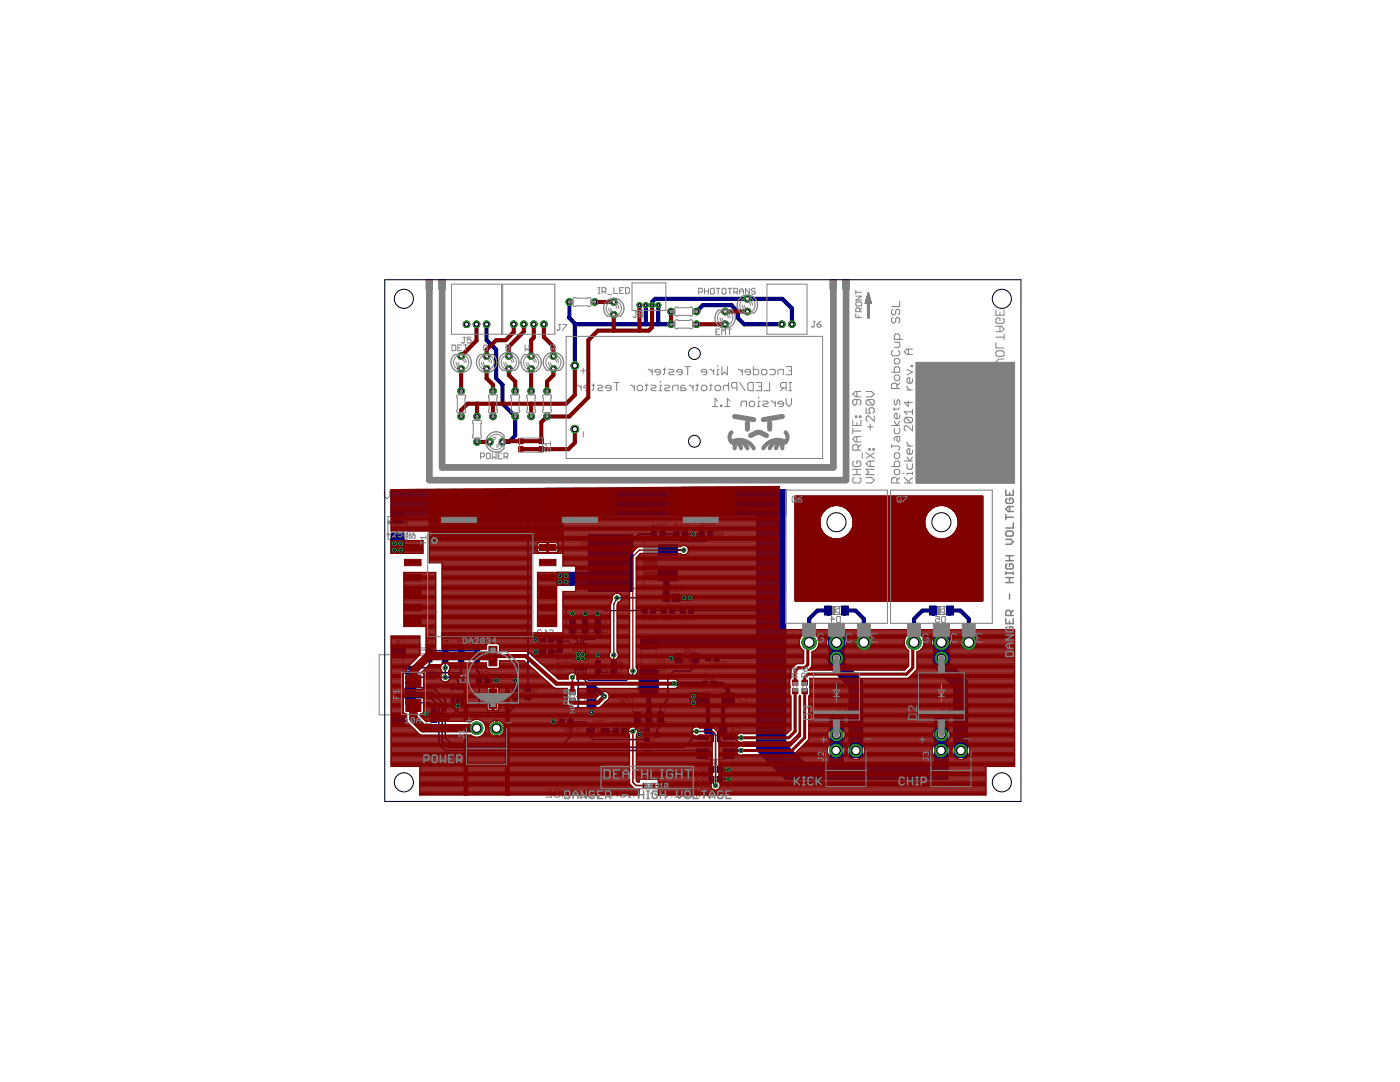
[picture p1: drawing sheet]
<svg xmlns="http://www.w3.org/2000/svg" width="279mm" height="216mm" viewBox="0 0 279 216" stroke-linecap="round" stroke-linejoin="round" font-family="sans-serif">
<g fill="none" stroke="#808080" stroke-width=".2">
<path d="M115.1 76.9h.3l.6 .5M116 76.9v1.1M117.6 77.4h-1.1v-.3l.3-.2h.5l.3 .2v.6l-.3 .3h-.5M118.2 76.9h.5M118.4 76.6v1.1l-.2 .3M119.3 76.9h.8l.2 .2-.2 .3h-.6l-.2 .3 .2 .3h.8M122 77.4h-1.1v-.3l.3-.2h.5l.3 .2v.6l-.3 .3h-.5M122.5 76.3h1.1M123.1 76.3v1.7M125.8 76.9h.3l.5 .5M126.6 76.9v1.1M127.1 77.1l.3-.2h.6l.2 .2v.6l-.2 .3h-.6l-.3-.3z"/>
<path d="M128.8 76.9h.5M129.1 76.6v1.1l-.3 .3M129.3 73.7h.3l.6 .5M129.9 76.9h.8l.3 .2-.3 .3h-.5l-.3 .3 .3 .3h.8M130.2 73.7v1.1M131.5 78h.6M131.8 74.2h-1.1v-.2l.3-.3h.5l.3 .3v.5l-.3 .3h-.5M131.8 76.1v.2M132.1 76.9h-.3v1.1M132.3 73.7h.6M132.6 73.4v1.1l-.3 .3M132.6 76.9h.8l.3 .2-.3 .3h-.5l-.3 .3 .3 .3h.8"/>
<path d="M133.4 73.7h.8l.3 .3-.3 .2h-.5l-.3 .3 .3 .3h.8M134.2 78v-.9l.3-.2h.8v1.1M136.1 74.2h-1v-.2l.2-.3h.6l.2 .3v.5l-.2 .3h-.6M136.7 73.2h1.1M136.7 76.9h-.5l-.3 .2v.9h.8l.3-.3-.3-.3h-.8M137.2 73.2v1.6M137.5 76.9h.3l.5 .5M138.3 76.9v1.1M138.9 76.9h.5M139.1 76.6v1.1l-.2 .3M140 77.1l.3-.2h.5l.3 .2v.6l-.3 .3h-.5l-.3-.3zM141.1 74.2h-1.1v-.2l.3-.3h.5l.3 .3v.5l-.3 .3h-.5"/>
<path d="M141.6 73.7h.3l.5 .5M141.6 76.9h.6M141.9 76.6v1.1l-.3 .3M142.4 73.7v1.1M142.7 77.1l.3-.2h.5l.3 .2v.6l-.3 .3h-.5l-.3-.3zM143 74.8h.5M143.2 72.9v.3M143.5 73.7h-.3v1.1M144.1 73.2v1.6l.5-.6 .6 .6v-1.6M145.4 76.3v1.7M145.4 77.1l-.2-.2h-.6l-.3 .2v.9M147.1 77.4h-.9l-.2-.3v-.5l.2-.3h.9v1.7"/>
<path d="M147.3 73.7h.3l.5 .5M147.6 76.3l1.1 1.7M148.1 73.7v1.1M149.2 76.6l.3-.3h.8v1.7h-.8l-.3-.3zM149.8 74.2h-1.1v-.2l.3-.3h.5l.3 .3v.5l-.3 .3h-.5M150.3 73.2v1.6h.9l.2-.3v-.5l-.2-.3h-.9M150.9 76.3h1.1v1.7h-1.1M151.4 79.2v.3M151.4 77.1h.6M152 74l.3-.3h.5l.3 .3v.5l-.3 .3h-.5l-.3-.3zM153.6 73.7h.8l.3 .3v.5l-.3 .3h-.8M153.6 76.3v1.7h-1.1"/>
<path d="M155.3 74.8v-.8l.2-.3h.8v1.1M156.3 77.4l-.5 .6M156.9 77.4h-.8l-.3-.3v-.5l.3-.3h.8v1.7M156.9 73.2h1.1v1.6h-1.1M156.9 79.5v1.1l.5 .5 .6-.5v-1.1M157.4 74h.6M157.4 78h.6M157.4 76.3h.6M157.7 76.3v1.7M198.8 61.8v1.1h1.6v-1.1M198.8 68.4v1h1.6M198.8 78.2v.5"/>
<path d="M198.8 79.3h1.6M198.8 78.5h1.6M198.8 76h1.6M198.8 74.9h1.6M198.8 67.3h1.6M198.8 65.1h1l.6 .5-.6 .6h-1M199 70h1.1l.3 .3v.5l-.3 .3h-1.1l-.2-.3v-.5zM199.6 62.4v.5M199.6 65.1v1.1M199.6 74.9v1.1M199.6 79.3v1.1M200.1 63.5l.3 .2v.6l-.3 .2h-1.1l-.2-.2v-.6l.2-.2h.6v.5"/>
<path d="M200.1 76.6l.3 .2v.6l-.3 .2h-1.1l-.2-.2v-.6l.2-.2h.6v.5M200.4 66.7v1.1M200.4 78.2v.5M200.4 71.6h-1.1l-.5 .6 .5 .5h1.1M76.7 97.9v1.1l.5 .5 .6-.5v-1.1M78.3 98.2l.3-.3h.6l.2 .3v1.1M78.3 98.2v1.1l.3 .2h.6l.2-.2M78.3 98.2l1.1 1.1M80 97.9h1.1v.8l-.6-.3h-.3l-.2 .3v.6l.2 .2h.6l.3-.2M82.7 98.2l-.3-.3h-.5l-.3 .3v.2l1.1 1.1h-1.1M83.2 98.7h1.1M83.8 98.2v1.1"/>
<path d="M142.2 81.1h1M143.2 80.1l-.5-.6v1.6M143.8 80.9h.3v.2h-.3zM144.6 81.1h1.1M145.7 80.1l-.5-.6v1.6M147.9 81.1v-.8l.3-.2h.8v1M149.5 80.3l.3-.2h.5l.3 .2v.6l-.3 .2h-.5l-.3-.2zM151.2 81.1h.5M151.7 80.1h-.3v1M152.3 80.1h.8l.2 .2-.2 .3h-.6l-.2 .3 .2 .2h.8M153.9 80.1h.3l.5 .5M154.7 80.1v1"/>
<path d="M156.3 80.6h-1v-.3l.2-.2h.6l.2 .2v.6l-.2 .2h-.6M198.8 87.5v1h1.6v-1M198.8 86.9h1.6v-.8l-.3-.3h-.5l-.3 .3v.8M198.8 92.4h1l.6 .5-.6 .6h-1M198.8 85.8l.5 .6M198.8 80.4h1.6M199 94h1.1l.3 .3v.8h-1.6v-.8zM199.6 82.5v1.1M199.6 88v.5M199.6 92.4v1.1M200.1 89.1l.3 .3v.5l-.3 .3h-1.1l-.2-.3v-.5l.2-.3h.6v.5M200.4 90.7h-1.6l1.6 1.1h-1.6"/>
<path d="M77.4 103.1h3.8v4.5h-3.8zM81.7 106.8l.2-.2h.7l.2 .2v.6h-1.1zM81.7 105.4v.8M81.7 105.8h1.1l-.4 .4M116 108.4l.1-.2h.8l.2 .2v.4l-.2 .2h-.8l-.1-.2zM116 107.1v.7M116 108.2l.3 .4M116 107.4h1.1l-.4 .4M130.1 105.1h.7l-.5-.6v1.1M131 107h.8M131 106.2h.8M131.9 104.7l-.2-.2h-.4l-.1 .2v.2l.7 .7h-.7"/>
<path d="M132.6 105.2l-.4 .4M132.9 105.2h-.5l-.2-.1v-.4l.2-.2h.5v1.1M133.5 118.7h.8M133.5 119.9h.8M134.1 116.8h-.8v.2l.8 .8v.2M134.5 118h.8M134.6 104.7l.1-.2h.4l.2 .2v.7M134.6 104.7v.7l.1 .2h.4l.2-.2M134.6 104.7l.7 .7M135.3 117.2l-.4-.4v1.2M135.5 107h.7M135.5 106.2h.7"/>
<path d="M135.6 105.6h.7M136 117.6l-.4 .4M136.3 104.9l-.3-.4v1.1M136.4 117.6h-.6l-.2-.2v-.4l.2-.2h.6v1.2M136.7 104.7l.1-.2h.4l.2 .2v.7l-.2 .2h-.4l-.1-.2M139.6 104.5h.7v.6l-.3-.2-.4 .2v.3l.2 .2h.4l.1-.2M140.5 107h.9M140.5 106.2h.9M141.4 104.7l-.2-.2h-.3l-.2 .2v.2l.7 .7h-.7M142.1 105.2l-.4 .4M142.4 105.2h-.5l-.2-.1v-.4l.2-.2h.5v1.1M143.2 106.8h-.5l-.2-.2v-.3l.2-.2h.5v1"/>
<path d="M143.6 106.1v1l.6-1v1M77.9 130.6h-2.2v12h2.2M79 128.2h.8l-.6-.6v1.2M80.2 127.6h.4M80.4 127.6v1l.2 .2 .4-.2M80.5 131.2v11M83.8 130.9h.8l.4 .3-.4 .4h-.8M83.8 129.9l.2-.2h.8l.2 .2v.6h-1.2zM84 128.5l-.2 .2v.4l.2 .2h.8l.2-.2v-.4l-.2-.2M84.4 130.9v.7M84.8 137.8l.5 .5M84.9 134.2h.5"/>
<path d="M84.9 134.6v-.5l.3-.2 .2 .2v.5M84.9 136.9l.1-.1 .4 .1v.5l-.4 .1-.1-.3h.3M85.1 129.4h1.2v-.6l-.2-.2h-.4l-.2 .2v.6M85.1 126.5l.4-.2 .2 .2v.6h-.4l-.2-.2zM85.1 127.4v.8l.8-.8 .4 .2v.4l-.2 .2M85.1 128.6l.4 .4M85.2 138.2l-.4 .4M85.3 137.8v.8M85.3 130.3v.8M85.4 134.8v.7h-.5M85.4 139.3l-.5-.1 .1-.4h.4v.8M85.6 137.9l.1-.1 .3 .1v.5l-.1 .2-.3-.2"/>
<path d="M85.7 136.8v.7M85.7 138.8v.8M85.7 134.9l.1-.1 .4 .1v.5l-.2 .1-.3-.1M85.7 139.2h.5M85.7 137.2h.5M85.8 133.9h.4v.7l-.5-.1zM86 130.3v.8M86.2 136.8v.7M86.2 138.8v.8M86.3 126.3l-.6 .8M86.3 137.8l.5 .5M86.4 134.9l.4-.1 .1 .2-.3 .1-.2 .3 .2 .1 .3-.1"/>
<path d="M86.4 134l.2-.1 .3 .1-.1 .2-.4 .2 .2 .2 .3-.1M86.4 136.9l.2-.1 .3 .1v.5l-.1 .1-.4-.1M86.4 139l.2-.2 .3 .2v.4l-.1 .2-.4-.2M86.7 138.2l-.4 .4M86.8 137.8v.8M88.3 129.4h1.2v-.6l-.3-.2h-.3l-.2 .2v.6M88.3 127.8h1.2l-.5 .4M88.3 128.6l.4 .4M88.3 127.4v.8M88.5 130.3v.8M88.9 126.5l-.2-.2-.4 .2v.4l.2 .2M88.9 126.5l.1-.2 .5 .2v.4l-.3 .2"/>
<path d="M88.9 126.5v.2M89.2 130.3v.8M89.9 138.8h3M89.9 136.8v3M91.4 129.4h1.2v-.6l-.2-.2h-.4l-.2 .2v.6M91.4 126.3v.8l.8-.8 .4 .2v.4l-.2 .2M91.4 128.6l.4 .4M91.4 127.8h1.2l-.4 .4M91.4 127.4v.8M91.7 130.3v.8M92.4 130.3v.8M92.9 136.8v3"/>
<path d="M93.7 139h.8M94.5 138.3l-.4-.4v1.1M94.8 130.4v.7M94.9 137.9v1l.2 .1h.4l.2-.1v-1M95.6 130.4v.7M95.7 134.5l-.2-.2 .2-.4h.4l.2 .2-.2 .4M95.7 134.5l-.2 .2 .2 .4h.4l.2-.2-.2-.4M95.7 134.5h.4M96 130.8v.8h1.2M96 129.6v.8M96 130h1.2l-.4 .4M96.1 136.2h.7"/>
<path d="M96.1 135.4h.7M96.7 134.1l.2-.2h.4l.2 .2v.8l-.2 .2h-.4l-.2-.2M102.5 137.9v.9M103.2 137.9v.9M103.5 138.9h1.2v-.6l-.2-.2h-.4l-.2 .2v.6M103.5 138.1l.4 .4M104.1 137v.6l.2 .2 .4-.2v-.4l-.2-.2h-.8l-.2 .2v.4l.2 .2M105 137.9v.9M105.7 137.9v.9M106 138.9h1.2v-.6l-.2-.2h-.4l-.2 .2v.6M106 138.1l.4 .4M106.6 137.2l.2-.2 .4 .2v.4l-.2 .2-.4-.2"/>
<path d="M106.6 137.2l-.2-.2-.4 .2v.4l.2 .2 .4-.2M106.6 137.2v.4M107.5 128.8l-.2 .2 .2 .4h.3l.3-.2M107.5 128.8h.2M108.1 125.9l-.3-.2h-.3l-.2 .2v.2l.8 .8h-.8M108.1 128.4l-.3-.2h-.3l-.2 .2 .2 .4M108.4 126.9h.8M108.4 129.4h.8M108.8 127.1h.7M108.8 128h.7M108.8 129.6h.7M108.8 130.5h.7"/>
<path d="M109.2 126.1l-.4-.4v1.2M109.2 128.6l-.4-.4v1.2M109.6 125.9l.2-.2h.4l.2 .2v.8l-.2 .2h-.4l-.2-.2M109.6 128.4l.2-.2h.4l.2 .2v.8l-.2 .2h-.4l-.2-.2M111.1 133.8h1.2v-.6l-.2-.1h-.4l-.2 .1v.6M111.1 133.1l.4 .4M111.1 132.3h1.2l-.4 .4M111.1 131.9v.8M111.4 128.4v.8M112.1 128.4v.8M112.1 130.7l.2 .2v.4l-.2 .2h-.8M112.1 130.7h-.8l-.2 .2v.4l.2 .2"/>
<path d="M112.1 130.7l-.8 .8M113.9 124.6v.8M114 130.2v.8h-.6l.2-.4-.2-.4h-.4l-.2 .2v.4l.2 .2M114 131.4h-1l-.2 .2v.4l.2 .2h1M114.4 128.8h3v4.5h-3zM114.6 124.6v.8M114.9 126.2h1.2v-.6l-.2-.2h-.4l-.2 .2v.6M114.9 125.4l.4 .4M114.9 124.7h1.2l-.4 .4M114.9 123.1v.8M114.9 124.3v.8M114.9 123.5h1.2l-.4 .4"/>
<path d="M115.4 128.8v1h-1M115.6 138v.8l.8-.8 .3 .2v.4l-.2 .2M115.8 139.2l-.2 .2v.4l.2 .2h.7l.2-.2v-.4l-.2-.2M116.4 124.7v.6M117.2 124.7v.6M117.3 138v1.9M117.7 125.4l-.2 .2v.4l.2 .2h.7l.2-.2v-.4l-.2-.2M118 124.5l-.1-.2-.4 .2v.4l.2 .2M118 124.5l.3-.2 .3 .2v.4l-.2 .2M118 124.5v.2M118.9 138v1.9M118.9 132.9v.7"/>
<path d="M119 124.6v.8M119.7 124.6v.8M119.8 132.9v.7M120 126.2h1.2v-.6l-.2-.2h-.4l-.2 .2v.6M120 124.3v.8l.8-.8 .4 .2v.4l-.2 .2M120 125.4l.4 .4M120.2 133.6l-.2 .1v.4l.2 .2h.7l.2-.2v-.4l-.2-.1M120.5 132.5v.5l.2 .2 .4-.2v-.3l-.2-.2h-.7l-.2 .2v.3l.2 .2M121 123.1l.2 .2v.4l-.2 .2h-.8M121 123.1h-.8l-.2 .2v.4l.2 .2M121 123.1l-.8 .8M122.2 132.8v.9"/>
<path d="M122.9 132.8v.9M123.2 134.8h1v-.5l-.1-.2h-.4l-.2 .2v.5M123.2 134.1l.3 .3M123.2 133.4h1l-.3 .3M123.2 133v.7M123.7 139.6h.8v.6l-.4-.2-.4 .2v.4l.2 .2h.3l.3-.2M123.7 132v.7l.5-.5h-1M124.8 139.8l.2-.2h.4l.2 .2v.8l-.2 .2h-.4l-.2-.2zM127 137.3h.5l-.3-.4v.7M128 129v4.7M128.5 123.3l-.1 .1 .1 .4h.3l.2-.2M128.5 123.3h.2"/>
<path d="M129 123l-.2-.2h-.3l-.1 .2 .1 .3M129.1 121.5h.8M129.1 122.2h.8M129.9 123l-.1-.2h-.4l-.1 .2 .6 .8h-.6M130.5 123.4l-.3 .4M130.9 123.4h-.5l-.2-.1v-.3l.2-.2h.5v1M131 129v4.7M131.4 133.8h1.2v-.6l-.2-.1h-.4l-.2 .1v.6M131.4 131.5h.2l.8-.8h.2v.8M131.4 131.9v.8l.8-.8 .4 .2v.4l-.2 .2M131.4 133.1l.4 .4M132.8 123l-.2-.2h-.3l-.1 .2 .6 .8h-.6"/>
<path d="M132.9 121.5h.8M132.9 122.2h.8M133.7 123l-.1-.2h-.4l-.1 .2 .6 .8h-.6M134.3 123.4l-.3 .4M134.7 123.4h-.5l-.2-.1 .2-.5h.5v1M135.8 132.1h2.6M135.8 130.6h2.6M136 123.8h.6M136.6 123.1l-.3-.3v1M136.7 121.5h.8M136.7 122.2h.8M136.8 129.6l-.2 .2 .2 .4h.4l.2-.2-.2-.4"/>
<path d="M136.8 129.6l-.2-.2 .2-.4h.4l.2 .2-.2 .4M136.8 129.6h.4M137.5 123l-.1-.2h-.3l-.2 .2 .6 .8h-.6M137.8 129.2l.2-.2h.6v1.2h-.6l-.2-.2zM138.2 123.4l-.4 .4M138.5 123.4h-.5l-.2-.1 .2-.5h.5v1M140 138h5.6v3.2h-5.6zM141.2 136h.7M141.2 136.8h.7M141.2 134.6l-.2-.1h-.4l-.2 .1v.2l.8 .8h-.8M141.8 131h.8M141.8 131.7h.8"/>
<path d="M142.1 132.6l-.2-.2 .2-.4h.4l.2 .2-.2 .4M142.1 132.6l-.2 .2 .2 .4h.4l.2-.2-.2-.4M142.1 132.6h.4M142.4 134.5v1.1h-.8M143.8 132.2l-.2-.2h-.3l-.3 .2v.2l.8 .8h-.8M144.6 132.8l-.4 .4M145 132.8h-.6l-.2-.2v-.4l.2-.2h.6v1.2M147.9 138.9h-.8v.2l.8 .8v.2M148.3 139.1l.2-.2h.4l.2 .2v.8l-.2 .2h-.4l-.2-.2M165.6 122.6h2.7M165.6 121h2.7M165.8 123.6h.7l-.6-.6v1.2"/>
<path d="M167.1 123h.6v1.2h-.6l-.2-.2v-.8zM186.6 122.6h2.6M186.6 121h2.6M186.7 123h.8v.6l-.4-.2-.4 .2v.4l.2 .2h.4l.2-.2M187.9 123.2l.2-.2h.5v1.2h-.5l-.2-.2zM84.8 144.4h1.2v-.6l-.3-.1h-.3l-.2 .1v.6M84.8 143.3h.2l.7-.8h.3v.8M84.8 143.7l.4 .3M86.3 142.3v.9M86.4 142.8h1.1v-.6l-.2-.2h-.3l-.2 .2v.6M87 142.3v.9M87.5 143.2h-1.1l1.1 .8h-1.1"/>
<path d="M93.1 144.1h1.1M93.7 143.5v1.1M101 144.2h1.1M109 157.5h1.1v1.6h-1.1M109.6 158.3h.5M110.6 157.7l.3-.2h.6l.2 .2v1.1l-.2 .3h-.6l-.3-.3v-.5h.6M112.3 159.1v-1.1l.5-.5 .6 .5v1.1M112.3 158.3h1.1M112.5 143.7h.9M112.5 144.4h.9M112.9 145.3l-.2-.2 .2-.4h.4l.2 .2-.2 .4M112.9 145.3l-.2 .2 .2 .4h.4l.2-.2-.2-.4"/>
<path d="M112.9 145.3h.4M113.9 145.9h.7M113.9 157.5h1.1M114.5 157.5v1.6M114.6 145.1l-.4-.4v1.2M115.4 145.5l-.4 .4M115.8 145.5h-.6l-.2-.2v-.4l.2-.2h.6v1.2M116.6 157.5v1.6h-1.1M117.5 157.5h.5l.3 .2v1.1l-.3 .3h-.5l-.3-.3v-1.1zM118.3 145.2h2v1.4h-2zM118.4 144.3h.6l.2-.2-.2-.4h-.4l-.2 .2v.8l.2 .2h.4l.2-.2M118.8 157.5v1l.6 .6 .5-.6v-1"/>
<path d="M119.2 145.5l.6 .4-.6 .4zM119.8 143.7h.6v1.2h-.6l-.2-.2v-.8zM122.1 158.3h1.1M122.1 157.5v1.6M122.5 144.7h.6l.2-.2-.2-.4h-.4l-.2 .2v.8l.2 .2h.4l.2-.2M123.2 157.5v1.6M123.3 145.6h.9M123.3 146.3h.9M123.7 157.7l.3-.2h.5l.3 .2v1.1l-.3 .3h-.5l-.3-.3v-.5h.6M124.5 144.3l-.3-.2h-.3l-.2 .2v.2l.8 .8h-.8M125.2 140.4l-.4 .4M125.2 144.9l-.4 .4"/>
<path d="M125.4 159.1h.5M125.4 157.5h.5M125.6 144.9h-.6l-.2-.2v-.4l.2-.2h.6v1.2M125.6 157.5v1.6M126.5 158.3h1.1M126.5 157.5v1.6M127.6 157.5v1.6M128.1 144.1l-.2 .2 .2 .2 .3-.1M128.1 144.1h.1M128.4 143.9l-.3-.1-.2 .1 .2 .2M128.8 150.1l.2-.2h.7l.2 .2v.4l-.2 .1h-.7l-.2-.1zM128.8 149.9l.4 .4"/>
<path d="M129.3 148.7v.8l.6-.6h-1.1M129.7 158.3h1.1M129.7 145.2h.8v2.9h-.8zM130.7 143.9l-.1-.1-.4 .1 .5 .6h-.5M132.4 144.5h.5M132.9 144l-.2-.2v.7M133.6 158.5l-.6 .6M134.1 158.5h-.8l-.3-.2v-.6l.3-.2h.8v1.6M134.6 157.5h1.1v1.6h-1.1M135.2 158.3h.5M136.3 157.7l.3-.2h.5l.3 .2v1.1l-.3 .3h-.5l-.3-.3v-.5h.5M137.9 157.5v1.6l1.1-1.6v1.6"/>
<path d="M138.9 154.2h.8M139.6 159.1v-1.1l.5-.5 .6 .5v1.1M139.6 158.3h1.1M139.7 153.4l-.4-.4v1.2M139.7 155.1l-.2-.2h-.4l-.2 .2v.2l.8 .8h-.8M140.5 153.8l-.4 .4M140.5 155.7l-.4 .4M140.9 153.8h-.6l-.2-.2v-.4l.2-.2h.6v1.2M140.9 155.7h-.6l-.2-.2v-.4l.2-.2h.6v1.2M141.2 157.7l.3-.2h.8v1.6h-.8l-.3-.3zM141.3 144.6h3M141.3 146.1h3"/>
<path d="M142.1 152.3l-.2 .2 .2 .4h.4l.2-.2-.2-.4M142.1 152.3l-.2-.2 .2-.4h.4l.2 .2-.2 .4M142.1 152.3h.4M142.4 153.9h.8M142.4 153.2h.8M142.4 155.8h.8M142.4 155.1h.8M143 151.7v1l.3 .2h.3l.2-.2v-1M145.9 145.8l.2-.2h.5v.4l-.2 .1h-.3zM145.9 145.2l.7 .4M146.9 145.3l.1-.1 .5 .1v.7l-.2 .1-.4-.1M166.9 141.4h.8v.6l-.4-.2-.4 .2v.4l.2 .2h.4l.2-.2"/>
<path d="M167.9 144.7h1.9M167.9 143.1h1.9M168.1 142.6h.8M168.9 141.8l-.4-.4v1.2M169.7 142.2l-.4 .4M170.1 142.2h-.6l-.2-.2v-.4l.2-.2h.6v1.2M187.9 142.2l.2-.2h.6v.4l-.2 .2h-.4zM187.9 141.4l.8 .6M188.8 144.7h2M188.8 143.1h2M189.1 142.6h.7M189.8 141.8l-.4-.4v1.2"/>
<path d="M190.6 142.2l-.4 .4M191 142.2h-.6l-.2-.2v-.4l.2-.2h.6v1.2"/>
</g>
<g fill="#808080" stroke="#808080" stroke-width=".2">
<path d="M78.2 102.5h2.2v.6h-2.2z"/>
<path d="M78.2 107.6h2.2v.5h-2.2z"/>
<path d="M77.4 104h3.8v.5h-3.8z"/>
<path d="M132.5 109.2h1.4v1.1h-1.4z"/>
<path d="M131.1 109.1h1.5v1.4h-1.5z"/>
<path d="M132.5 114.3h1.4v1.1h-1.4z"/>
<path d="M131.1 114.1h1.5v1.5h-1.5z"/>
<path d="M139.7 150.8h1.1v.5h-1.1z"/>
<path d="M139.7 149.5h1.1v.5h-1.1z"/>
<path d="M139.7 148.2h1.1v.5h-1.1z"/>
<path d="M139.7 147h1.1v.5h-1.1z"/>
<path d="M144.8 147h1.1v.5h-1.1z"/>
<path d="M144.8 148.2h1.1v.5h-1.1z"/>
<path d="M144.8 149.5h1.1v.5h-1.1z"/>
<path d="M144.8 150.8h1.1v.5h-1.1z"/>
<path d="M169.8 143h.7v1.8h-.7z"/>
<path d="M167.2 143h.7v1.8h-.7z"/>
<path d="M190.8 143h.7v1.8h-.7z"/>
<path d="M188.1 143h.7v1.8h-.7z"/>
<path d="M143.9 144.5h.5v1.6h-.5z"/>
<path d="M141.2 144.5h.5v1.6h-.5z"/>
<path d="M139.8 138.5h.2v2.2h-.2z"/>
<path d="M145.6 138.5h.2v2.2h-.2z"/>
<path d="M144.8 138h.5v3.2h-.5z"/>
<path d="M142 153.1h.4v.9h-.4z"/>
<path d="M143.2 153.1h.5v.9h-.5z"/>
<path d="M142 155h.4v.9h-.4z"/>
<path d="M143.2 155h.5v.9h-.5z"/>
<path d="M141.9 136h.5v.9h-.5z"/>
<path d="M140.7 136h.5v.9h-.5z"/>
<path d="M165.1 121h.5v1.7h-.5z"/>
<path d="M168.2 121h.6v1.7h-.6z"/>
<path d="M186 121h.6v1.7h-.6z"/>
<path d="M189.2 121h.5v1.7h-.5z"/>
<path d="M86.2 143.2h.9v.4h-.9z"/>
<path d="M86.2 141.9h.9v.4h-.9z"/>
<path d="M104.9 137.5h.9v.4h-.9z"/>
<path d="M104.9 138.7h.9v.5h-.9z"/>
<path d="M102.4 138.7h.9v.5h-.9z"/>
<path d="M102.4 137.5h.9v.4h-.9z"/>
<path d="M94.7 129.9h1v.5h-1z"/>
<path d="M94.7 131h1v.6h-1z"/>
<path d="M95.6 135.3h.5v1h-.5z"/>
<path d="M96.8 135.3h.5v1h-.5z"/>
<path d="M111.3 129.2h.8v.5h-.8z"/>
<path d="M111.3 128h.8v.4h-.8z"/>
<path d="M118.9 124.2h.8v.4h-.8z"/>
<path d="M118.9 125.4h.8v.5h-.8z"/>
<path d="M113.4 143.6h.4v.9h-.4z"/>
<path d="M112.1 143.6h.5v.9h-.5z"/>
<path d="M117.2 137.3h1.7v.7h-1.7z"/>
<path d="M117.2 139.9h1.7v.8h-1.7z"/>
<path d="M109.5 127.1h.5v.9h-.5z"/>
<path d="M108.3 127.1h.5v.9h-.5z"/>
<path d="M109.5 129.6h.5v.9h-.5z"/>
<path d="M108.3 129.6h.5v.9h-.5z"/>
<path d="M132.9 118.6h.6v1.4h-.6z"/>
<path d="M134.3 118.6h.7v1.4h-.7z"/>
<path d="M137.5 121.4h.4v.9h-.4z"/>
<path d="M136.2 121.4h.5v.9h-.5z"/>
<path d="M133.7 121.4h.4v.9h-.4z"/>
<path d="M132.4 121.4h.5v.9h-.5z"/>
<path d="M129.9 121.4h.4v.9h-.4z"/>
<path d="M128.6 121.4h.5v.9h-.5z"/>
<path d="M113.8 125.4h.9v.5h-.9z"/>
<path d="M113.8 124.2h.9v.4h-.9z"/>
<path d="M116.3 125.3h1v.5h-1z"/>
<path d="M116.3 124.2h1v.5h-1z"/>
<path d="M91.6 129.9h.9v.4h-.9z"/>
<path d="M91.6 131.1h.9v.5h-.9z"/>
<path d="M88.4 129.9h.9v.4h-.9z"/>
<path d="M88.4 131.1h.9v.5h-.9z"/>
<path d="M122.1 132.4h.8v.4h-.8z"/>
<path d="M122.1 133.7h.8v.4h-.8z"/>
<path d="M118.9 133.6h.9v.5h-.9z"/>
<path d="M118.9 132.4h.9v.5h-.9z"/>
<path d="M130.5 106.2h.5v.8h-.5z"/>
<path d="M131.8 106.2h.4v.8h-.4z"/>
<path d="M135 106.1h.5v1h-.5z"/>
<path d="M136.2 106.1h.5v1h-.5z"/>
<path d="M141.3 106.2h.5v.8h-.5z"/>
<path d="M140.1 106.2h.4v.8h-.4z"/>
<path d="M85.3 129.9h.8v.4h-.8z"/>
<path d="M85.3 131.1h.8v.5h-.8z"/>
<path d="M127.9 136.6h3.2v1.8h-3.2z"/>
<path d="M129.1 142h.8v1.9h-.8z"/>
<path d="M131.4 142h.8v1.9h-.8z"/>
<path d="M126.7 142h.9v1.9h-.9z"/>
<path d="M129.2 147.4h.5v.3h-.5z"/>
<path d="M129.2 145.4h.5v.4h-.5z"/>
<path d="M130.6 146.4h.5v.4h-.5z"/>
<path d="M138.4 130.5h.6v1.7h-.6z"/>
<path d="M135.3 130.5h.5v1.7h-.5z"/>
<path d="M127.9 133.7h3.1v.9h-3.1z"/>
<path d="M127.9 128.1h3.1v.9h-3.1z"/>
<path d="M142.6 130.9h.4v.9h-.4z"/>
<path d="M141.3 130.9h.5v.9h-.5z"/>
<path d="M124.2 145.5h.4v.9h-.4z"/>
<path d="M122.9 145.5h.4v.9h-.4z"/>
<path d="M119.8 145.2h.2v1.4h-.2z"/>
<path d="M168.2 55.8h1.3v1.9h-1.3z"/>
<path d="M165.7 55.8h1.2v1.9h-1.2z"/>
<path d="M87.6 55.8h1.3v1.9h-1.3z"/>
<path d="M85 55.8h1.3v1.9h-1.3z"/>
<path d="M128.6 109.1h2.5v1.4h-2.5z"/>
<path d="M128.6 114.1h2.5v1.5h-2.5z"/>
<path d="M128.6 111.6h2.5v1.4h-2.5z"/>
<path d="M166.1 121.1h.6v1.5h-.6z"/>
<path d="M187 121.1h.6v1.5h-.6z"/>
<path d="M137.4 130.6h.6v1.5h-.6z"/>
</g>
<path d="M119.7 107.2h8.8v10.2h-8.5l-1.4-2v-6.5zM120 107.2v10.2" fill="none" stroke="#808080" stroke-width=".25"/>
<path d="M79.3 104.5l1 1h-2zM126.2 138.5h6.6v3.5h-6.6zM136.5 130.7l1 .6-1 .7zM166.6 121.8l1-.6v1.2zM187.5 121.8l1-.6v1.2zM140.9 146.7h3.8v4.8h-3.8zM141.4 146.7v4.8" fill="none" stroke="#808080" stroke-width=".21"/>
<path d="M146 88.2l.6 .5v.8M146 88.2a1.66 1.66 0 0 1 1.9 1.3M146 88.2a2.44 2.44 0 0 1 3.2 1.3M146 88.2a3.3 3.3 0 0 1 4.4 1.3M146 86.3l-.4 .8 .1 .6 .3 .5M156.8 88.2l-.3 .1a.94 .94 0 0 0-.4 1.2M156.8 88.2a1.62 1.62 0 0 0-1.9 1.3M156.8 88.2a2.44 2.44 0 0 0-3.2 1.3M156.8 88.2a3.3 3.3 0 0 0-4.5 1.3M156.8 86.3l.4 .8-.1 .6-.3 .5" fill="none" stroke="#808080" stroke-width=".83"/>
<path d="M146.6 83.1l3.8 .6M149.2 84.4v1.2M149.8 86.9l1.3-.6h.6l1.3 .6M153.6 84.4v1.2M156.1 83.1l-3.8 .6" fill="none" stroke="#808080" stroke-width="1"/>
<path d="M85.7 57.1v38.7h83.1v-38.7M88.2 57.1v36.2h78.1v-36.2" fill="none" stroke="#808080" stroke-width="1.3"/>
<g fill="#000080" stroke="#000080" stroke-width=".2">
<path d="M78.1 101.9h2.4v2.4h-2.4z"/>
<path d="M78.1 106.3h2.4v2.4h-2.4z"/>
<path d="M131.4 108.7h3.8v2.1h-3.8z"/>
<path d="M131.4 113.8h3.8v2.1h-3.8z"/>
<path d="M117.4 106.6h8.9v11.4h-8.9z"/>
<path d="M139.1 149.5h2.2v.6h-2.2z"/>
<path d="M144.3 149.5h2.2v.6h-2.2z"/>
<path d="M139.1 150.7h2.2v.6h-2.2z"/>
<path d="M139.1 148.2h2.2v.6h-2.2z"/>
<path d="M139.1 146.9h2.2v.6h-2.2z"/>
<path d="M144.3 150.7h2.2v.6h-2.2z"/>
<path d="M144.3 148.2h2.2v.6h-2.2z"/>
<path d="M144.3 146.9h2.2v.6h-2.2z"/>
<path d="M166.6 143h1.6v1.8h-1.6z"/>
<path d="M169.5 143h1.6v1.8h-1.6z"/>
<path d="M187.6 143h1.6v1.8h-1.6z"/>
<path d="M190.4 143h1.6v1.8h-1.6z"/>
<path d="M143.6 144.3h1.5v2h-1.5z"/>
<path d="M140.6 144.3h1.4v2h-1.4z"/>
<path d="M144.1 138.3h2.5v2.5h-2.5z"/>
<path d="M139 138.3h2.6v2.5h-2.6z"/>
<path d="M143.2 153h1v1.1h-1z"/>
<path d="M141.5 153h1v1.1h-1z"/>
<path d="M143.2 154.9h1v1.1h-1z"/>
<path d="M141.5 154.9h1v1.1h-1z"/>
<path d="M80.9 132.9h1.9v.6h-1.9z"/>
<path d="M80.9 133.9h1.9v.6h-1.9z"/>
<path d="M80.9 134.9h1.9v.6h-1.9z"/>
<path d="M80.9 135.9h1.9v.6h-1.9z"/>
<path d="M80.9 137.9h1.9v.6h-1.9z"/>
<path d="M80.9 136.9h1.9v.6h-1.9z"/>
<path d="M80.9 138.9h1.9v.6h-1.9z"/>
<path d="M80.9 139.9h1.9v.6h-1.9z"/>
<path d="M78.1 142.3h2.8v2.1h-2.8z"/>
<path d="M78.1 129h2.8v2.1h-2.8z"/>
<path d="M141.8 135.9h1.1v1h-1.1z"/>
<path d="M140.1 135.9h1.1v1h-1.1z"/>
<path d="M164.5 120.9h1.4v1.8h-1.4z"/>
<path d="M167.9 120.9h1.4v1.8h-1.4z"/>
<path d="M185.5 120.9h1.4v1.8h-1.4z"/>
<path d="M188.9 120.9h1.4v1.8h-1.4z"/>
<path d="M86.1 141.4h1.1v1h-1.1z"/>
<path d="M86.1 143.1h1.1v1h-1.1z"/>
<path d="M92 136.5h.7v1h-.7z"/>
<path d="M91.1 136.5h.6v1h-.6z"/>
<path d="M90.1 136.5h.7v1h-.7z"/>
<path d="M92 139.1h.7v1h-.7z"/>
<path d="M91.1 139.1h.6v1h-.6z"/>
<path d="M90.1 139.1h.7v1h-.7z"/>
<path d="M104.8 138.7h1.1v1h-1.1z"/>
<path d="M104.8 137h1.1v1h-1.1z"/>
<path d="M102.3 137h1.1v1h-1.1z"/>
<path d="M102.3 138.7h1.1v1h-1.1z"/>
<path d="M94.7 129.3h1v1.1h-1z"/>
<path d="M94.7 131h1v1.1h-1z"/>
<path d="M95.1 135.3h1.1v1h-1.1z"/>
<path d="M96.8 135.3h1.1v1h-1.1z"/>
<path d="M111.2 127.4h1.1v1.1h-1.1z"/>
<path d="M111.2 129.2h1.1v1h-1.1z"/>
<path d="M114.7 132.7h.3v.9h-.3z"/>
<path d="M115.2 132.7h.3v.9h-.3z"/>
<path d="M115.7 132.7h.3v.9h-.3z"/>
<path d="M116.2 132.7h.3v.9h-.3z"/>
<path d="M116.7 132.7h.3v.9h-.3z"/>
<path d="M114.7 128.4h.3v.9h-.3z"/>
<path d="M115.2 128.4h.3v.9h-.3z"/>
<path d="M115.7 128.4h.3v.9h-.3z"/>
<path d="M116.2 128.4h.3v.9h-.3z"/>
<path d="M116.7 128.4h.3v.9h-.3z"/>
<path d="M115 130.1h1.8v1.7h-1.8z"/>
<path d="M118.8 125.3h1.1v1.1h-1.1z"/>
<path d="M118.8 123.6h1.1v1.1h-1.1z"/>
<path d="M111.6 143.5h1v1.1h-1z"/>
<path d="M113.3 143.5h1v1.1h-1z"/>
<path d="M117.1 136.8h1.9v1.6h-1.9z"/>
<path d="M117.1 139.6h1.9v1.6h-1.9z"/>
<path d="M109.5 127h1.1v1.1h-1.1z"/>
<path d="M107.8 127h1.1v1.1h-1.1z"/>
<path d="M109.5 129.6h1.1v1h-1.1z"/>
<path d="M107.8 129.6h1.1v1h-1.1z"/>
<path d="M134.2 118.6h1.3v1.4h-1.3z"/>
<path d="M132.3 118.6h1.3v1.4h-1.3z"/>
<path d="M135.7 121.3h1.1v1.1h-1.1z"/>
<path d="M137.4 121.3h1.1v1.1h-1.1z"/>
<path d="M131.9 121.3h1v1.1h-1z"/>
<path d="M133.6 121.3h1v1.1h-1z"/>
<path d="M128.1 121.3h1v1.1h-1z"/>
<path d="M129.8 121.3h1v1.1h-1z"/>
<path d="M113.7 123.6h1.1v1.1h-1.1z"/>
<path d="M113.7 125.3h1.1v1.1h-1.1z"/>
<path d="M116.3 125.3h1v1.1h-1z"/>
<path d="M116.3 123.6h1v1.1h-1z"/>
<path d="M91.5 131.1h1.1v1h-1.1z"/>
<path d="M91.5 129.3h1.1v1.1h-1.1z"/>
<path d="M88.3 131.1h1.1v1h-1.1z"/>
<path d="M88.3 129.3h1.1v1.1h-1.1z"/>
<path d="M121.9 133.6h1.1v1h-1.1z"/>
<path d="M121.9 131.9h1.1v1h-1.1z"/>
<path d="M118.8 133.6h1v1.1h-1z"/>
<path d="M118.8 131.8h1v1.1h-1z"/>
<path d="M131.7 106h1v1.1h-1z"/>
<path d="M130 106h1v1.1h-1z"/>
<path d="M134.4 106.1h1.1v1h-1.1z"/>
<path d="M136.1 106.1h1.1v1h-1.1z"/>
<path d="M139.6 106h1v1.1h-1z"/>
<path d="M141.2 106h1.1v1.1h-1.1z"/>
<path d="M85.1 131.1h1.1v1h-1.1z"/>
<path d="M85.1 129.3h1.1v1.1h-1.1z"/>
<path d="M131.2 142.2h1.2v2.3h-1.2z"/>
<path d="M128.9 142.2h1.2v2.3h-1.2z"/>
<path d="M126.6 142.2h1.2v2.3h-1.2z"/>
<path d="M127.7 136h3.6v2.2h-3.6z"/>
<path d="M128.7 147.2h.8v.8h-.8z"/>
<path d="M128.7 145.2h.8v.8h-.8z"/>
<path d="M130.7 146.2h.9v.8h-.9z"/>
<path d="M138.1 130.4h1.4v1.8h-1.4z"/>
<path d="M134.7 130.4h1.4v1.8h-1.4z"/>
<path d="M127.9 133.2h3.2v1.9h-3.2z"/>
<path d="M127.9 127.6h3.2v1.9h-3.2z"/>
<path d="M140.8 130.8h1v1.1h-1z"/>
<path d="M142.5 130.8h1v1.1h-1z"/>
<path d="M122.4 145.4h1v1.1h-1z"/>
<path d="M124.1 145.4h1v1.1h-1z"/>
<path d="M120 145.4h1.5v1.1h-1.5z"/>
<path d="M117.1 145.4h1.5v1.1h-1.5z"/>
<path d="M119.7 97.7h13v5h-13z"/>
<path d="M143.8 97.7h13v5h-13z"/>
<path d="M95.6 97.7h13v5h-13z"/>
</g>
<g fill="none" stroke="#000080" stroke-width=".25">
<path d="M78.1 99.9h78.7M78.1 99.7h78.7M78.1 99.5h78.7M78.1 99.2h78.7M78.1 99h78.7M78.1 98.8h78.7M78.1 98.6h78.7M78.1 98.3h78.7M78.1 98.1h78.7M78.1 97.9h78.7M78.1 106.6h2.5v3.8h-2.5zM78.1 110.3h2.5"/>
<path d="M78.1 110.1h2.5M78.1 109.9h2.5M78.1 109.7h2.5M78.1 109.5h2.5M78.1 109.2h2.5M78.1 109h2.5M78.1 108.8h2.5M78.1 108.6h2.5M78.1 108.3h2.5M78.1 108.1h2.5M78.1 107.9h2.5M78.1 107.7h2.5"/>
<path d="M78.1 107.4h2.5M78.1 107.2h2.5M78.1 107h2.5M78.1 106.8h2.5M78.1 102.6h78.7M78.1 102.3h78.7M78.1 102.1h78.7M78.1 101.9h78.7M78.1 101.7h78.7M78.1 101.5h78.7M78.1 101.2h78.7M78.1 101h78.7"/>
<path d="M78.1 100.8h78.7M78.1 100.6h78.7M78.1 100.4h78.7M78.1 100.1h78.7M111.1 116.6h14.6M111.1 116.3h14.6M111.1 116.1h14.6M111.1 115.9h14.6M111.1 115.7h14.6M111.1 115.4h14.6M111.1 115.2h14.6M111.1 115h14.6"/>
<path d="M111.1 114.8h14.6M111.1 114.6h14.6M111.1 114.3h14.6M111.1 114.2h6.9v-4.4h7.7v7h-14.6zM118 114.1h7.7M118 113.9h7.7M118 113.7h7.7M118 113.5h7.7M118 113.2h7.7M118 113h7.7M118 112.8h7.7M118 112.6h7.7"/>
<path d="M118 112.3h7.7M118 112.1h7.7M118 111.9h7.7M118 111.7h7.7M118 111.4h7.7M118 111.2h7.7M118 111h7.7M118 110.8h7.7M118 110.6h7.7M118 110.3h7.7M118 110.1h7.7M118 109.9h7.7"/>
<path d="M123.1 119.3h9.9M151.1 102.8v24.1h-22.9v1.9h22.9v21l5.6 5.6 32.4 .1v-12.5h-2.5v9.3h-18.4v-9.3h-2.5v9.3h-5.1l-3.8-3.8v-50.8h-78.7v5.1h78.7M151.1 119.9h5.7M151.1 119.7h5.7M151.1 119.4h5.7M151.1 119.2h5.7M151.1 119h5.7M151.1 118.8h5.7M151.1 118.6h5.7M151.1 118.3h5.7M151.1 118.1h5.7M151.1 117.9h5.7"/>
<path d="M151.1 117.7h5.7M151.1 117.5h5.7M151.1 117.2h5.7M151.1 117h5.7M151.1 116.8h5.7M151.1 116.6h5.7M151.1 116.3h5.7M151.1 116.1h5.7M151.1 115.9h5.7M151.1 115.7h5.7M151.1 115.4h5.7M151.1 115.2h5.7"/>
<path d="M151.1 115h5.7M151.1 114.8h5.7M151.1 114.6h5.7M151.1 114.3h5.7M151.1 114.1h5.7M151.1 113.9h5.7M151.1 113.7h5.7M151.1 113.5h5.7M151.1 113.2h5.7M151.1 113h5.7M151.1 112.8h5.7M151.1 112.6h5.7"/>
<path d="M151.1 112.3h5.7M151.1 112.1h5.7M151.1 111.9h5.7M151.1 111.7h5.7M151.1 111.4h5.7M151.1 111.2h5.7M151.1 111h5.7M151.1 110.8h5.7M151.1 110.6h5.7M151.1 110.3h5.7M151.1 110.1h5.7M151.1 109.9h5.7"/>
<path d="M151.1 109.7h5.7M151.1 109.5h5.7M151.1 109.2h5.7M151.1 109h5.7M151.1 108.8h5.7M151.1 108.6h5.7M151.1 108.3h5.7M151.1 108.1h5.7M151.1 107.9h5.7M151.1 107.7h5.7M151.1 107.4h5.7M151.1 107.2h5.7"/>
<path d="M151.1 107h5.7M151.1 106.8h5.7M151.1 106.6h5.7M151.1 106.3h5.7M151.1 106.1h5.7M151.1 105.9h5.7M151.1 105.7h5.7M151.1 105.5h5.7M151.1 105.2h5.7M151.1 105h5.7M151.1 104.8h5.7M151.1 104.6h5.7"/>
<path d="M151.1 104.4h5.7M151.1 104.1h5.7M151.1 103.9h5.7M151.1 103.7h5.7M151.1 103.5h5.7M151.1 103.2h5.7M151.1 103h5.7M111.7 128h1.7l.8 .8h.7M114.9 133.1v1.4l-.7 .6M115.4 133.1v7.9l-1.6 1.6v1.4h3l1.1 1.1v.8M115.9 133.1v1.8l2.8 2.8-.7-.1M116.3 130.6h.1"/>
<path d="M116.3 130.6l-.4 .4M116.4 133.1v1.6l1 1.1h7.6l1.3-1.3v-.6M116.8 125.9v1l-.9 .9v1M116.9 133.1v1.5l.5 .5h1.3l.6-.6v-.4h3.2M116.9 128.8v1.2l-.6 .6M119.3 125.9v1l-.6 .7h-1.9l-.4 .4v.8M119.3 130.7v1.7M122.5 130.7v1.7M127.6 137.7h3.8M127.6 137.4h3.8M127.6 137.2h3.8M127.6 137h3.8"/>
<path d="M127.6 136.8h3.8M127.6 136.5h3.8M127.6 136.3h3.8M127.6 136.1h3.8M127.6 135.9h3.8M127.6 135.7h3.8M127.6 135.4h3.8M127.6 135.2h3.8M127.6 135h3.8M127.6 134.8h3.8M127.6 134.6h3.8M127.6 134.3h3.8"/>
<path d="M127.6 134.1h3.8M127.6 133.9h3.8v3.8h-3.8zM128.2 128.8h28.6M128.2 128.6h28.6M128.2 128.3h28.6M128.2 128.1h28.6M128.2 127.9h28.6M128.2 127.7h28.6M128.2 127.4h28.6M128.2 127.2h28.6M128.2 127h28.6M128.6 121.8h-8l-.6-.6h-6.4l-.6 .6v3.2l.8 .9h.4v1l1.2 1.1v.8"/>
<path d="M130.3 121.8h2.1M134.1 121.8h2.1M137.7 139.9h1.9M137.7 139.7h1.9M137.7 139.4h1.9M137.7 139.2h1.9M137.7 139h1.9M137.7 138.8h1.9M137.7 138.6h1.9M137.7 138.3h1.9v2.6h-1.9zM137.9 121.8h13.8M151.1 139.9h5.7"/>
<path d="M151.1 139.7h5.7M151.1 139.4h5.7M151.1 139.2h5.7M151.1 139h5.7M151.1 138.8h5.7M151.1 138.6h5.7M151.1 138.3h5.7M151.1 138.1h5.7M151.1 137.9h5.7M151.1 137.7h5.7M151.1 137.4h5.7M151.1 137.2h5.7"/>
<path d="M151.1 137h5.7M151.1 136.8h5.7M151.1 136.5h5.7M151.1 136.3h5.7M151.1 136.1h5.7M151.1 135.9h5.7M151.1 135.7h5.7M151.1 135.4h5.7M151.1 135.2h5.7M151.1 135h5.7M151.1 134.8h5.7M151.1 134.6h5.7"/>
<path d="M151.1 134.3h5.7M151.1 134.1h5.7M151.1 133.9h5.7M151.1 133.7h5.7M151.1 133.4h5.7M151.1 133.2h5.7M151.1 133h5.7M151.1 132.8h5.7M151.1 132.5h5.7M151.1 132.3h5.7M151.1 132.1h5.7M151.1 131.9h5.7"/>
<path d="M151.1 131.7h5.7M151.1 131.4h5.7M151.1 131.2h5.7M151.1 131h5.7M151.1 130.8h5.7M151.1 130.6h5.7M151.1 130.3h5.7M151.1 130.1h5.7M151.1 129.9h5.7M151.1 129.7h5.7M151.1 129.5h5.7M151.1 129.2h5.7"/>
<path d="M151.1 129h5.7M151.1 126.8h5.7M151.1 126.6h5.7M151.1 126.3h5.7M151.1 126.1h5.7M151.1 125.9h5.7M151.1 125.7h5.7M151.1 125.5h5.7M151.1 125.2h5.7M151.1 125h5.7M151.1 124.8h5.7M151.1 124.6h5.7"/>
<path d="M151.1 124.3h5.7M151.1 124.1h5.7M151.1 123.9h5.7M151.1 123.7h5.7M151.1 123.4h5.7M151.1 123.2h5.7M151.1 123h5.7M151.1 122.8h5.7M151.1 122.6h5.7M151.1 122.3h5.7M151.1 122.1h5.7M151.1 121.9h5.7"/>
<path d="M151.1 121.7h5.7M151.1 121.5h5.7M151.1 121.2h5.7M151.1 121h5.7M151.1 120.8h5.7M151.1 120.6h5.7M151.1 120.3h5.7M151.1 120.1h5.7M165.4 133h3.8M165.4 132.8h3.6M165.4 132.5h3.4M165.4 132.3h3.2"/>
<path d="M165.4 132.1h3.1M165.4 131.9h3.1M165.4 131.7h3.1M165.4 131.4h3.1M165.4 131.2h3.1M165.4 131h3.1M165.4 130.8h3.1M165.4 130.6h3.1M165.4 130.3h3.1M165.4 130.1h3.1M165.4 129.9h3.1M165.4 129.7h3.1"/>
<path d="M165.4 129.5h3.1M165.4 129.2h3.1M165.4 129h3.1M165.4 128.8h3.1M165.4 128.6h3.1M165.4 128.3h3.1M165.4 128.1h3.1M165.4 127.9h3.1M165.4 127.7h3.1M165.4 127.4h3.1M165.4 127.2h3.1M165.4 127h3.1"/>
<path d="M165.4 126.8h3.1M165.4 133l4.1 4.1v14.1h2.6v-15.3M165.4 133v-6.3h3.1v5.5l3.6 3.7M165.6 133.2h3.8M165.9 133.4h3.8M166.1 133.7h3.8M166.3 133.9h3.8M166.5 134.1h3.8M166.8 134.3h3.8M167 134.6h3.8M167.2 134.8h3.8M167.4 135h3.8"/>
<path d="M167.6 135.2h3.8M167.9 135.4h3.8M168.1 135.7h3.8M168.3 135.9h3.8M168.5 136.1h3.6M168.7 136.3h3.4M169 136.5h3.1M169.2 136.8h2.9M169.4 137h2.7M169.5 139.9h2.6M169.5 139.7h2.6M169.5 139.4h2.6"/>
<path d="M169.5 139.2h2.6M169.5 139h2.6M169.5 138.8h2.6M169.5 138.6h2.6M169.5 138.3h2.6M169.5 138.1h2.6M169.5 137.9h2.6M169.5 137.7h2.6M169.5 137.4h2.6M169.5 137.2h2.6M186.4 133h3.8M186.4 132.8h3.5"/>
<path d="M186.4 132.5h3.3M186.4 132.3h3.1M186.4 132.1h3M186.4 131.9h3M186.4 131.7h3M186.4 131.4h3M186.4 131.2h3M186.4 131h3M186.4 130.8h3M186.4 130.6h3M186.4 130.3h3M186.4 130.1h3"/>
<path d="M186.4 129.9h3M186.4 129.7h3M186.4 129.5h3M186.4 129.2h3M186.4 129h3M186.4 128.8h3M186.4 128.6h3M186.4 128.3h3M186.4 128.1h3M186.4 127.9h3M186.4 127.7h3M186.4 127.4h3"/>
<path d="M186.4 127.2h3M186.4 127h3M186.4 126.8h3M186.4 133v-6.3h3v5.5l3.7 3.7M186.4 133l4 4.1v14.1h2.7v-15.3M186.6 133.2h3.8M186.8 133.4h3.8M187 133.7h3.8M187.2 133.9h3.9M187.5 134.1h3.8M187.7 134.3h3.8M187.9 134.6h3.8"/>
<path d="M188.1 134.8h3.8M188.4 135h3.8M188.6 135.2h3.8M188.8 135.4h3.8M189 135.7h3.8M189.3 135.9h3.8M189.5 136.1h3.6M189.7 136.3h3.4M189.9 136.5h3.2M190.1 136.8h3M190.4 137h2.7M190.4 139.9h2.7"/>
<path d="M190.4 139.7h2.7M190.4 139.4h2.7M190.4 139.2h2.7M190.4 139h2.7M190.4 138.8h2.7M190.4 138.6h2.7M190.4 138.3h2.7M190.4 138.1h2.7M190.4 137.9h2.7M190.4 137.7h2.7M190.4 137.4h2.7M190.4 137.2h2.7"/>
<path d="M110.4 144h1.7M137.7 140.8h1.9M137.7 140.5h1.9M137.7 140.3h1.9M137.7 140.1h1.9M141.1 143l.2 2.3M151.1 149.7h6.8M151.1 149.4h6.6M151.1 149.2h6.4M151.1 149h6.2M151.1 148.8h6M151.1 148.5h5.7"/>
<path d="M151.1 148.3h5.7M151.1 148.1h5.7M151.1 147.9h5.7M151.1 147.7h5.7M151.1 147.4h5.7M151.1 147.2h5.7M151.1 147h5.7M151.1 146.8h5.7M151.1 146.6h5.7M151.1 146.3h5.7M151.1 146.1h5.7M151.1 145.9h5.7"/>
<path d="M151.1 145.7h5.7M151.1 145.4h5.7M151.1 145.2h5.7M151.1 145h5.7M151.1 144.8h5.7M151.1 144.5h5.7M151.1 144.3h5.7M151.1 144.1h5.7M151.1 143.9h5.7M151.1 143.7h5.7M151.1 143.4h5.7M151.1 143.2h5.7"/>
<path d="M151.1 143h5.7M151.1 142.8h5.7M151.1 142.6h5.7M151.1 142.3h5.7M151.1 142.1h5.7M151.1 141.9h5.7M151.1 141.7h5.7M151.1 141.4h5.7M151.1 141.2h5.7M151.1 141h5.7M151.1 140.8h5.7M151.1 140.5h5.7"/>
<path d="M151.1 140.3h5.7M151.1 140.1h5.7M151.2 149.9h7M151.4 150.1h7M151.6 150.3h7M151.8 150.6h7M152.1 150.8h7M152.3 151h7M152.5 151.2h7M152.7 151.4h7M153 151.7h7M153.2 151.9h7"/>
<path d="M153.4 152.1h7M153.6 152.3h35.5M153.9 152.5h35.2M154.1 152.8h35M154.3 153h34.8M154.5 153.2h34.6M154.7 153.4h34.4M155 153.7h34.1M155.2 153.9h33.9M155.4 154.1h33.7M155.6 154.3h33.5M155.9 154.6h33.2"/>
<path d="M156.1 154.8h33M156.3 155h32.8M156.5 155.2h32.6M165.7 152.1h2.5M165.7 151.9h2.5M165.7 151.7h2.5M165.7 151.4h2.5M165.7 151.2h2.5M165.7 151h2.5M165.7 150.8h2.5M165.7 150.6h2.5M165.7 150.3h2.5"/>
<path d="M165.7 150.1h2.5M165.7 149.9h2.5M165.7 149.7h2.5M165.7 149.4h2.5M165.7 149.2h2.5M165.7 149h2.5M165.7 148.8h2.5M165.7 148.5h2.5M165.7 148.3h2.5M165.7 148.1h2.5M165.7 147.9h2.5M165.7 147.7h2.5"/>
<path d="M165.7 147.4h2.5M165.7 147.2h2.5M165.7 147h2.5M165.7 146.8h2.5M165.7 146.6h2.5M165.7 146.3h2.5M165.7 146.1h2.5M165.7 145.9h2.5M165.7 145.7h2.5M165.7 145.4h2.5M165.7 145.2h2.5M165.7 145h2.5"/>
<path d="M165.7 144.8h2.5M165.7 144.5h2.5M165.7 144.3h2.5M165.7 144.1h2.5M165.7 143.9h2.5M165.7 143.7h2.5M165.7 143.4h2.5M165.7 143.2h2.5M169.5 151h2.6M169.5 150.8h2.6M169.5 150.6h2.6M169.5 150.3h2.6"/>
<path d="M169.5 150.1h2.6M169.5 149.9h2.6M169.5 149.7h2.6M169.5 149.4h2.6M169.5 149.2h2.6M169.5 149h2.6M169.5 148.8h2.6M169.5 148.5h2.6M169.5 148.3h2.6M169.5 148.1h2.6M169.5 147.9h2.6M169.5 147.7h2.6"/>
<path d="M169.5 147.4h2.6M169.5 147.2h2.6M169.5 147h2.6M169.5 146.8h2.6M169.5 146.6h2.6M169.5 146.3h2.6M169.5 146.1h2.6M169.5 145.9h2.6M169.5 145.7h2.6M169.5 145.4h2.6M169.5 145.2h2.6M169.5 145h2.6"/>
<path d="M169.5 144.8h2.6M169.5 144.5h2.6M169.5 144.3h2.6M169.5 144.1h2.6M169.5 143.9h2.6M169.5 143.7h2.6M169.5 143.4h2.6M169.5 143.2h2.6M169.5 143h2.6M169.5 142.8h2.6M169.5 142.6h2.6M169.5 142.3h2.6"/>
<path d="M169.5 142.1h2.6M169.5 141.9h2.6M169.5 141.7h2.6M169.5 141.4h2.6M169.5 141.2h2.6M169.5 141h2.6M169.5 140.8h2.6M169.5 140.5h2.6M169.5 140.3h2.6M169.5 140.1h2.6M186.6 152.1h2.5M186.6 151.9h2.5"/>
<path d="M186.6 151.7h2.5M186.6 151.4h2.5M186.6 151.2h2.5M186.6 151h2.5M186.6 150.8h2.5M186.6 150.6h2.5M186.6 150.3h2.5M186.6 150.1h2.5M186.6 149.9h2.5M186.6 149.7h2.5M186.6 149.4h2.5M186.6 149.2h2.5"/>
<path d="M186.6 149h2.5M186.6 148.8h2.5M186.6 148.5h2.5M186.6 148.3h2.5M186.6 148.1h2.5M186.6 147.9h2.5M186.6 147.7h2.5M186.6 147.4h2.5M186.6 147.2h2.5M186.6 147h2.5M186.6 146.8h2.5M186.6 146.6h2.5"/>
<path d="M186.6 146.3h2.5M186.6 146.1h2.5M186.6 145.9h2.5M186.6 145.7h2.5M186.6 145.4h2.5M186.6 145.2h2.5M186.6 145h2.5M186.6 144.8h2.5M186.6 144.5h2.5M186.6 144.3h2.5M186.6 144.1h2.5M186.6 143.9h2.5"/>
<path d="M186.6 143.7h2.5M186.6 143.4h2.5M186.6 143.2h2.5M190.4 151h2.7M190.4 150.8h2.7M190.4 150.6h2.7M190.4 150.3h2.7M190.4 150.1h2.7M190.4 149.9h2.7M190.4 149.7h2.7M190.4 149.4h2.7M190.4 149.2h2.7"/>
<path d="M190.4 149h2.7M190.4 148.8h2.7M190.4 148.5h2.7M190.4 148.3h2.7M190.4 148.1h2.7M190.4 147.9h2.7M190.4 147.7h2.7M190.4 147.4h2.7M190.4 147.2h2.7M190.4 147h2.7M190.4 146.8h2.7M190.4 146.6h2.7"/>
<path d="M190.4 146.3h2.7M190.4 146.1h2.7M190.4 145.9h2.7M190.4 145.7h2.7M190.4 145.4h2.7M190.4 145.2h2.7M190.4 145h2.7M190.4 144.8h2.7M190.4 144.5h2.7M190.4 144.3h2.7M190.4 144.1h2.7M190.4 143.9h2.7"/>
<path d="M190.4 143.7h2.7M190.4 143.4h2.7M190.4 143.2h2.7M190.4 143h2.7M190.4 142.8h2.7M190.4 142.6h2.7M190.4 142.3h2.7M190.4 142.1h2.7M190.4 141.9h2.7M190.4 141.7h2.7M190.4 141.4h2.7M190.4 141.2h2.7"/>
<path d="M190.4 141h2.7M190.4 140.8h2.7M190.4 140.5h2.7M190.4 140.3h2.7M190.4 140.1h2.7"/>
</g>
<path d="M133 115.2v4.1M134.9 119.3h2.8" fill="none" stroke="#000080" stroke-width="1.3"/>
<path d="M130.5 106.6h-2.9l-5.7 5.7M132.2 106.6h2.8l.2 .2v.4l.6 .7h5.1l.9-.9v-.4M133.3 114.9l-.3 .3M133.3 109.8h3.2M136.7 106.6h3.4M106.9 127.6h1.4M106.9 130.1h1.4M110 127.6h1.3l.4 .4M111.7 129.7l-.4 .4h-1.3M114.2 122.5v1.6M116.8 122.5v1.6M119.3 122.5v1.6" fill="none" stroke="#000080" stroke-width=".42"/>
<g fill="none" stroke="#000080" stroke-width=".32">
<path d="M105.4 102.8v34.7M81.9 137.2h4.6l2.4 2.4v7.6l1.2 1.3h22.3l1.4-1.5v-3M81.9 135.2l8.9-.1 .6 .7v1.2M81.9 138.2h4.3l2 2v7.6l1.3 1.3h47l1.9-1.9M81.9 139.2h4.1l1.6 1.7v7.6l1.3 1.3h52.6l.5 .4v3.4M81.9 134.2h10.1M85.7 129.9h9.5M85.7 131.6v1l-.6 .6h-3.2M88.9 131.6v1.6M91.4 139.6v1.3M92 131.6v3.5l.4 .4v1.5M95.2 131.6v2.3l.4 .4v6.1l-.4 .5h-2.5l-.3-.4v-.9"/>
<path d="M97.3 135.8h1.7M102.8 135.8v1.7M105.4 139.2h-2.6v1.7l-1.2 1.2h-10.2l-1-.9v-1.6M141.3 131.3h-2.5v1.5l-1.1 1.1h-3.1l-1.3 1.2v4.5l-1.5 1.5v3.8l-.7 .7v1M143 131.3h8.7M81.9 140.2h3.8l.9 1v.7M85 142.5h.5l1.1 1.1M117.9 145.9v1.1l.5 .6h10.7M120.8 145.9h2.1M127.2 143.3v1.8l-.9 .8h-1.7M129.1 145.6h-1.2l-.3 .3v.7M138.4 147.2h1.8"/>
<path d="M139 145.9h-.6l-.7 .7 .7 .6M142 155.5v.4l.8 .8M143.7 155.5h1.7M143.7 153.6h1.7"/>
</g>
<path d="M133.9 131.3h1.5M141.3 145.3l.9 .9v1.6l-.7 .7h-1.3M144.3 145.3l-.9 .9v1.6l.7 .7h1.3M145.4 147.2h2.5M145.4 149.8h2.5" fill="none" stroke="#000080" stroke-width=".61"/>
<g fill="none" stroke="#000080" stroke-width=".83">
<path d="M97.1 64.7v3.2l1.9 1.9v5.7l1.3 1.3v3.8l2.5 2.5v3.8l-1.2 1.3h-1.3M113.6 60.3v3.1l1.1 1.2v8.4M114.7 64.7h19.2M128.9 60.9v3.8M130.1 60.9v-.7l.6-.6h25.4l2 1.9v3.2M131.4 60.9v3.8M139 62.2l1.3-1.3h5.7l1.3 1.3v1.2l1.2 1.3h7.5M118 137.6h1.2l1.4 1.4M134.6 136.4h6.1M140.3 139.6l1 1v4.7M142.4 136.4h1.7l1.2 1.3v1.9M145.3 139.6h.1"/>
<path d="M145.3 139.6l-1 1v4.7M165.2 121.8h-2.1l-1.6 1.7v4.7M168.6 121.8h2.2l1.6 1.7v4.7M186.2 121.8h-2.1l-1.7 1.7v4.7M189.6 121.8h2.1l1.6 1.7v4.7M118 140.4v1.7"/>
</g>
<path d="M129.5 137.1v6.2" fill="none" stroke="#000080" stroke-width="1"/>
<circle cx="187.9" cy="146.6" r="1.21" fill="#008000" stroke="#008000" stroke-width=".2"/>
<circle cx="187.9" cy="146.6" r=".8" fill="#fff" stroke="#000" stroke-width=".2"/>
<circle cx="187.9" cy="131.3" r="1.21" fill="#008000" stroke="#008000" stroke-width=".2"/>
<circle cx="187.9" cy="131.3" r=".8" fill="#fff" stroke="#000" stroke-width=".2"/>
<circle cx="166.9" cy="146.6" r="1.21" fill="#008000" stroke="#008000" stroke-width=".2"/>
<circle cx="166.9" cy="146.6" r=".8" fill="#fff" stroke="#000" stroke-width=".2"/>
<circle cx="166.9" cy="131.3" r="1.21" fill="#008000" stroke="#008000" stroke-width=".2"/>
<circle cx="166.9" cy="131.3" r=".8" fill="#fff" stroke="#000" stroke-width=".2"/>
<circle cx="99.1" cy="145.3" r="1.23" fill="#008000" stroke="#008000" stroke-width=".2"/>
<circle cx="99.1" cy="145.3" r=".83" fill="#fff" stroke="#000" stroke-width=".2"/>
<circle cx="95.1" cy="145.3" r="1.23" fill="#008000" stroke="#008000" stroke-width=".2"/>
<circle cx="95.1" cy="145.3" r=".83" fill="#fff" stroke="#000" stroke-width=".2"/>
<circle cx="170.8" cy="149.8" r="1.23" fill="#008000" stroke="#008000" stroke-width=".2"/>
<circle cx="170.8" cy="149.8" r=".83" fill="#fff" stroke="#000" stroke-width=".2"/>
<circle cx="166.9" cy="149.8" r="1.23" fill="#008000" stroke="#008000" stroke-width=".2"/>
<circle cx="166.9" cy="149.8" r=".83" fill="#fff" stroke="#000" stroke-width=".2"/>
<circle cx="191.8" cy="149.8" r="1.23" fill="#008000" stroke="#008000" stroke-width=".2"/>
<circle cx="191.8" cy="149.8" r=".83" fill="#fff" stroke="#000" stroke-width=".2"/>
<circle cx="187.8" cy="149.8" r="1.23" fill="#008000" stroke="#008000" stroke-width=".2"/>
<circle cx="187.8" cy="149.8" r=".83" fill="#fff" stroke="#000" stroke-width=".2"/>
<circle cx="161.5" cy="128.2" r="1.42" fill="#008000" stroke="#008000" stroke-width=".2"/>
<circle cx="161.5" cy="128.2" r=".95" fill="#fff" stroke="#000" stroke-width=".2"/>
<circle cx="166.9" cy="128.2" r="1.42" fill="#008000" stroke="#008000" stroke-width=".2"/>
<circle cx="166.9" cy="128.2" r=".95" fill="#fff" stroke="#000" stroke-width=".2"/>
<circle cx="172.4" cy="128.2" r="1.42" fill="#008000" stroke="#008000" stroke-width=".2"/>
<circle cx="172.4" cy="128.2" r=".95" fill="#fff" stroke="#000" stroke-width=".2"/>
<circle cx="182.4" cy="128.2" r="1.42" fill="#008000" stroke="#008000" stroke-width=".2"/>
<circle cx="182.4" cy="128.2" r=".95" fill="#fff" stroke="#000" stroke-width=".2"/>
<circle cx="187.9" cy="128.2" r="1.42" fill="#008000" stroke="#008000" stroke-width=".2"/>
<circle cx="187.9" cy="128.2" r=".95" fill="#fff" stroke="#000" stroke-width=".2"/>
<circle cx="193.3" cy="128.2" r="1.42" fill="#008000" stroke="#008000" stroke-width=".2"/>
<circle cx="193.3" cy="128.2" r=".95" fill="#fff" stroke="#000" stroke-width=".2"/>
<circle cx="114.7" cy="73" r=".76" fill="#008000" stroke="#008000" stroke-width=".2"/>
<circle cx="114.7" cy="73" r=".51" fill="#fff" stroke="#000" stroke-width=".2"/>
<circle cx="114.7" cy="85.6" r=".76" fill="#008000" stroke="#008000" stroke-width=".2"/>
<circle cx="114.7" cy="85.6" r=".51" fill="#fff" stroke="#000" stroke-width=".2"/>
<circle cx="95.1" cy="64.7" r=".66" fill="#008000" stroke="#008000" stroke-width=".2"/>
<circle cx="95.1" cy="64.7" r=".4" fill="#fff" stroke="#000" stroke-width=".2"/>
<circle cx="97.1" cy="64.7" r=".66" fill="#008000" stroke="#008000" stroke-width=".2"/>
<circle cx="97.1" cy="64.7" r=".4" fill="#fff" stroke="#000" stroke-width=".2"/>
<circle cx="93.1" cy="64.7" r=".66" fill="#008000" stroke="#008000" stroke-width=".2"/>
<circle cx="93.1" cy="64.7" r=".4" fill="#fff" stroke="#000" stroke-width=".2"/>
<circle cx="149.2" cy="59.6" r=".66" fill="#008000" stroke="#008000" stroke-width=".2"/>
<circle cx="149.2" cy="59.6" r=".4" fill="#fff" stroke="#000" stroke-width=".2"/>
<circle cx="149.2" cy="62.2" r=".66" fill="#008000" stroke="#008000" stroke-width=".2"/>
<circle cx="149.2" cy="62.2" r=".4" fill="#fff" stroke="#000" stroke-width=".2"/>
<circle cx="156" cy="64.7" r=".66" fill="#008000" stroke="#008000" stroke-width=".2"/>
<circle cx="156" cy="64.7" r=".4" fill="#fff" stroke="#000" stroke-width=".2"/>
<circle cx="158.1" cy="64.7" r=".66" fill="#008000" stroke="#008000" stroke-width=".2"/>
<circle cx="158.1" cy="64.7" r=".4" fill="#fff" stroke="#000" stroke-width=".2"/>
<circle cx="106.5" cy="64.7" r=".66" fill="#008000" stroke="#008000" stroke-width=".2"/>
<circle cx="106.5" cy="64.7" r=".4" fill="#fff" stroke="#000" stroke-width=".2"/>
<circle cx="108.5" cy="64.7" r=".66" fill="#008000" stroke="#008000" stroke-width=".2"/>
<circle cx="108.5" cy="64.7" r=".4" fill="#fff" stroke="#000" stroke-width=".2"/>
<circle cx="104.5" cy="64.7" r=".66" fill="#008000" stroke="#008000" stroke-width=".2"/>
<circle cx="104.5" cy="64.7" r=".4" fill="#fff" stroke="#000" stroke-width=".2"/>
<circle cx="102.5" cy="64.7" r=".66" fill="#008000" stroke="#008000" stroke-width=".2"/>
<circle cx="102.5" cy="64.7" r=".4" fill="#fff" stroke="#000" stroke-width=".2"/>
<circle cx="131.4" cy="60.9" r=".51" fill="#008000" stroke="#008000" stroke-width=".2"/>
<circle cx="131.4" cy="60.9" r=".25" fill="#fff" stroke="#000" stroke-width=".2"/>
<circle cx="130.1" cy="60.9" r=".51" fill="#008000" stroke="#008000" stroke-width=".2"/>
<circle cx="130.1" cy="60.9" r=".25" fill="#fff" stroke="#000" stroke-width=".2"/>
<circle cx="128.9" cy="60.9" r=".51" fill="#008000" stroke="#008000" stroke-width=".2"/>
<circle cx="128.9" cy="60.9" r=".25" fill="#fff" stroke="#000" stroke-width=".2"/>
<circle cx="127.6" cy="60.9" r=".51" fill="#008000" stroke="#008000" stroke-width=".2"/>
<circle cx="127.6" cy="60.9" r=".25" fill="#fff" stroke="#000" stroke-width=".2"/>
<circle cx="97.7" cy="88.2" r=".66" fill="#008000" stroke="#008000" stroke-width=".2"/>
<circle cx="97.7" cy="88.2" r=".4" fill="#fff" stroke="#000" stroke-width=".2"/>
<circle cx="100.3" cy="88.2" r=".66" fill="#008000" stroke="#008000" stroke-width=".2"/>
<circle cx="100.3" cy="88.2" r=".4" fill="#fff" stroke="#000" stroke-width=".2"/>
<circle cx="97.1" cy="73.6" r=".66" fill="#008000" stroke="#008000" stroke-width=".2"/>
<circle cx="97.1" cy="73.6" r=".4" fill="#fff" stroke="#000" stroke-width=".2"/>
<circle cx="97.1" cy="71.1" r=".66" fill="#008000" stroke="#008000" stroke-width=".2"/>
<circle cx="97.1" cy="71.1" r=".4" fill="#fff" stroke="#000" stroke-width=".2"/>
<circle cx="101.6" cy="71.1" r=".66" fill="#008000" stroke="#008000" stroke-width=".2"/>
<circle cx="101.6" cy="71.1" r=".4" fill="#fff" stroke="#000" stroke-width=".2"/>
<circle cx="101.6" cy="73.6" r=".66" fill="#008000" stroke="#008000" stroke-width=".2"/>
<circle cx="101.6" cy="73.6" r=".4" fill="#fff" stroke="#000" stroke-width=".2"/>
<circle cx="106" cy="73.6" r=".66" fill="#008000" stroke="#008000" stroke-width=".2"/>
<circle cx="106" cy="73.6" r=".4" fill="#fff" stroke="#000" stroke-width=".2"/>
<circle cx="106" cy="71.1" r=".66" fill="#008000" stroke="#008000" stroke-width=".2"/>
<circle cx="106" cy="71.1" r=".4" fill="#fff" stroke="#000" stroke-width=".2"/>
<circle cx="110.4" cy="71.1" r=".66" fill="#008000" stroke="#008000" stroke-width=".2"/>
<circle cx="110.4" cy="71.1" r=".4" fill="#fff" stroke="#000" stroke-width=".2"/>
<circle cx="110.4" cy="73.6" r=".66" fill="#008000" stroke="#008000" stroke-width=".2"/>
<circle cx="110.4" cy="73.6" r=".4" fill="#fff" stroke="#000" stroke-width=".2"/>
<circle cx="122.5" cy="60.3" r=".66" fill="#008000" stroke="#008000" stroke-width=".2"/>
<circle cx="122.5" cy="60.3" r=".4" fill="#fff" stroke="#000" stroke-width=".2"/>
<circle cx="122.5" cy="62.8" r=".66" fill="#008000" stroke="#008000" stroke-width=".2"/>
<circle cx="122.5" cy="62.8" r=".4" fill="#fff" stroke="#000" stroke-width=".2"/>
<circle cx="95.2" cy="88.2" r=".66" fill="#008000" stroke="#008000" stroke-width=".2"/>
<circle cx="95.2" cy="88.2" r=".4" fill="#fff" stroke="#000" stroke-width=".2"/>
<circle cx="95.2" cy="83.1" r=".66" fill="#008000" stroke="#008000" stroke-width=".2"/>
<circle cx="95.2" cy="83.1" r=".4" fill="#fff" stroke="#000" stroke-width=".2"/>
<circle cx="98.4" cy="78" r=".66" fill="#008000" stroke="#008000" stroke-width=".2"/>
<circle cx="98.4" cy="78" r=".4" fill="#fff" stroke="#000" stroke-width=".2"/>
<circle cx="98.4" cy="83.1" r=".66" fill="#008000" stroke="#008000" stroke-width=".2"/>
<circle cx="98.4" cy="83.1" r=".4" fill="#fff" stroke="#000" stroke-width=".2"/>
<circle cx="102.8" cy="78" r=".66" fill="#008000" stroke="#008000" stroke-width=".2"/>
<circle cx="102.8" cy="78" r=".4" fill="#fff" stroke="#000" stroke-width=".2"/>
<circle cx="102.8" cy="83.1" r=".66" fill="#008000" stroke="#008000" stroke-width=".2"/>
<circle cx="102.8" cy="83.1" r=".4" fill="#fff" stroke="#000" stroke-width=".2"/>
<circle cx="106" cy="78" r=".66" fill="#008000" stroke="#008000" stroke-width=".2"/>
<circle cx="106" cy="78" r=".4" fill="#fff" stroke="#000" stroke-width=".2"/>
<circle cx="106" cy="83.1" r=".66" fill="#008000" stroke="#008000" stroke-width=".2"/>
<circle cx="106" cy="83.1" r=".4" fill="#fff" stroke="#000" stroke-width=".2"/>
<circle cx="109.2" cy="78" r=".66" fill="#008000" stroke="#008000" stroke-width=".2"/>
<circle cx="109.2" cy="78" r=".4" fill="#fff" stroke="#000" stroke-width=".2"/>
<circle cx="109.2" cy="83.1" r=".66" fill="#008000" stroke="#008000" stroke-width=".2"/>
<circle cx="109.2" cy="83.1" r=".4" fill="#fff" stroke="#000" stroke-width=".2"/>
<circle cx="118.7" cy="60.3" r=".66" fill="#008000" stroke="#008000" stroke-width=".2"/>
<circle cx="118.7" cy="60.3" r=".4" fill="#fff" stroke="#000" stroke-width=".2"/>
<circle cx="113.6" cy="60.3" r=".66" fill="#008000" stroke="#008000" stroke-width=".2"/>
<circle cx="113.6" cy="60.3" r=".4" fill="#fff" stroke="#000" stroke-width=".2"/>
<circle cx="139" cy="64.7" r=".66" fill="#008000" stroke="#008000" stroke-width=".2"/>
<circle cx="139" cy="64.7" r=".4" fill="#fff" stroke="#000" stroke-width=".2"/>
<circle cx="133.9" cy="64.7" r=".66" fill="#008000" stroke="#008000" stroke-width=".2"/>
<circle cx="133.9" cy="64.7" r=".4" fill="#fff" stroke="#000" stroke-width=".2"/>
<circle cx="92" cy="78" r=".66" fill="#008000" stroke="#008000" stroke-width=".2"/>
<circle cx="92" cy="78" r=".4" fill="#fff" stroke="#000" stroke-width=".2"/>
<circle cx="92" cy="83.1" r=".66" fill="#008000" stroke="#008000" stroke-width=".2"/>
<circle cx="92" cy="83.1" r=".4" fill="#fff" stroke="#000" stroke-width=".2"/>
<circle cx="92" cy="73.6" r=".66" fill="#008000" stroke="#008000" stroke-width=".2"/>
<circle cx="92" cy="73.6" r=".4" fill="#fff" stroke="#000" stroke-width=".2"/>
<circle cx="92" cy="71.1" r=".66" fill="#008000" stroke="#008000" stroke-width=".2"/>
<circle cx="92" cy="71.1" r=".4" fill="#fff" stroke="#000" stroke-width=".2"/>
<circle cx="144.7" cy="64.7" r=".66" fill="#008000" stroke="#008000" stroke-width=".2"/>
<circle cx="144.7" cy="64.7" r=".4" fill="#fff" stroke="#000" stroke-width=".2"/>
<circle cx="144.7" cy="62.2" r=".66" fill="#008000" stroke="#008000" stroke-width=".2"/>
<circle cx="144.7" cy="62.2" r=".4" fill="#fff" stroke="#000" stroke-width=".2"/>
<circle cx="139" cy="62.2" r=".66" fill="#008000" stroke="#008000" stroke-width=".2"/>
<circle cx="139" cy="62.2" r=".4" fill="#fff" stroke="#000" stroke-width=".2"/>
<circle cx="133.9" cy="62.2" r=".66" fill="#008000" stroke="#008000" stroke-width=".2"/>
<circle cx="133.9" cy="62.2" r=".4" fill="#fff" stroke="#000" stroke-width=".2"/>
<circle cx="123.1" cy="119.3" r=".4" fill="#008000" stroke="#008000" stroke-width=".2"/>
<circle cx="123.1" cy="119.3" r=".19" fill="#fff" stroke="#000" stroke-width=".2"/>
<circle cx="122.5" cy="130.7" r=".4" fill="#008000" stroke="#008000" stroke-width=".2"/>
<circle cx="122.5" cy="130.7" r=".19" fill="#fff" stroke="#000" stroke-width=".2"/>
<circle cx="126.3" cy="133.9" r=".4" fill="#008000" stroke="#008000" stroke-width=".2"/>
<circle cx="126.3" cy="133.9" r=".19" fill="#fff" stroke="#000" stroke-width=".2"/>
<circle cx="136.5" cy="109.8" r=".4" fill="#008000" stroke="#008000" stroke-width=".2"/>
<circle cx="136.5" cy="109.8" r=".19" fill="#fff" stroke="#000" stroke-width=".2"/>
<circle cx="138.4" cy="139" r=".4" fill="#008000" stroke="#008000" stroke-width=".2"/>
<circle cx="138.4" cy="139" r=".19" fill="#fff" stroke="#000" stroke-width=".2"/>
<circle cx="110.4" cy="144" r=".4" fill="#008000" stroke="#008000" stroke-width=".2"/>
<circle cx="110.4" cy="144" r=".19" fill="#fff" stroke="#000" stroke-width=".2"/>
<circle cx="85" cy="142.5" r=".4" fill="#008000" stroke="#008000" stroke-width=".2"/>
<circle cx="85" cy="142.5" r=".19" fill="#fff" stroke="#000" stroke-width=".2"/>
<circle cx="106.9" cy="130.1" r=".4" fill="#008000" stroke="#008000" stroke-width=".2"/>
<circle cx="106.9" cy="130.1" r=".19" fill="#fff" stroke="#000" stroke-width=".2"/>
<circle cx="127.6" cy="146.6" r=".4" fill="#008000" stroke="#008000" stroke-width=".2"/>
<circle cx="127.6" cy="146.6" r=".19" fill="#fff" stroke="#000" stroke-width=".2"/>
<circle cx="133.9" cy="131.3" r=".4" fill="#008000" stroke="#008000" stroke-width=".2"/>
<circle cx="133.9" cy="131.3" r=".19" fill="#fff" stroke="#000" stroke-width=".2"/>
<circle cx="119.3" cy="130.7" r=".4" fill="#008000" stroke="#008000" stroke-width=".2"/>
<circle cx="119.3" cy="130.7" r=".19" fill="#fff" stroke="#000" stroke-width=".2"/>
<circle cx="137.7" cy="119.3" r=".4" fill="#008000" stroke="#008000" stroke-width=".2"/>
<circle cx="137.7" cy="119.3" r=".19" fill="#fff" stroke="#000" stroke-width=".2"/>
<circle cx="114.2" cy="122.5" r=".4" fill="#008000" stroke="#008000" stroke-width=".2"/>
<circle cx="114.2" cy="122.5" r=".19" fill="#fff" stroke="#000" stroke-width=".2"/>
<circle cx="118" cy="142.1" r=".44" fill="#008000" stroke="#008000" stroke-width=".2"/>
<circle cx="118" cy="142.1" r=".25" fill="#fff" stroke="#000" stroke-width=".2"/>
<circle cx="116.3" cy="130.6" r=".4" fill="#008000" stroke="#008000" stroke-width=".2"/>
<circle cx="116.3" cy="130.6" r=".19" fill="#fff" stroke="#000" stroke-width=".2"/>
<circle cx="115.4" cy="130.6" r=".4" fill="#008000" stroke="#008000" stroke-width=".2"/>
<circle cx="115.4" cy="130.6" r=".19" fill="#fff" stroke="#000" stroke-width=".2"/>
<circle cx="115.4" cy="131.4" r=".4" fill="#008000" stroke="#008000" stroke-width=".2"/>
<circle cx="115.4" cy="131.4" r=".19" fill="#fff" stroke="#000" stroke-width=".2"/>
<circle cx="116.3" cy="131.4" r=".4" fill="#008000" stroke="#008000" stroke-width=".2"/>
<circle cx="116.3" cy="131.4" r=".19" fill="#fff" stroke="#000" stroke-width=".2"/>
<circle cx="119.3" cy="122.5" r=".4" fill="#008000" stroke="#008000" stroke-width=".2"/>
<circle cx="119.3" cy="122.5" r=".19" fill="#fff" stroke="#000" stroke-width=".2"/>
<circle cx="106.9" cy="127.6" r=".4" fill="#008000" stroke="#008000" stroke-width=".2"/>
<circle cx="106.9" cy="127.6" r=".19" fill="#fff" stroke="#000" stroke-width=".2"/>
<circle cx="138.4" cy="106.6" r=".4" fill="#008000" stroke="#008000" stroke-width=".2"/>
<circle cx="138.4" cy="106.6" r=".19" fill="#fff" stroke="#000" stroke-width=".2"/>
<circle cx="138.4" cy="140.2" r=".4" fill="#008000" stroke="#008000" stroke-width=".2"/>
<circle cx="138.4" cy="140.2" r=".19" fill="#fff" stroke="#000" stroke-width=".2"/>
<circle cx="145.4" cy="155.5" r=".4" fill="#008000" stroke="#008000" stroke-width=".2"/>
<circle cx="145.4" cy="155.5" r=".19" fill="#fff" stroke="#000" stroke-width=".2"/>
<circle cx="145.4" cy="153.6" r=".4" fill="#008000" stroke="#008000" stroke-width=".2"/>
<circle cx="145.4" cy="153.6" r=".19" fill="#fff" stroke="#000" stroke-width=".2"/>
<circle cx="99" cy="135.8" r=".4" fill="#008000" stroke="#008000" stroke-width=".2"/>
<circle cx="99" cy="135.8" r=".19" fill="#fff" stroke="#000" stroke-width=".2"/>
<circle cx="91.4" cy="140.9" r=".4" fill="#008000" stroke="#008000" stroke-width=".2"/>
<circle cx="91.4" cy="140.9" r=".19" fill="#fff" stroke="#000" stroke-width=".2"/>
<circle cx="102.8" cy="135.8" r=".4" fill="#008000" stroke="#008000" stroke-width=".2"/>
<circle cx="102.8" cy="135.8" r=".19" fill="#fff" stroke="#000" stroke-width=".2"/>
<circle cx="136.5" cy="119.3" r=".4" fill="#008000" stroke="#008000" stroke-width=".2"/>
<circle cx="136.5" cy="119.3" r=".19" fill="#fff" stroke="#000" stroke-width=".2"/>
<circle cx="116.8" cy="122.5" r=".4" fill="#008000" stroke="#008000" stroke-width=".2"/>
<circle cx="116.8" cy="122.5" r=".19" fill="#fff" stroke="#000" stroke-width=".2"/>
<circle cx="134.6" cy="136.4" r=".4" fill="#008000" stroke="#008000" stroke-width=".2"/>
<circle cx="134.6" cy="136.4" r=".19" fill="#fff" stroke="#000" stroke-width=".2"/>
<circle cx="114.2" cy="135.1" r=".4" fill="#008000" stroke="#008000" stroke-width=".2"/>
<circle cx="114.2" cy="135.1" r=".19" fill="#fff" stroke="#000" stroke-width=".2"/>
<circle cx="142.8" cy="156.7" r=".4" fill="#008000" stroke="#008000" stroke-width=".2"/>
<circle cx="142.8" cy="156.7" r=".19" fill="#fff" stroke="#000" stroke-width=".2"/>
<circle cx="139" cy="145.9" r=".4" fill="#008000" stroke="#008000" stroke-width=".2"/>
<circle cx="139" cy="145.9" r=".19" fill="#fff" stroke="#000" stroke-width=".2"/>
<circle cx="147.9" cy="147.2" r=".4" fill="#008000" stroke="#008000" stroke-width=".2"/>
<circle cx="147.9" cy="147.2" r=".19" fill="#fff" stroke="#000" stroke-width=".2"/>
<circle cx="147.9" cy="149.8" r=".4" fill="#008000" stroke="#008000" stroke-width=".2"/>
<circle cx="147.9" cy="149.8" r=".19" fill="#fff" stroke="#000" stroke-width=".2"/>
<circle cx="88.9" cy="133.2" r=".4" fill="#008000" stroke="#008000" stroke-width=".2"/>
<circle cx="88.9" cy="133.2" r=".19" fill="#fff" stroke="#000" stroke-width=".2"/>
<circle cx="88.9" cy="135.1" r=".4" fill="#008000" stroke="#008000" stroke-width=".2"/>
<circle cx="88.9" cy="135.1" r=".19" fill="#fff" stroke="#000" stroke-width=".2"/>
<circle cx="120.6" cy="139" r=".44" fill="#008000" stroke="#008000" stroke-width=".2"/>
<circle cx="120.6" cy="139" r=".25" fill="#fff" stroke="#000" stroke-width=".2"/>
<circle cx="126.3" cy="145.9" r=".4" fill="#008000" stroke="#008000" stroke-width=".2"/>
<circle cx="126.3" cy="145.9" r=".19" fill="#fff" stroke="#000" stroke-width=".2"/>
<circle cx="111.7" cy="114.9" r=".4" fill="#008000" stroke="#008000" stroke-width=".2"/>
<circle cx="111.7" cy="114.9" r=".19" fill="#fff" stroke="#000" stroke-width=".2"/>
<circle cx="113" cy="114.9" r=".4" fill="#008000" stroke="#008000" stroke-width=".2"/>
<circle cx="113" cy="114.9" r=".19" fill="#fff" stroke="#000" stroke-width=".2"/>
<circle cx="111.7" cy="116.1" r=".4" fill="#008000" stroke="#008000" stroke-width=".2"/>
<circle cx="111.7" cy="116.1" r=".19" fill="#fff" stroke="#000" stroke-width=".2"/>
<circle cx="113" cy="116.1" r=".4" fill="#008000" stroke="#008000" stroke-width=".2"/>
<circle cx="113" cy="116.1" r=".19" fill="#fff" stroke="#000" stroke-width=".2"/>
<circle cx="78.7" cy="109.8" r=".4" fill="#008000" stroke="#008000" stroke-width=".2"/>
<circle cx="78.7" cy="109.8" r=".19" fill="#fff" stroke="#000" stroke-width=".2"/>
<circle cx="80" cy="109.8" r=".4" fill="#008000" stroke="#008000" stroke-width=".2"/>
<circle cx="80" cy="109.8" r=".19" fill="#fff" stroke="#000" stroke-width=".2"/>
<circle cx="80" cy="108.5" r=".4" fill="#008000" stroke="#008000" stroke-width=".2"/>
<circle cx="80" cy="108.5" r=".19" fill="#fff" stroke="#000" stroke-width=".2"/>
<circle cx="78.7" cy="108.5" r=".4" fill="#008000" stroke="#008000" stroke-width=".2"/>
<circle cx="78.7" cy="108.5" r=".19" fill="#fff" stroke="#000" stroke-width=".2"/>
<circle cx="142.8" cy="156.7" r=".4" fill="#008000" stroke="#008000" stroke-width=".2"/>
<circle cx="142.8" cy="156.7" r=".19" fill="#fff" stroke="#000" stroke-width=".2"/>
<g fill="#800000" stroke="#800000" stroke-width=".2">
<path d="M107.7 114.6h3.3v1.3h-3.3z"/>
<path d="M107.7 111.6h3.3v1.3h-3.3z"/>
<path d="M107.7 108.6h3.3v1.3h-3.3z"/>
<path d="M80.7 108.6h3.3v1.3h-3.3z"/>
<path d="M80.7 111.6h3.3v1.3h-3.3z"/>
<path d="M80.7 114.6h3.3v1.3h-3.3z"/>
<path d="M80.7 117.6h3.3v1.3h-3.3z"/>
<path d="M80.7 120.6h3.3v1.3h-3.3z"/>
<path d="M80.7 123.6h3.3v1.3h-3.3z"/>
<path d="M107.7 123.6h3.3v1.3h-3.3z"/>
<path d="M107.7 120.6h3.3v1.3h-3.3z"/>
<path d="M107.7 117.6h3.3v1.3h-3.3z"/>
<path d="M81 139.6h3v2.4h-3z"/>
<path d="M81 134.7h3v2.4h-3z"/>
<path d="M160 137.4h1.1v1h-1.1z"/>
<path d="M160 135.7h1.1v1h-1.1z"/>
<path d="M158.1 137.4h1.1v1h-1.1z"/>
<path d="M158.1 135.7h1.1v1h-1.1z"/>
<path d="M97.6 137.5h1.6v3.9h-1.6z"/>
<path d="M97.6 129h1.6v3.9h-1.6z"/>
<path d="M113.7 137.6h1.1v1h-1.1z"/>
<path d="M113.7 139.3h1.1v1h-1.1z"/>
<path d="M129.8 156.3h.8v.8h-.8z"/>
<path d="M128.3 156.3h.8v.8h-.8z"/>
<path d="M109.7 97.7h13v5h-13z"/>
<path d="M133.9 97.7h13v5h-13z"/>
<path d="M85.6 97.7h13v5h-13z"/>
<path d="M107.6 89.1h.9v1h-.9z"/>
<path d="M107.6 87.5h.9v1h-.9z"/>
<path d="M103.5 87.5h.9v1h-.9z"/>
<path d="M103.5 89.1h.9v1h-.9z"/>
</g>
<g fill="none" stroke="#800000" stroke-width=".25">
<path d="M78.1 99.9h77.4M78.1 99.7h77.4M78.1 99.5h77.4M78.1 99.2h77.4M78.1 99h77.4M78.1 98.8h77.4M78.1 98.6h77.4M78.1 98.3h77.4M78.1 98.1h77.4M78.1 97.9h77.4M81.7 97.7h73.8M99 97.7v2.4"/>
<path d="M108.8 97.5h46.7M109.3 97.7v2.4M136 97.2h19.5M78.1 107.9h6.3v2.5h-6.3zM78.1 110.3h6.3M78.1 110.1h6.3M78.1 109.9h6.3M78.1 109.7h6.3M78.1 109.5h6.3M78.1 109.2h6.3M78.1 109h6.3M78.1 108.8h6.3"/>
<path d="M78.1 108.6h6.3M78.1 108.3h6.3M78.1 108.1h6.3M78.1 105.9h77.4M78.1 105.7h77.4M78.1 105.5h77.4M78.1 105.2h77.4M78.1 105h77.4M78.1 104.8h77.4M78.1 104.6h77.4M78.1 104.4h77.4M78.1 104.1h77.4"/>
<path d="M78.1 103.9h77.4M78.1 103.7h77.4M78.1 103.5h77.4M78.1 103.2h77.4M78.1 103h77.4M78.1 102.8h77.4M78.1 102.6h77.4M78.1 102.3h77.4M78.1 102.1h77.4M78.1 101.9h77.4M78.1 101.7h77.4M78.1 101.5h77.4"/>
<path d="M78.1 101.2h77.4M78.1 101h77.4M78.1 100.8h77.4M78.1 100.6h77.4M78.1 100.4h77.4M78.1 100.1h77.4M80.6 118.3h6.4M80.6 119.9h6.4M80.6 119.7h6.4M80.6 119.4h6.4M80.6 119.2h6.4M80.6 119h6.4"/>
<path d="M80.6 118.8h6.4M80.6 118.6h6.4M80.6 118.1h6.4M80.6 117.9h6.4M80.6 117.7h6.4M80.6 117.5h6.4M80.6 117.2h6.4M80.6 117h6.4M80.6 116.8h6.4M80.6 116.6h6.4M80.6 116.3h6.4M80.6 116.1h6.4"/>
<path d="M80.6 115.9h6.4M80.6 115.7h6.4M80.6 115.4h6.4M80.6 115.2h6.4M80.6 115h6.4M80.6 114.8h6.4M80.6 114.6h6.4M80.6 114.3h6.4M85.7 107.9h69.8M85.7 112.1h20.3M85.7 111.9h20.3M85.7 111.7h20.3"/>
<path d="M85.7 111.4h20.3M85.7 111.2h20.3M85.7 111h20.3M85.7 110.8h20.3M85.7 110.6h20.3M85.7 110.3h40.4M85.7 110.1h21.6M85.7 109.9h21.6M85.7 109.7h21.6M85.7 109.5h21.6M85.7 109.2h23.5M85.7 109h21.6"/>
<path d="M85.7 108.8h21.6M85.7 108.6h21.6M85.7 108.3h21.7M85.7 108.1h69.8M85.7 107.7h69.8M85.7 107.4h69.8M85.7 107.2h69.8M85.7 107h69.8M85.7 106.8h69.8M85.7 106.6h69.8M85.7 106.3h69.8M85.7 106.1h69.8"/>
<path d="M86.3 107.9v-1.9h-8.2v-8.3l77.4-.6v28.5h47v27.3h-5.7v5.7h-65.4v-3.1M88.2 112.3v17.2h8.8v-.8l.4-.3h2l.3 .3v1.3h5.4l.5 .2 5.8 5.3h2a.92 .92 0 0 1 .8-1.3 .92 .92 0 0 1 .9 1.3h19.6l.4 .1M88.2 118.3h17.8M88.2 119.9h17.8M88.2 119.7h17.8M88.2 119.4h17.8M88.2 119.2h17.8M88.2 119h17.8M88.2 118.8h17.8M88.2 118.6h17.8M88.2 118.1h17.8M88.2 117.9h17.8"/>
<path d="M88.2 117.7h17.8M88.2 117.5h17.8M88.2 117.2h17.8M88.2 117h17.8M88.2 116.8h17.8M88.2 116.6h17.8M88.2 116.3h17.8M88.2 116.1h17.8M88.2 115.9h17.8M88.2 115.7h17.8M88.2 115.4h17.8M88.2 115.2h17.8"/>
<path d="M88.2 115h17.8M88.2 114.8h17.8M88.2 114.6h17.8M88.2 114.3h17.8M88.2 114.1h17.8M88.2 113.9h17.8M88.2 113.7h17.8M88.2 113.5h17.8M88.2 113.2h17.8M88.2 113h17.8M88.2 112.8h17.8M88.2 112.6h17.8"/>
<path d="M92.2 100.1v3h6.5l.3-.3v-2.4h-7v2.7h-6.3v9.2h20.3M107.3 118.3h3.8M107.3 114.2h6.3v2.6h-2.5v8.2h-3.8zM107.3 119.9h3.8M107.3 119.7h3.8M107.3 119.4h3.8M107.3 119.2h3.8M107.3 119h3.8M107.3 118.8h3.8M107.3 118.6h3.8M107.3 118.1h3.8M107.3 117.9h3.8"/>
<path d="M107.3 117.7h3.8M107.3 117.5h3.8M107.3 117.2h3.8M107.3 117h3.8M107.3 116.8h3.8M107.3 116.6h6.3M107.3 116.3h6.3M107.3 116.1h6.3M107.3 115.9h6.3M107.3 115.7h6.3M107.3 115.4h6.3M107.3 115.2h6.3"/>
<path d="M107.3 115h6.3M107.3 114.8h6.3M107.3 114.6h6.3M107.3 114.3h6.3M107.3 108.6l.3-.4h1.6v2.1h-1.6l-.3-.2M107.3 110.1v-.7h4v.7M109.2 110.1h.2M109.2 109.9h.2M109.2 109.7h.2M109.2 109.5h.2M109.2 109h.2M109.2 108.8h.2"/>
<path d="M109.2 108.6h.2M109.2 108.3h.2M109.4 109.2h17.8M111.2 108.3l.1 .8h-4v-.5M111.2 108.3l-1.8-.1v2.1h1.6l.3-.2M111.2 108.3h44.3M111.3 110.1h15M111.3 108.6h44.2M111.3 109.9h15.2M111.3 109.7h15.4M111.3 109.5h15.7M111.3 109h24.6"/>
<path d="M111.3 108.8h44.2M112.4 100.1v.3h-3.1v2.4l.2 .3h2.9v9.8h2.5v5.1h-2.5v8.3h-24.2M112.4 110.4h-6.4v16.5h-17.8M112.4 118.3h13.2M112.4 119.9h9.7M112.4 119.7h9.8M112.4 119.4h9.8M112.4 119.2h9.8M112.4 119h9.9M112.4 118.8h9.9M112.4 118.6h10.2M112.4 118.1h13.2"/>
<path d="M112.4 112.8h13.2M112.4 112.6h13.2M112.4 112.3h13.2M112.4 112.1h13.2M112.4 111.9h13.2M112.4 111.7h13.2M112.4 111.4h13.2M112.4 111.2h13.2M112.4 111h13.2M112.4 110.8h13.3M112.4 110.6h13.5M114.9 117.9h10.7"/>
<path d="M114.9 117.7h10.7M114.9 117.5h10.7M114.9 117.2h10.7M114.9 117h10.7M114.9 116.8h10.7M114.9 116.6h10.7M114.9 116.3h10.7M114.9 116.1h10.7M114.9 115.9h10.7M114.9 115.7h10.7M114.9 115.4h10.7M114.9 115.2h10.7"/>
<path d="M114.9 115h10.7M114.9 114.8h10.7M114.9 114.6h10.7M114.9 114.3h10.7M114.9 114.1h10.7M114.9 113.9h10.7M114.9 113.7h10.7M114.9 113.5h10.7M114.9 113.2h10.7M114.9 113h10.7M122.2 119.5l-.3 .9M123 118.4a.92 .92 0 0 0-.8 1.1"/>
<path d="M123.1 119.3l-.6 1.3v10.1M123.3 118.4a.96 .96 0 0 1 .8 1.1M123.7 118.6h1.9M123.8 119.9h1.8M123.9 118.8h1.7M124 119.7h1.6M124 119h1.6M124.1 119.5l-.2 .3-.5 .4-.2 .5v9.4a.9 .9 0 0 1 .1 1.1M124.1 119.4h1.5M124.1 119.2h1.5M127 118.3h28.5M127 119.9h28.5"/>
<path d="M127 119.7h28.5M127 119.4h28.5M127 119.2h28.5M127 119h28.5M127 118.8h28.5M127 118.6h28.5M127 118.1h28.5M127 117.9h28.5M127 117.7h28.5M127 117.5h28.5M127 117.2h28.5M127 117h28.5"/>
<path d="M127 116.8h28.5M127 116.6h28.5M127 116.3h28.5M127 116.1h28.5M127 115.9h28.5M127 115.7h28.5M127 115.4h28.5M127 115.2h28.5M127 115h28.5M127 114.8h28.5M127 114.6h28.5M127 114.3h28.5"/>
<path d="M127 114.1h28.5M127 113.9h28.5M127 113.7h28.5M127 113.5h28.5M127 113.2h28.5M127 113h28.5M127 112.8h28.5M127 112.6h28.5M127 112.3h28.5M127 112.1h28.5M127 111.9h28.5M127 111.7h28.5"/>
<path d="M127 111.4h28.5M127 111.2h28.5M127.2 109.2l8.6-.1a.94 .94 0 0 1 1.3 0 .94 .94 0 0 1 0 1.3 .94 .94 0 0 1-1.3 0h-8l-.8 .9v21.9a.93 .93 0 0 1 0 1.4 .93 .93 0 0 1-1.3 0 .93 .93 0 0 1-.1-1.4v-22.3zM127.3 111h28.2M127.5 110.8h28M127.7 110.6h8.3M136.5 109.8h-8.9l-1.3 1.2v22.9M137 110.6h18.5M137 109h18.5M137.2 110.3h18.3M137.2 109.2h18.3M137.3 110.1h18.2"/>
<path d="M137.3 109.5h18.2M137.4 109.9h18.1M137.4 109.7h18.1M78.1 130.1h5.7M78.1 139h19.1M78.1 132.3h4M78.1 133.4h3.1M78.1 131.9h4.5M78.1 137.2h2.4M78.1 139.9h2.4M78.1 139.7h2.4M78.1 139.4h2.4"/>
<path d="M78.1 139.2h2.5M78.1 138.8h19.1M78.1 138.6h19.1M78.1 138.3h19.1M78.1 138.1h19.1M78.1 137.9h19.1M78.1 137.7h19.1M78.1 137.4h2.5M78.1 137h2.4M78.1 136.8h2.4M78.1 136.5h2.4M78.1 136.3h2.4"/>
<path d="M78.1 136.1h2.4M78.1 135.9h2.4M78.1 135.7h2.4M78.1 135.4h2.4M78.1 135.2h2.4M78.1 135h2.4M78.1 134.8h2.4M78.1 134.6h2.4M78.1 134.3h2.5M78.1 134.1h3M78.1 133.9h3M78.1 133.7h3"/>
<path d="M78.1 133.2h3.2M78.1 133h3.3M78.1 132.8h3.6M78.1 132.5h3.8M78.1 132.1h4.2M78.1 131.7h4.7M78.1 131.4h4.9M78.1 131.2h5.1M78.1 131h5.4M78.1 130.8h5.6M78.1 130.6h5.7M78.1 130.3h5.7"/>
<path d="M78.1 129.9h5.7M78.1 129.7h5.7M78.1 129.5h5.7M78.1 129.2h5.7M78.1 129h5.7M78.1 128.8h5.7M78.1 128.6h5.7M78.1 128.3h5.7M78.1 128.1h5.7M78.1 127.9h5.7M78.1 127.7h5.7M78.1 127.4h5.7"/>
<path d="M78.1 127.2h5.7M78.1 127h5.7M80.6 124.8h6.4M80.6 124.6h6.4M80.6 124.3h6.4M80.6 124.1h6.4M80.6 123.9h6.4M80.6 123.7h6.4M80.6 123.4h6.4M80.6 123.2h6.4M80.6 123h6.4M80.6 122.8h6.4"/>
<path d="M80.6 122.6h6.4M80.6 122.3h6.4M80.6 122.1h6.4M80.6 121.9h6.4M80.6 121.7h6.4M80.6 121.5h6.4M80.6 121.2h6.4M80.6 121h6.4M80.6 120.8h6.4M80.6 120.6h6.4M80.6 120.3h6.4M80.6 120.1h6.4"/>
<path d="M80.8 139l-.3 .3v2.9l.3 .3h.3v1.2l.2 .5 2.3 2.3 .5 .2h9.9a1.74 1.74 0 0 0 2.6-.4M84.2 139l.3 .3v2.9l-.3 .3h-.3v.3l1.1 1.1h9a1.79 1.79 0 0 1 2.9 1.1M84.2 134.1h4M84.4 134.3h3.8M84.4 139.2h12.8M84.4 137.4h12.8M84.5 133.9h3.7M84.5 137.2h12.8M84.5 139.9h12.7M84.5 139.7h12.7M84.5 139.4h13.8M84.5 137h25.8"/>
<path d="M84.5 136.8h25.5M84.5 136.5h25.3M84.5 136.3h25.1M84.5 136.1h24.8M84.5 135.9h3.8M84.5 135.7h3.6M84.5 135.4h3.5M84.5 135.2h3.4M84.5 135h3.4M84.5 134.8h3.5M84.5 134.6h3.6M84.7 133.7h3.3"/>
<path d="M84.9 133.4h3M85 130.1h2M85 131.2h2M85 131h2M85 130.8h2M85 130.6h2M85 130.3h2M85 129.9h2M85 129.7h2M85 129.5h2M85 129.2h2M85 129h2"/>
<path d="M85 128.8h2M85 128.6h2M85 128.3h2M85 128.1h2M85 127.9h2M85 127.7h2M85 127.4h2M85 127.2h2M85 127h2M85 126.8h2M85 126.6h2M85 126.3h2"/>
<path d="M85 126.1h2M85 125.9h2M85 125.7h2M85 125.5h2M85 125.2h2M85 125v6.3h2v-17.1h-6.4v10.8h6.4M85.1 133.2h2.8M85.3 133h2.6M85.6 132.8h2.5M87.9 133.4l.3 .5M88.1 135.7a.94 .94 0 0 0 1.5 0M88.2 133.9v.6a.9 .9 0 0 0-.1 1.2"/>
<path d="M88.2 132.6h-2.5l-1.5 1.6 .3 .3v2.8l-.3 .3h-3.4l-.3-.3v-2.8l.3-.3h.3v-.6l.2-.5 2.5-2.4v-3.8h-5.7v26h5.7v5.7h43.8v-1.2l-1-.1-1-1.1v-9.6l-.2-.5M88.2 132.3h8.8M88.2 129.5h8.8M88.2 129.2h8.8M88.2 129h8.8M88.2 128.8h8.8M88.2 128.6h9M88.2 128.3h33.6M88.2 128.1h33.6M88.2 127.9h33.6M88.2 127.7h33.6M88.2 127.4h33.6"/>
<path d="M88.2 127.2h33.6M88.2 127h33.6M88.2 126.8h33.6M88.2 126.6h33.6M88.2 126.3h33.6M88.2 126.1h17.8M88.2 125.9h17.8M88.2 125.7h17.8M88.2 125.5h17.8M88.2 125.2h17.8M88.2 125h17.8M88.2 124.8h17.8"/>
<path d="M88.2 124.6h17.8M88.2 124.3h17.8M88.2 124.1h17.8M88.2 123.9h17.8M88.2 123.7h17.8M88.2 123.4h17.8M88.2 123.2h17.8M88.2 123h17.8M88.2 122.8h17.8M88.2 122.6h17.8M88.2 122.3h17.8M88.2 122.1h17.8"/>
<path d="M88.2 121.9h17.8M88.2 121.7h17.8M88.2 121.5h17.8M88.2 121.2h17.8M88.2 121h17.8M88.2 120.8h17.8M88.2 120.6h17.8M88.2 120.3h17.8M88.2 120.1h17.8M88.2 132.5v-.2h8.8v.8l.4 .3M88.7 132.3a.96 .96 0 0 0-.8 1.1M89 132.3a.96 .96 0 0 1 .8 1.1"/>
<path d="M89.4 135.9h19.7M89.5 132.5h7.5M89.5 133.9v.6a.86 .86 0 0 1 .1 1.2M89.5 134.3h17.8M89.5 134.1h17.6M89.5 133.9h17.3M89.6 134.6h18M89.6 135.7h19.2M89.7 132.8h7.3M89.7 133.7h16.9M89.7 134.8h18.1M89.7 135.4h18.9"/>
<path d="M89.7 133h7.3M89.8 133.4l-.3 .5M89.8 133.4h16.5M89.8 135.2h18.5M89.8 135h18.3M89.8 133.2h7.4M93.3 137.1v6.8M97.3 137.2l-.1 2.1h2.4l-.1-2.1M97.5 137.1l-.2 .1M98.3 139h.2M98.3 137.2h.2M98.3 139.9h.2"/>
<path d="M98.3 139.7h.2M98.3 139.2h.2M98.3 138.8h.2M98.3 138.6h.2M98.3 138.3h.2M98.3 138.1h.2M98.3 137.9h.2M98.3 137.7h.2M98.3 137.4h.2M98.3 137.1v4.6h-1M98.5 139.4h14.7M98.5 137.1v4.6h.8l.3-.3v-1.9h-2.4v1.9l.1 .3"/>
<path d="M99.2 137.1l.3 .1M99.5 137.2h11.1l.3 .2h2.3v1.4l.1 .2-.1 .1v1.4M99.5 128.6h22.3M99.6 139h13.7M99.6 139.9h13.6M99.6 139.7h13.6M99.6 139.2h13.6M99.6 138.8h13.6M99.6 138.6h13.6M99.6 138.3h13.6M99.6 138.1h13.6M99.6 137.9h13.6"/>
<path d="M99.6 137.7h13.6M99.6 137.4h13.6M99.6 133.2h6.5M99.7 132.3h5.4M99.7 133h6.2M99.7 132.8h5.9M99.7 132.5h5.6M99.7 132.1h5.2M99.7 129.9h22.1M99.7 129.7h22.1M99.7 129.5h22.1M99.7 129.2h22.1"/>
<path d="M99.7 129h22.1M99.7 128.8h22.1M100.9 137.1v21.5M104.6 131.8l5.9 5.4M104.6 131.9l-4.9-.1v1.3l-.3 .3M105.4 130.1h16.4M105.7 130.3h15.9M105.9 130.6h15.7M106.2 130.8h15.4M106.4 131h15.2M106.7 131.2h15M106.9 131.4h15"/>
<path d="M107.2 131.7h18.4M107.3 124.8h3.8M107.3 124.6h3.8M107.3 124.3h3.8M107.3 124.1h3.8M107.3 123.9h3.8M107.3 123.7h3.8M107.3 123.4h3.8M107.3 123.2h3.8M107.3 123h3.8M107.3 122.8h3.8M107.3 122.6h3.8"/>
<path d="M107.3 122.3h3.8M107.3 122.1h3.8M107.3 121.9h3.8M107.3 121.7h3.8M107.3 121.5h3.8M107.3 121.2h3.8M107.3 121h3.8M107.3 120.8h3.8M107.3 120.6h3.8M107.3 120.3h3.8M107.3 120.1h3.8M107.4 131.9h18.2"/>
<path d="M107.7 132.1h17.9M107.9 132.3h17.7M108.2 132.5h17.4M108.4 132.8h17.2M108.6 133h17M108.9 133.2h16.7M109.2 133.4h16.3M109.4 133.7h16M109.6 133.9h15.8M109.9 134.1h15.5M110.2 134.3h3.6M110.4 134.6h3.1"/>
<path d="M110.6 134.8h2.8M110.9 135h2.4M111.1 135.2h2.2M111.4 135.4h2M112.4 126.1h9.4M112.4 125.9h9.4M112.4 125.7h9.4M112.4 125.5h9.4M112.4 125.2h9.4M112.4 125h9.4M112.4 124.8h9.4M112.4 124.6h9.4"/>
<path d="M112.4 124.3h9.4M112.4 124.1h9.4M112.4 123.9h9.4M112.4 123.7h9.4M112.4 123.4h9.4M112.4 123.2h9.4M112.4 123h9.4M112.4 122.8h9.4M112.4 122.6h9.4M112.4 122.3h9.4M112.4 122.1h9.4M112.4 121.9h9.4"/>
<path d="M112.4 121.7h9.4M112.4 121.5h9.4M112.4 121.2h9.4M112.4 121h9.4M112.4 120.8h9.4M112.4 120.6h9.4M112.4 120.3h9.5M112.4 120.1h9.6M114.2 135.1v1.3M114.7 134.3h10.8M115 134.6h10.7M115.1 134.8h10.9"/>
<path d="M115.1 135.4h42.5M115.2 135.2h42.6M115.2 135h42.6M115.2 139h4M115.3 139.2h3.7M115.3 138.8h4.2M115.3 138.6h4.4M115.3 138.3h4.5M115.3 138.1h4.8M115.3 137.9h42.3M115.3 137.7h42.3M115.3 137.4h42.3"/>
<path d="M121 139.9h36.8M121.1 138.1h36.5M121.3 139.7h36.5M121.3 138.3h36.3M121.5 139.4h36.3M121.5 138.6h36.1M121.6 139.2h36.2M121.6 139h36.2M121.6 138.8a.93 .93 0 0 1-.6 1l-1.1 1.2-.4 .2h-5l-.5-.4h-.5l-.3-.3M121.6 138.8h36.1M121.7 131.2a.94 .94 0 0 0 1.6 0M121.9 120.4l-.1 9.7a.93 .93 0 0 0-.1 1.1"/>
<path d="M121.9 120.4h-.1M123.1 131.4h2.5M123.2 129.9h2.4M123.2 129.7h2.4M123.2 129.5h2.4M123.2 129.2h2.4M123.2 129h2.4M123.2 128.8h2.4M123.2 128.6h2.4M123.2 128.3h2.4M123.2 128.1h2.4M123.2 127.9h2.4"/>
<path d="M123.2 127.7h2.4M123.2 127.4h2.4M123.2 127.2h2.4M123.2 127h2.4M123.2 126.8h2.4M123.2 126.6h2.4M123.2 126.3h2.4M123.2 126.1h2.4M123.2 125.9h2.4M123.2 125.7h2.4M123.2 125.5h2.4M123.2 125.2h2.4"/>
<path d="M123.2 125h2.4M123.2 124.8h2.4M123.2 124.6h2.4M123.2 124.3h2.4M123.2 124.1h2.4M123.2 123.9h2.4M123.2 123.7h2.4M123.2 123.4h2.4M123.2 123.2h2.4M123.2 123h2.4M123.2 122.8h2.4M123.2 122.6h2.4"/>
<path d="M123.2 122.3h2.4M123.2 122.1h2.4M123.2 121.9h2.4M123.2 121.7h2.4M123.2 121.5h2.4M123.2 121.2h2.4M123.2 121h2.4M123.2 120.8h2.4M123.2 130.1h2.4M123.2 120.6h2.4M123.3 131.2h2.3M123.3 130.3h2.3"/>
<path d="M123.3 120.3h2.3M123.4 131h2.2M123.4 130.8h2.2M123.4 130.6h2.2M123.6 120.1h2M126.6 134.8h31.2M127 134.6h30.8M127 130.1h33.4M127 132.3h33.3M127 131.9h33.4M127 133.2h31.2M127 133h31.4"/>
<path d="M127 132.8h31.6M127 132.5h31.8M127 132.1h33.4M127 131.7h33.4M127 131.4h33.4M127 131.2h33.4M127 131h33.4M127 130.8h33.4M127 130.6h33.4M127 130.3h33.4M127 129.9h33.4M127 129.7h33.2"/>
<path d="M127 129.5h33M127 129.2h32.8M127 129h32.7M127 128.8h32.6M127 128.6h32.5M127 128.3h32.5M127 128.1h32.5M127 127.9h32.5M127 127.7h32.6M127 127.4h32.7M127 127.2h32.7M127 127h32.9"/>
<path d="M127 126.8h33.1M127 126.6h33.3M127 126.3h33.8M127 126.1h75.5M127 125.9h75.5M127 125.7h75.5M127 125.5h28.5M127 125.2h28.5M127 125h28.5M127 124.8h28.5M127 124.6h28.5M127 124.3h28.5"/>
<path d="M127 124.1h28.5M127 123.9h28.5M127 123.7h28.5M127 123.4h28.5M127 123.2h28.5M127 123h28.5M127 122.8h28.5M127 122.6h28.5M127 122.3h28.5M127 122.1h28.5M127 121.9h28.5M127 121.7h28.5"/>
<path d="M127 121.5h28.5M127 121.2h28.5M127 121h28.5M127 120.8h28.5M127 120.6h28.5M127 120.3h28.5M127 120.1h28.5M127.1 133.4h30.9M127.1 134.3h30.7M127.2 134.1h30.6M127.2 133.7h30.7M127.2 133.9h30.6"/>
<path d="M135.1 137.2l-.4 .2h-19.4v1.4l-.1 .2 .1 .3h3.6l.8-.8a.99 .99 0 0 1 1-.5 .99 .99 0 0 1 .9 .8M135.1 135.6l.3 .3M135.1 137.2h22.5M135.1 135.7h22.5M135.3 137h22.4M135.4 135.9a.94 .94 0 0 1-.3 1.3M135.4 135.9h22.2M135.4 136.8h22.2M135.4 136.1h22.2M135.5 136.5h22.1M135.5 136.3h22.1M157.6 137.2v1.4l.2 .3v6.7l-.7 .8h-8.8a.94 .94 0 0 0-1.4 .8 .94 .94 0 0 0 1.4 .9"/>
<path d="M158 133.4l-.2 .3v1.6l-.2 .2v1.4l.1 .2-.1 .1M158.8 132.5l-.8 .9M159.5 139h.2M159.5 128.6a2 2 0 0 1 2-2.4 2 2 0 0 1 1.9 2.4M159.5 128.6l.3 .7 .6 .5M159.5 139.9h.2M159.5 139.7h.2M159.5 139.4h.2M159.5 139.2h.2M159.6 138.8h.1M159.6 138.8l-.1 .1v7.2M159.6 138.8l.1 .1v8l-2 2h-9.4a.94 .94 0 0 0-1.4 .9 .94 .94 0 0 0 1.4 .8h9.9l.3-.1 2.8-2.8"/>
<path d="M160.4 129.8h.1M160.4 129.8v2.5l-.2 .1-1.4 .1M161.4 133.7h19.2M161.4 139h41.1M161.4 139.9h41.1M161.4 139.7h41.1M161.4 139.4h41.1M161.4 139.2h41.1M161.5 138.8h41M161.5 135.4l.2 .1v1.4l-.2 .2 .2 .1M161.6 135.4h-.1M161.6 133.4h19.2"/>
<path d="M161.6 137h40.9M161.6 135.4h40.9M161.7 137.2h40.8M161.7 137.2v1.4l-.3 .3v8.5l-.1 .3M161.7 138.6h40.8M161.7 138.3h40.8M161.7 138.1h40.8M161.7 137.9h40.8M161.7 137.7h40.8M161.7 137.4h40.8M161.7 136.8h40.8M161.7 136.5h40.8"/>
<path d="M161.7 136.3h40.8M161.7 136.1h40.8M161.7 135.9h40.8M161.7 135.7h40.8M161.8 133.2h19.2M162 133h4.4M162.1 130.1h3.6M162.1 132.3h3.4M162.1 131.9h3.2M162.1 132.8h3.8M162.1 132.5h3.6M162.1 132.1h3.3"/>
<path d="M162.1 131.7h3.1M162.1 131.4h3.1M162.1 131.2h3.1M162.1 131h3.1M162.1 130.8h3.2M162.1 130.6h3.3M162.1 130.3h3.4M162.2 126.3h4M162.5 129.9h3.4M162.6 126.6h3.2M162.8 129.7h2.9M162.9 126.8h2.7"/>
<path d="M163 129.5h2.4M163.1 127h2.2M163.2 129.2h2M163.2 127.2h2M163.3 129h1.9M163.3 127.4h1.8M163.3 128.8h1.8M163.4 127.7h1.6M163.4 128.6l-.3 .7-.5 .5-.5 .2v2.8M163.4 128.6h1.6M163.4 128.3h1.6M163.4 128.1h1.6"/>
<path d="M163.4 127.9h1.6M165 128.6a2 2 0 0 1 1.9-2.4 2 2 0 0 1 2 2.4M165 128.6l.3 .7 .6 .6-.4 .5-.3 .6M165.2 131v.7l.3 .6M165.5 132.3a1.78 1.78 0 0 0 2.9 0M167.5 133h13.7M167.6 126.3h14.1M167.9 129.9h13.4M168 132.8h13.3M168.1 126.6h13.2M168.1 130.1h13.2M168.2 132.5h13.1"/>
<path d="M168.2 129.7h12.9M168.3 126.8h12.7M168.4 130.3h12.9M168.4 132.3h12.9M168.4 129.5h12.5M168.5 132.1h12.8M168.5 130.6h12.8M168.5 127h12.3M168.6 130.8h12.7M168.6 131.9h12.7M168.6 129.2h12.1M168.7 127.2h12"/>
<path d="M168.7 131v.7l-.3 .6M168.7 131.7h12.6M168.7 131.4h12.6M168.7 131.2h12.6M168.7 131h12.6M168.7 129h11.9M168.8 127.4h11.8M168.8 128.8h11.8M168.8 127.7h11.7M168.9 128.6l-.3 .7-.7 .6 .5 .5 .3 .6M168.9 128.6h11.6M168.9 128.3h11.6"/>
<path d="M168.9 128.1h11.6M168.9 127.9h11.6M180.5 128.6a2 2 0 0 1 1.9-2.4 2 2 0 0 1 2 2.4M180.5 128.6l.3 .7 .5 .5M181.3 129.8h.1M181.3 129.8v3.1l-.7 .8h-19.3l.8-.9M181.4 135.2l-.3 .2h-19.5M181.4 135.2h21.1M181.6 135h20.9M181.8 134.8h20.7M182.1 134.6h20.4M182.3 134.3h20.2"/>
<path d="M182.5 134.1h20M182.7 133.9h19.8M182.9 133.7h19.6M183 130.1h3.7M183 132.3h3.4M183 133.4h19.5M183 131.9h3.2M183 133.4l-.1 .3-1.5 1.5M183 133.2h19.5M183 133h4.3M183 132.8h3.9M183 132.5h3.6"/>
<path d="M183 132.1h3.3M183 131.7h3.2M183 131.4h3.2M183 131.2h3.2M183 131h3.2M183 130.8h3.2M183 130.6h3.3M183 130.3h3.5M183.1 126.3h4.1M183.4 129.9h3.5M183.6 126.6h3.1M183.7 129.7h2.9"/>
<path d="M183.8 126.8h2.7M183.9 129.5h2.5M184 127h2.3M184.1 129.2h2.1M184.1 127.2h2.1M184.2 129h1.9M184.3 127.4h1.8M184.3 128.8h1.7M184.3 127.7h1.7M184.4 128.6l-.3 .7-.6 .5-.5 .2v3.4M184.4 128.6h1.5M184.4 128.3h1.5"/>
<path d="M184.4 128.1h1.5M184.4 127.9h1.5M185.9 128.6a2 2 0 0 1 2-2.4 2 2 0 0 1 1.9 2.4M185.9 128.6l.3 .7 .7 .6-.5 .5-.2 .6M186.2 131v.7l.2 .6M186.4 132.3a1.78 1.78 0 0 0 3 0M188.4 133h14.1M188.6 126.3h13.9M188.9 129.9h13.6M188.9 132.8h13.6M189 126.6h13.5M189.1 130.1h13.4"/>
<path d="M189.1 132.5h13.4M189.2 129.7h13.3M189.3 126.8h13.2M189.3 130.3h13.2M189.4 132.3h13.1M189.4 129.5h13.1M189.4 132.1h13.1M189.4 130.6h13.1M189.5 127h13M189.5 131.9h13M189.5 130.8h13M189.6 129.2h12.9"/>
<path d="M189.6 131v.7l-.2 .6M189.6 131.7h12.9M189.6 131.4h12.9M189.6 131.2h12.9M189.6 131h12.9M189.6 127.2h12.9M189.7 129h12.8M189.7 127.4h12.8M189.8 128.8h12.7M189.8 127.7h12.7M189.8 128.6l-.3 .7-.6 .6 .5 .5 .2 .6M189.8 128.6h12.7"/>
<path d="M189.8 128.3h12.7M189.8 128.1h12.7M189.8 127.9h12.7M78.1 145h4M78.1 148.1h47.5M78.1 150.6h47.5M78.1 152.8h47.5M78.1 152.5h47.5M78.1 152.3h47.5M78.1 152.1h47.5M78.1 151.9h47.5M78.1 151.7h47.5"/>
<path d="M78.1 151.4h47.5M78.1 151.2h47.5M78.1 151h47.5M78.1 150.8h47.5M78.1 150.3h47.5M78.1 150.1h47.5M78.1 149.9h47.5M78.1 149.7h47.5M78.1 149.4h47.5M78.1 149.2h47.5M78.1 149h47.5M78.1 148.8h47.5"/>
<path d="M78.1 148.5h47.5M78.1 148.3h47.5M78.1 147.9h47.5M78.1 147.7h47.5M78.1 147.4h47.5M78.1 147.2h47.5M78.1 147h16.5M78.1 146.8h16M78.1 146.6h5.7M78.1 146.3h5.4M78.1 146.1h5.2M78.1 145.9h4.9"/>
<path d="M78.1 145.7h4.7M78.1 145.4h4.5M78.1 145.2h4.3M78.1 144.8h3.8M78.1 144.5h3.6M78.1 144.3h3.4M78.1 144.1h3.2M78.1 143.9h3.1M78.1 143.7h3M78.1 143.4h3M78.1 143.2h3M78.1 143h3"/>
<path d="M78.1 142.8h3M78.1 142.6h3M78.1 142.3h2.5M78.1 142.1h2.4M78.1 141.9h2.4M78.1 141.7h2.4M78.1 141.4h2.4M78.1 141.2h2.4M78.1 141h2.4M78.1 140.8h2.4M78.1 140.5h2.4M78.1 140.3h2.4"/>
<path d="M78.1 140.1h2.4M83.8 155.4h41.8M83.8 157.6h43.8M83.8 158.5h43.8M83.8 158.3h43.8M83.8 158.1h43.8M83.8 157.9h43.8M83.8 157.4h43.8M83.8 157.2h42.6M83.8 157h42.4M83.8 156.8h42.2M83.8 156.5h42"/>
<path d="M83.8 156.3h41.9M83.8 156.1h41.8M83.8 155.9h41.8M83.8 155.7h41.8M83.8 155.2h41.8M83.8 155h41.8M83.8 154.8h41.8M83.8 154.6h41.8M83.8 154.3h41.8M83.8 154.1h41.8M83.8 153.9h41.8M83.8 153.7h41.8"/>
<path d="M83.8 153.4h41.8M83.8 153.2h41.8M83.8 153h41.8M83.9 142.8h73.9M83.9 142.6h73.9M84 143h73.8M84.3 143.2h73.5M84.4 142.3h73.4M84.5 143.4h73.3M84.5 142.1h73.3M84.5 141.9h73.3M84.5 141.7h12.8"/>
<path d="M84.5 141.4h12.7M84.5 141.2h12.7M84.5 141h12.7M84.5 140.8h12.7M84.5 140.5h12.7M84.5 140.3h12.7M84.5 140.1h12.7M84.7 143.7h9.8M84.9 143.9h9.1M92.7 143.9v-6.8h8.9v21.5M92.7 146.7v11.9M93.3 146.7v11.9"/>
<path d="M95.7 147h29.9M95.8 143.7h62M96.2 146.8h2.2M96.2 143.9h2.1M96.4 146.6h1.6M96.4 144.1h1.6M96.6 146.3h1.2M96.6 144.3h1.2M96.7 146.1h1M96.7 144.5h1M96.8 145.9h.8M96.8 144.8h.8"/>
<path d="M96.9 145h.6M96.9 145.7h.6M96.9 145.4h28.6M96.9 145.2h2.1M96.9 145.7l-.3 .6M96.9 145v.7M97.5 145.4l.1 .6 .4 .5M97.6 144.8l-.1 .2M98.3 141.7h.2M98.3 141.4h.2M98.3 141.2h.2M98.3 141h.2"/>
<path d="M98.3 140.8h.2M98.3 140.5h.2M98.3 140.3h.2M98.3 140.1h.2M98.4 143.9l.6-.2v3.2l-1-.4M98.4 143.9l-.5 .4-.3 .5M99 145h.2M99 146.8h.2M99 146.6h.2M99 146.3h.2M99 146.1h.2M99 145.9h.2"/>
<path d="M99 145.7h.2M99 144.8h.2M99 144.5h.2M99 144.3h.2M99 144.1h.2M99 143.9h.2M99.2 145.2h26.5M99.4 141.7h58.4M99.5 141.4h58.3M99.6 141.2h58.2M99.6 141h14.5M99.6 140.8h13.8"/>
<path d="M99.6 140.5h13.6M99.6 140.3h13.6M99.6 140.1h13.6M99.8 146.8h25.8M99.8 143.9h58M100.1 146.6h25.5M100.2 144.1h57.6M100.2 144.1l-1-.4v3.2l.6-.1M100.2 144.1l.3 .5 .2 .6h-3.2v-.2M100.4 146.3h25.1M100.4 144.3h57.4M100.5 146.1h24.9"/>
<path d="M100.5 144.5h57.3M100.6 145.9h24.8M100.6 144.8h57.2M100.7 145h57.1M100.7 145.7h24.7M100.7 145.4a1.63 1.63 0 0 1-.9 1.4M119.9 141h37.9M120.1 140.8h37.7M120.3 140.5h37.5M120.6 140.3h37.2M120.8 140.1h37M125.5 145.4l-.1 .7"/>
<path d="M126.1 145l-.6 .4M126.5 145a.96 .96 0 0 1 .7 1.1M126.9 145.2h11.5M127 155.4h15.1M127 148.1h15.1M127 150.6h15.1M127 155.7h.6M127 155.2h15.1M127 155h15.1M127 154.8h15.1M127 154.6h15.1M127 154.3h15.1"/>
<path d="M127 154.1h15.1M127 153.9h15.1M127 153.7h15.1M127 153.4h15.1M127 153.2h15.1M127 153h15.1M127 152.8h15.1M127 152.5h15.1M127 152.3h15.1M127 152.1h15.1M127 151.9h15.1M127 151.7h15.1"/>
<path d="M127 151.4h15.1M127 151.2h15.1M127 151h15.1M127 150.8h15.1M127 150.3h15.1M127 150.1h15.1M127 149.9h15.1M127 149.7h15.1M127 149.4h15.1M127 149.2h15.1M127 149h15.1M127 148.8h15.1"/>
<path d="M127 148.5h15.1M127 148.3h15.1M127 147.9h15.1M127 147.7h15.1M127 147.4h15.1M127 147.2h15.1M127 147h15.1M127 146.8h11.6M127 146.6h11.3M127.1 155.9h.5M127.1 145.4h11.1M127.1 146.3h11.1"/>
<path d="M127.2 145.7h10.9M127.2 146.1l-.2 .5v9.2l.2 .3h.4v-.6M127.2 146.1h10.9M127.2 145.9h10.9M130.2 156.7l11.7 .1M131.4 157.6h65.4M131.4 158.5h65.4M131.4 158.3h65.4M131.4 158.1h65.4M131.4 157.9h65.4M131.4 157.4h10.8M131.4 157.2h10.6"/>
<path d="M131.4 157h10.5M131.4 156.5h10.5M131.4 156.3h10.6M131.4 156.1h10.7M131.4 155.9h10.7M131.4 155.7h10.7M138.1 146.1a.94 .94 0 0 0 1.5 .5h2.3l.2 .3v9.2M138.2 145.4l-.1 .7M138.8 145l-.6 .4M139.2 145l.4 .3h2.7l1.1 .9 .1 9.9M139.4 146.8h2.6M139.6 145.2h18.2"/>
<path d="M141.9 156.5a.96 .96 0 0 0 .7 1.2M142.1 156.1l-.2 .4M142.6 145.4h15.2M142.9 145.7h14.9M143.1 145.9h14.5M143.3 146.1h14M143.4 157.4h53.4M143.4 146.3h4.2M143.5 155.4h53.3M143.5 156.1l.2 .4M143.5 148.1h4.1M143.5 150.6h3.9"/>
<path d="M143.5 156.1h53.3M143.5 155.9h53.3M143.5 155.7h53.3M143.5 155.2h53.3M143.5 155h53.3M143.5 154.8h53.3M143.5 154.6h53.3M143.5 154.3h53.3M143.5 154.1h53.3M143.5 153.9h53.3M143.5 153.7h53.3M143.5 153.4h53.3"/>
<path d="M143.5 153.2h53.3M143.5 153h53.3M143.5 152.8h59M143.5 152.5h59M143.5 152.3h59M143.5 152.1h59M143.5 151.9h59M143.5 151.7h59M143.5 151.4h22.8M143.5 151.2h22.3M143.5 151h22.1M143.5 150.8h21.9"/>
<path d="M143.5 150.3h3.7M143.5 150.1h3.5M143.5 149.9h3.5M143.5 149.7h3.5M143.5 149.4h3.5M143.5 149.2h3.6M143.5 149h3.8M143.5 148.8h14.3M143.5 148.5h14.6M143.5 148.3h14.8M143.5 147.9h3.8M143.5 147.7h3.6"/>
<path d="M143.5 147.4h3.5M143.5 147.2h3.5M143.5 147h3.5M143.5 146.8h3.6M143.5 146.6h3.8M143.6 157.2h53.2M143.6 156.3h53.2M143.7 157h53.1M143.7 156.5a.96 .96 0 0 1-.7 1.2M143.7 156.8h53.1M143.7 156.5h53.1M148.2 148.1h10.3"/>
<path d="M148.2 146.3h8.9M157.9 147.9h.8M158.2 147.7h.8M158.3 150.6h7M158.4 147.4h.8M158.6 147.2h.8M158.7 150.3h6.5M158.8 147h.8M158.9 150.1h6.2M159 146.8h.7M159.1 149.9h6M159.3 146.6h.4"/>
<path d="M159.3 149.7h5.8M159.4 146.3h.3M159.5 145h.2M159.5 146.1l-.1 .3-1.5 1.5-.3 .2M159.5 146.1h.2M159.5 145.9h.2M159.5 145.7h.2M159.5 145.4h.2M159.5 145.2h.2M159.5 144.8h.2M159.5 144.5h.2M159.5 144.3h.2"/>
<path d="M159.5 144.1h.2M159.5 143.9h.2M159.5 143.7h.2M159.5 143.4h.2M159.5 143.2h.2M159.5 143h.2M159.5 142.8h.2M159.5 142.6h.2M159.5 142.3h.2M159.5 142.1h.2M159.5 141.9h.2M159.5 141.7h.2"/>
<path d="M159.5 141.4h.2M159.5 141.2h.2M159.5 141h.2M159.5 140.8h.2M159.5 140.5h.2M159.5 140.3h.2M159.5 140.1h.2M159.6 149.4h5.5M159.8 149.2h5.4M160 149h5.3M160.2 148.8h5.2M160.4 148.5h5.2"/>
<path d="M160.7 148.3h5.1M160.9 148.1h5.2M161.1 147.9h4.7M161.3 147.7h4.3M161.4 147.4h4M161.4 145h4.8M161.4 147.2h3.9M161.4 147h3.8M161.4 146.8h3.8M161.4 146.6h3.8M161.4 146.3h3.8M161.4 146.1h3.8"/>
<path d="M161.4 145.9h4M161.4 145.7h4M161.4 145.4h4.2M161.4 145.2h4.4M161.4 144.8h41.1M161.4 144.5h41.1M161.4 144.3h41.1M161.4 144.1h41.1M161.4 143.9h41.1M161.4 143.7h41.1M161.4 143.4h41.1M161.4 143.2h41.1"/>
<path d="M161.4 143h41.1M161.4 142.8h41.1M161.4 142.6h41.1M161.4 142.3h41.1M161.4 142.1h41.1M161.4 141.9h41.1M161.4 141.7h41.1M161.4 141.4h41.1M161.4 141.2h41.1M161.4 141h41.1M161.4 140.8h41.1M161.4 140.5h41.1"/>
<path d="M161.4 140.3h41.1M161.4 140.1h41.1M165.1 150.1a1.8 1.8 0 0 0 1.8 1.5 1.8 1.8 0 0 0 1.7-1.5M165.4 148.8l.8-.7a1.75 1.75 0 0 1-.6-2.7 1.75 1.75 0 0 1 2.7 .1 1.75 1.75 0 0 1-.7 2.7l.8 .6M165.4 148.8l-.3 .6v.7M167.4 151.4h2.9M167.6 145h19.6M167.8 148.1h2.4M167.9 151.2h1.9M167.9 148.3h1.8M168 145.2h18.8M168.1 147.9h18.6"/>
<path d="M168.1 151h1.4M168.1 148.5h1.4M168.3 145.4h18.3M168.3 147.7h18.2M168.3 150.8h1M168.4 148.8l.2 .6v.7M168.4 148.8h.9M168.4 145.7h18M168.4 150.6h.8M168.5 149h.7M168.5 147.4h17.9M168.5 145.9h17.8"/>
<path d="M168.6 150.3h.5M168.6 149.2h.5M168.6 147.2h17.7M168.6 146.1h17.6M168.6 150.1h.5M168.6 149.9h.5M168.6 149.7h.5M168.6 149.4h.5M168.6 147h17.6M168.7 146.8h17.5M168.7 146.6h17.5M168.7 146.3h17.5"/>
<path d="M169.1 150.1a1.8 1.8 0 0 0 1.7 1.5 1.8 1.8 0 0 0 1.8-1.5M169.3 148.8a1.79 1.79 0 0 1 3 0M169.3 148.8l-.2 .6v.7M171.4 151.4h15.8M171.5 148.1h15.5M171.9 151.2h14.9M171.9 148.3h14.8M172.1 151h14.4M172.1 148.5h14.4M172.3 150.8h14M172.3 148.8l.3 .6v.7M172.3 148.8h14"/>
<path d="M172.4 150.6h13.8M172.4 149h13.8M172.5 150.3h13.6M172.5 149.2h13.6M172.6 150.1h13.4M172.6 149.9h13.4M172.6 149.7h13.4M172.6 149.4h13.4M186 150.1a1.8 1.8 0 0 0 1.8 1.5 1.8 1.8 0 0 0 1.8-1.5M186.3 148.8l.8-.7a1.75 1.75 0 0 1-.6-2.7 1.75 1.75 0 0 1 2.8 .1 1.75 1.75 0 0 1-.7 2.7l.7 .6M186.3 148.8l-.3 .6v.7M188.4 151.4h2.8"/>
<path d="M188.6 145h13.9M188.7 148.1h2.4M188.8 151.2h1.9M188.9 148.3h1.8M189 145.2h13.5M189 147.9h13.5M189.1 151h1.4M189.1 148.5h1.4M189.2 145.4h13.3M189.3 147.7h13.2M189.3 150.8h1M189.3 148.8l.3 .6v.7"/>
<path d="M189.3 148.8h1M189.4 145.7h13.1M189.4 150.6h.8M189.4 149h.8M189.4 147.4h13.1M189.5 145.9h13M189.5 150.3h.6M189.5 149.2h.6M189.5 147.2h13M189.6 150.1h.4M189.6 149.9h.4M189.6 149.7h.4"/>
<path d="M189.6 149.4h.4M189.6 146.1h12.9M189.6 147h12.9M189.6 146.8h12.9M189.6 146.6h12.9M189.6 146.3h12.9M190 150.1a1.81 1.81 0 0 0 1.8 1.5 1.81 1.81 0 0 0 1.7-1.5M190.3 148.8a1.79 1.79 0 0 1 3 0M190.3 148.8l-.3 .6v.7M192.3 151.4h10.2M192.4 148.1h10.1M192.8 151.2h9.7"/>
<path d="M192.8 148.3h9.7M193 151h9.5M193.1 148.5h9.4M193.3 150.8h9.2M193.3 148.8l.2 .6v.7M193.3 148.8h9.2M193.4 150.6h9.1M193.4 149h9.1M193.4 150.3h9.1M193.5 149.2h9M193.5 150.1h9M193.5 149.9h9"/>
<path d="M193.5 149.7h9M193.5 149.4h9"/>
</g>
<path d="M98.4 130.9h-12.9l-3 3v2M82.5 140.8v2.6l1.9 1.9h10.7" fill="none" stroke="#800000" stroke-width="1.7"/>
<path d="M88.9 133.2v1.9M86.6 143.6l2.8-2.7h2v.6l-2.1 2.1zM87.2 143.1h2.6M126.3 145.9v10.2l.6 .6h1.8M139 145.9h3.2l.6 .7v10.1" fill="none" stroke="#800000" stroke-width=".32"/>
<g fill="none" stroke="#800000" stroke-width=".83">
<path d="M92 73.6v4.4M95.1 64.7v3.3l-3.1 3.1M97.1 73.6v1.9l1.3 1.3v1.2M101.6 73.6v1.3l1.2 1.2v1.9M102.5 64.7v1.6l-1.6 1.6h-1.9l-1.9 1.9v1.3M104.5 64.7v1.5l-2.9 3v1.9M106 73.6v4.4M106.5 64.7v2.6l-.5 .6v3.2M108.5 64.7v2.5l1.9 2v1.9M110.4 73.6v1.3l-1.2 1.2v1.9M114.7 73v5.8l-1.7 1.8h-19.7l-1.3 1.2v1.3M118.7 60.3h3.8"/>
<path d="M122.5 62.8v3.2M127.6 60.9v5.1M130.1 60.9v4.4l-.6 .7h-10.2l-1.9 1.9v11.4l-3.8 3.8h-4.4l-1.2 1.1v3.8h-7.6l-.1 .2M133.9 62.2v2.5M139 64.7h5.7M144.7 62.2h4.5M95.2 80.6v2.5M95.2 88.2h2.5M98.4 80.6v2.5M106 80.6v2.5M114.7 85.6v2.7l-1.2 1.3h-9.6M98.4 130.9h6.5l6.2 5.5h23.5"/>
<path d="M114.2 136.4v1.7M120.6 139l-1.3 1.2h-4.6l-.5-.4"/>
</g>
<path d="M158.7 137.9v8l-1.3 1.3h-9.5M160.6 137.9v9.3l-2.5 2.6h-10.2M161.5 128.2l-.3 .2v4.2l-.6 .6h-1.3l-.6 .7v2.3M182.4 128.2h-.2v5l-1.3 1.3h-19.7l-.6 .6v1.1" fill="none" stroke="#800000" stroke-width=".61"/>
<g fill="none" stroke="#800000" stroke-width=".2">
<path d="M158.7 99h37.4v20.9h-37.4zM158.7 100h37.4M158.7 99.9h37.4M158.7 99.8h37.4M158.7 99.7h37.4M158.7 99.6h37.4M158.7 99.5h37.4M158.7 99.4h37.4M158.7 99.3h37.4M158.7 99.2h37.4M158.7 99.1h37.4M158.7 99h37.4"/>
<path d="M158.7 119.9h37.4M158.7 119.8h37.4M158.7 119.7h37.4M158.7 119.6h37.4M158.7 119.5h37.4M158.7 119.4h37.4M158.7 119.3h37.4M158.7 119.2h37.4M158.7 119.1h37.4M158.7 119h37.4M158.7 118.9h37.4M158.7 118.8h37.4"/>
<path d="M158.7 118.7h37.4M158.7 118.6h37.4M158.7 118.5h37.4M158.7 118.4h37.4M158.7 118.3h37.4M158.7 118.2h37.4M158.7 118.1h37.4M158.7 118h37.4M158.7 117.9h37.4M158.7 117.8h37.4M158.7 117.7h37.4M158.7 117.6h37.4"/>
<path d="M158.7 117.5h37.4M158.7 117.4h37.4M158.7 117.3h37.4M158.7 117.2h37.4M158.7 117.1h37.4M158.7 117h37.4M158.7 116.9h37.4M158.7 116.8h37.4M158.7 116.7h37.4M158.7 116.6h37.4M158.7 116.5h37.4M158.7 116.4h37.4"/>
<path d="M158.7 116.3h37.4M158.7 116.2h37.4M158.7 116.1h37.4M158.7 116h37.4M158.7 115.9h37.4M158.7 115.8h37.4M158.7 115.7h37.4M158.7 115.6h37.4M158.7 115.5h37.4M158.7 115.4h37.4M158.7 115.3h37.4M158.7 115.2h37.4"/>
<path d="M158.7 115.1h37.4M158.7 115h37.4M158.7 114.9h37.4M158.7 114.8h37.4M158.7 114.7h37.4M158.7 114.6h37.4M158.7 114.5h37.4M158.7 114.4h37.4M158.7 114.3h37.4M158.7 114.2h37.4M158.7 114.1h37.4M158.7 114h37.4"/>
<path d="M158.7 113.9h37.4M158.7 113.8h37.4M158.7 113.7h37.4M158.7 113.6h37.4M158.7 113.5h37.4M158.7 113.4h37.4M158.7 113.3h37.4M158.7 113.2h37.4M158.7 113.1h37.4M158.7 113h37.4M158.7 112.9h37.4M158.7 112.8h37.4"/>
<path d="M158.7 112.7h37.4M158.7 112.6h37.4M158.7 112.5h37.4M158.7 112.4h37.4M158.7 112.3h37.4M158.7 112.2h37.4M158.7 112.1h37.4M158.7 112h37.4M158.7 111.9h37.4M158.7 111.8h37.4M158.7 111.7h37.4M158.7 111.6h37.4"/>
<path d="M158.7 111.5h37.4M158.7 111.4h37.4M158.7 111.3h37.4M158.7 111.2h37.4M158.7 111.1h37.4M158.7 111h37.4M158.7 110.9h37.4M158.7 110.8h37.4M158.7 110.7h37.4M158.7 110.6h37.4M158.7 110.5h37.4M158.7 110.4h37.4"/>
<path d="M158.7 110.3h37.4M158.7 110.2h37.4M158.7 110.1h37.4M158.7 110h37.4M158.7 109.9h37.4M158.7 109.8h37.4M158.7 109.7h37.4M158.7 109.6h37.4M158.7 109.5h37.4M158.7 109.4h37.4M158.7 109.3h37.4M158.7 109.2h37.4"/>
<path d="M158.7 109.1h37.4M158.7 109h37.4M158.7 108.9h37.4M158.7 108.8h37.4M158.7 108.7h37.4M158.7 108.6h37.4M158.7 108.5h37.4M158.7 108.4h37.4M158.7 108.3h37.4M158.7 108.2h37.4M158.7 108.1h37.4M158.7 108h37.4"/>
<path d="M158.7 107.9h37.4M158.7 107.8h37.4M158.7 107.7h37.4M158.7 107.6h37.4M158.7 107.5h37.4M158.7 107.5h7.6M158.7 107.4h7.4M158.7 107.4h7.2M158.7 107.3h7M158.7 107.3h6.9M158.7 107.2h6.8M158.7 107.1l6.7 .1"/>
<path d="M158.7 107.1h6.6M158.7 107.1h6.5M158.7 107h6.5M158.7 107h6.4M158.7 106.9h6.3M158.7 106.8l6.2 .1M158.7 106.8h6.1M158.7 106.7h6.1M158.7 106.7h6M158.7 106.6h6M158.7 106.6h5.9M158.7 106.5h5.8"/>
<path d="M158.7 106.4l5.8 .1M158.7 106.4h5.7M158.7 106.3h5.7M158.7 106.3h5.6M158.7 106.2h5.6M158.7 106.2h5.5M158.7 106.1h5.5M158.7 106h5.4M158.7 105.9h5.4M158.7 105.8h5.3M158.7 105.7l5.3 .1M158.7 105.7h5.3"/>
<path d="M158.7 105.7h5.2M158.7 105.6h5.2M158.7 105.5h5.2M158.7 105.5h5.1M158.7 105.4h5.1M158.7 105.3h5.1M158.7 105.2h5.1M158.7 105.2h5M158.7 105.1h5M158.7 105h5M158.7 104.9h5M158.7 104.8h5"/>
<path d="M158.7 104.8h4.9M158.7 104.7h4.9M158.7 104.6h4.9M158.7 104.5h4.9M158.7 104.4h4.9M158.7 104.3h4.9M158.7 104.2h4.9M158.7 104.1h4.9M158.7 104h4.9M158.7 103.9h4.9M158.7 103.8h4.9M158.7 103.7h4.9"/>
<path d="M158.7 103.6h5M158.7 103.4h5M158.7 103.3h5M158.7 103.2h5.1M158.7 103.1h5.1M158.7 103h5.1M158.7 100.8h37.4M158.7 100.7h37.4M158.7 100.6h37.4M158.7 100.5h37.4M158.7 100.4h37.4M158.7 100.3h37.4"/>
<path d="M158.7 100.2h37.4M158.7 100.1h37.4M163.6 103.8v.8M163.6 104.6l.2 .9M163.7 103.6h-5M163.7 103.5h-5M163.7 103.4h-5M163.8 103.2h-5.1M163.8 103.1h-5.1M163.8 102.9l-.2 .9M163.8 105.5l.5 .8M163.8 103h-5.1"/>
<path d="M163.9 102.9h-5.2M163.9 102.8h-5.2M164 102.7h-5.3M164 102.6h-5.3M164.1 102.5h-5.4M164.1 102.4h-5.4M164.2 102.4h-5.5M164.2 102.3h-5.5M164.3 102.2h-5.6M164.3 102.2l-.5 .7M164.3 106.3l.6 .6 .8 .4 .8 .2M164.3 102.1l-5.6 .1"/>
<path d="M164.4 102.1h-5.7M164.4 102h-5.7M164.5 102h-5.8M164.5 101.9h-5.8M164.6 101.9h-5.9M164.6 101.8l-5.9 .1M164.7 101.8h-6M164.7 101.7h-6M164.8 101.7h-6.1M164.8 101.6h-6.1M164.9 101.6h-6.2M165 101.5h-6.3"/>
<path d="M165.1 101.4l-6.4 .1M165.2 101.4h-6.5M165.3 101.3h-6.6M165.4 101.3h-6.7M165.5 101.2h-6.8M165.7 101.1l-.8 .4-.6 .7M165.7 101.1l-7 .1M165.8 101.1h-7.1M166 101h-7.3M166.2 101h-7.5M166.4 100.9h-7.7M166.5 100.9l-.8 .2"/>
<path d="M167.4 100.9l.8 .2M167.4 107.5h20M167.5 100.9h19.8M167.6 107.5h19.6M167.7 101h19.5M167.7 107.4h19.4M167.9 101h19M168 107.4h18.8M168.1 101.1h18.7M168.1 107.3h18.6M168.2 101.1l.8 .4 .6 .7M168.2 101.1h18.4"/>
<path d="M168.3 107.3h18.3M168.3 101.2h18.2M168.4 107.2h18.1M168.4 101.2h18M168.4 107.2h18M168.5 101.3h17.9M168.6 107.1h17.7M168.6 101.3h17.6M168.6 107.1h17.6M168.7 101.4h17.5M168.7 107h17.4M168.7 101.4h17.4"/>
<path d="M168.8 107h17.2M168.8 101.5h17.2M168.9 106.9h17M168.9 101.5h17M169 106.9h16.9M169 101.6h16.8M169 106.8h16.8M169.1 106.8h16.7M169.1 101.6h16.7M169.1 106.7h16.6M169.1 101.7h16.6M169.2 106.7h16.5"/>
<path d="M169.2 101.7h16.5M169.2 106.6h16.4M169.2 101.8h16.4M169.3 106.5h16.2M169.3 101.9h16.2M169.4 106.5h16.1M169.4 101.9h16.1M169.4 102h16M169.4 106.4h16M169.5 106.4h15.9M169.5 102h15.9M169.5 106.3h15.8"/>
<path d="M169.5 102.1h15.8M169.6 106.3h15.7M169.6 102.2l.4 .7M169.6 106.3l-.6 .6-.8 .4-.8 .2h-8.7M169.6 106.2h15.6M169.6 102.2h15.6M169.7 102.3h15.5M169.7 106.1h15.4M169.7 106h15.4M169.7 102.4h15.4M169.8 106h15.3M169.8 105.9h15.2"/>
<path d="M169.8 102.5h15.2M169.8 102.6h15.2M169.8 105.8h15.2M169.9 105.8h15.1M169.9 102.6h15.1M169.9 102.7h15M169.9 105.7h15M169.9 105.6h15M169.9 102.8h15M170 102.8h14.8M170 105.6h14.8M170 105.5h14.8"/>
<path d="M170 102.9l.3 .9M170 105.5l-.4 .8M170 103h14.8M170 102.9h14.8M170.1 105.4h14.7M170.1 103h14.7M170.1 105.3h14.6M170.1 103.1h14.6M170.1 105.2h14.6M170.1 103.2h14.6M170.1 105.1h14.6M170.1 103.3h14.6"/>
<path d="M170.2 105h14.5M170.2 103.4h14.5M170.2 105h14.4M170.2 104.9h14.4M170.2 103.5h14.4M170.2 104.8h14.4M170.2 103.6h14.4M170.2 103.7h14.4M170.2 104.7h14.4M170.3 103.8v.8M170.3 104.6l-.3 .9M170.3 104.6h14.3"/>
<path d="M170.3 104.5h14.3M170.3 104.4h14.3M170.3 104.3h14.3M170.3 104.2h14.3M170.3 104.1h14.3M170.3 104h14.3M170.3 103.9h14.3M170.3 103.8h14.3M184.6 103.8v.8M184.6 104.6l.2 .9M184.7 103.4h-14.5M184.7 103.3h-14.6"/>
<path d="M184.8 102.9l-.2 .9M184.8 105.5l.4 .8M184.8 102.9h-14.8M184.9 102.7h-15M185.1 102.5h-15.3M185.1 102.3h-15.4M185.2 102.2l-.4 .7M185.2 106.3l.6 .6M185.2 102.2h-15.6M185.8 106.9l.8 .4 .9 .2h8.6M186.6 101.1l-.8 .4-.6 .7M187.5 100.9l-.9 .2"/>
<path d="M188.3 100.9l.9 .2M188.5 100.9h7.6M188.5 107.5h7.6M188.6 101h7.5M188.7 107.4h7.4M188.8 101h7.3M188.9 107.4h7.2M189 101.1h7.1M189.1 107.3h7M189.2 101.1l.7 .4 .6 .7M189.2 101.1h6.9M189.2 107.3h6.9"/>
<path d="M189.3 101.2h6.8M189.3 107.2h6.8M189.4 101.2h6.7M189.4 107.2h6.7M189.4 101.3h6.7M189.5 107.1h6.6M189.5 101.3h6.6M189.6 107.1h6.5M189.6 101.4h6.5M189.6 107h6.5M189.7 101.4h6.4M189.8 107h6.3"/>
<path d="M189.8 101.5h6.3M189.8 106.9h6.3M189.9 101.5h6.2M189.9 106.9h6.2M189.9 101.6h6.2M190 106.8h6.1M190 101.6h6.1M190 101.7h6.1M190.1 106.7h6M190.1 101.7h6M190.1 101.8h6M190.2 106.6h5.9"/>
<path d="M190.2 101.8h5.9M190.2 101.9h5.9M190.3 106.5h5.8M190.3 101.9h5.8M190.3 102h5.8M190.4 106.4h5.7M190.4 102h5.7M190.4 102.1h5.7M190.5 106.3h5.6M190.5 102.1h5.6M190.5 102.2l.5 .7M190.5 106.3l-.6 .6-.7 .4-.9 .2"/>
<path d="M190.5 102.2h5.6M190.6 106.2h5.5M190.6 102.2h5.5M190.6 102.3h5.5M190.6 106.1h5.5M190.6 102.4h5.5M190.7 106h5.4M190.7 102.4h5.4M190.7 102.5h5.4M190.7 105.9h5.4M190.8 105.9h5.3M190.8 102.6h5.3"/>
<path d="M190.8 105.8h5.3M190.8 102.7h5.3M190.9 105.7h5.2M190.9 102.7h5.2M190.9 102.8h5.2M190.9 105.6h5.2M190.9 102.9h5.2M191 105.5h5.1M191 102.9h5.1M191 102.9l.2 .9v.8M191 105.5l-.5 .8M191 103h5.1"/>
<path d="M191 105.4h5.1M191 105.3h5.1M191 103.1h5.1M191.1 105.3h5M191.1 105.2h5M191.1 103.2h5M191.1 105.1h5M191.1 103.3h5M191.1 103.4h5M191.1 105h5M191.1 104.9h5M191.1 103.5h5"/>
<path d="M191.2 104.9h4.9M191.2 104.8h4.9M191.2 103.6h4.9M191.2 103.7h4.9M191.2 104.7h4.9M191.2 103.8h4.9M191.2 104.6l-.2 .9M191.2 104.6h4.9M191.2 104.5h4.9M191.2 104.4h4.9M191.2 104.3h4.9M191.2 104.2h4.9"/>
<path d="M191.2 104.1h4.9M191.2 104h4.9M191.2 103.9h4.9M196.1 100.9h-37.4"/>
</g>
<circle cx="187.9" cy="146.6" r="1.21" fill="#008000" stroke="#008000" stroke-width=".2"/>
<circle cx="187.9" cy="146.6" r=".8" fill="#fff" stroke="#000" stroke-width=".2"/>
<circle cx="187.9" cy="131.3" r="1.21" fill="#008000" stroke="#008000" stroke-width=".2"/>
<circle cx="187.9" cy="131.3" r=".8" fill="#fff" stroke="#000" stroke-width=".2"/>
<circle cx="166.9" cy="146.6" r="1.21" fill="#008000" stroke="#008000" stroke-width=".2"/>
<circle cx="166.9" cy="146.6" r=".8" fill="#fff" stroke="#000" stroke-width=".2"/>
<circle cx="166.9" cy="131.3" r="1.21" fill="#008000" stroke="#008000" stroke-width=".2"/>
<circle cx="166.9" cy="131.3" r=".8" fill="#fff" stroke="#000" stroke-width=".2"/>
<circle cx="99.1" cy="145.3" r="1.23" fill="#008000" stroke="#008000" stroke-width=".2"/>
<circle cx="99.1" cy="145.3" r=".83" fill="#fff" stroke="#000" stroke-width=".2"/>
<circle cx="95.1" cy="145.3" r="1.23" fill="#008000" stroke="#008000" stroke-width=".2"/>
<circle cx="95.1" cy="145.3" r=".83" fill="#fff" stroke="#000" stroke-width=".2"/>
<circle cx="170.8" cy="149.8" r="1.23" fill="#008000" stroke="#008000" stroke-width=".2"/>
<circle cx="170.8" cy="149.8" r=".83" fill="#fff" stroke="#000" stroke-width=".2"/>
<circle cx="166.9" cy="149.8" r="1.23" fill="#008000" stroke="#008000" stroke-width=".2"/>
<circle cx="166.9" cy="149.8" r=".83" fill="#fff" stroke="#000" stroke-width=".2"/>
<circle cx="191.8" cy="149.8" r="1.23" fill="#008000" stroke="#008000" stroke-width=".2"/>
<circle cx="191.8" cy="149.8" r=".83" fill="#fff" stroke="#000" stroke-width=".2"/>
<circle cx="187.8" cy="149.8" r="1.23" fill="#008000" stroke="#008000" stroke-width=".2"/>
<circle cx="187.8" cy="149.8" r=".83" fill="#fff" stroke="#000" stroke-width=".2"/>
<circle cx="161.5" cy="128.2" r="1.42" fill="#008000" stroke="#008000" stroke-width=".2"/>
<circle cx="161.5" cy="128.2" r=".95" fill="#fff" stroke="#000" stroke-width=".2"/>
<circle cx="166.9" cy="128.2" r="1.42" fill="#008000" stroke="#008000" stroke-width=".2"/>
<circle cx="166.9" cy="128.2" r=".95" fill="#fff" stroke="#000" stroke-width=".2"/>
<circle cx="172.4" cy="128.2" r="1.42" fill="#008000" stroke="#008000" stroke-width=".2"/>
<circle cx="172.4" cy="128.2" r=".95" fill="#fff" stroke="#000" stroke-width=".2"/>
<circle cx="182.4" cy="128.2" r="1.42" fill="#008000" stroke="#008000" stroke-width=".2"/>
<circle cx="182.4" cy="128.2" r=".95" fill="#fff" stroke="#000" stroke-width=".2"/>
<circle cx="187.9" cy="128.2" r="1.42" fill="#008000" stroke="#008000" stroke-width=".2"/>
<circle cx="187.9" cy="128.2" r=".95" fill="#fff" stroke="#000" stroke-width=".2"/>
<circle cx="193.3" cy="128.2" r="1.42" fill="#008000" stroke="#008000" stroke-width=".2"/>
<circle cx="193.3" cy="128.2" r=".95" fill="#fff" stroke="#000" stroke-width=".2"/>
<circle cx="114.7" cy="73" r=".76" fill="#008000" stroke="#008000" stroke-width=".2"/>
<circle cx="114.7" cy="73" r=".51" fill="#fff" stroke="#000" stroke-width=".2"/>
<circle cx="114.7" cy="85.6" r=".76" fill="#008000" stroke="#008000" stroke-width=".2"/>
<circle cx="114.7" cy="85.6" r=".51" fill="#fff" stroke="#000" stroke-width=".2"/>
<circle cx="95.1" cy="64.7" r=".66" fill="#008000" stroke="#008000" stroke-width=".2"/>
<circle cx="95.1" cy="64.7" r=".4" fill="#fff" stroke="#000" stroke-width=".2"/>
<circle cx="97.1" cy="64.7" r=".66" fill="#008000" stroke="#008000" stroke-width=".2"/>
<circle cx="97.1" cy="64.7" r=".4" fill="#fff" stroke="#000" stroke-width=".2"/>
<circle cx="93.1" cy="64.7" r=".66" fill="#008000" stroke="#008000" stroke-width=".2"/>
<circle cx="93.1" cy="64.7" r=".4" fill="#fff" stroke="#000" stroke-width=".2"/>
<circle cx="149.2" cy="59.6" r=".66" fill="#008000" stroke="#008000" stroke-width=".2"/>
<circle cx="149.2" cy="59.6" r=".4" fill="#fff" stroke="#000" stroke-width=".2"/>
<circle cx="149.2" cy="62.2" r=".66" fill="#008000" stroke="#008000" stroke-width=".2"/>
<circle cx="149.2" cy="62.2" r=".4" fill="#fff" stroke="#000" stroke-width=".2"/>
<circle cx="156" cy="64.7" r=".66" fill="#008000" stroke="#008000" stroke-width=".2"/>
<circle cx="156" cy="64.7" r=".4" fill="#fff" stroke="#000" stroke-width=".2"/>
<circle cx="158.1" cy="64.7" r=".66" fill="#008000" stroke="#008000" stroke-width=".2"/>
<circle cx="158.1" cy="64.7" r=".4" fill="#fff" stroke="#000" stroke-width=".2"/>
<circle cx="106.5" cy="64.7" r=".66" fill="#008000" stroke="#008000" stroke-width=".2"/>
<circle cx="106.5" cy="64.7" r=".4" fill="#fff" stroke="#000" stroke-width=".2"/>
<circle cx="108.5" cy="64.7" r=".66" fill="#008000" stroke="#008000" stroke-width=".2"/>
<circle cx="108.5" cy="64.7" r=".4" fill="#fff" stroke="#000" stroke-width=".2"/>
<circle cx="104.5" cy="64.7" r=".66" fill="#008000" stroke="#008000" stroke-width=".2"/>
<circle cx="104.5" cy="64.7" r=".4" fill="#fff" stroke="#000" stroke-width=".2"/>
<circle cx="102.5" cy="64.7" r=".66" fill="#008000" stroke="#008000" stroke-width=".2"/>
<circle cx="102.5" cy="64.7" r=".4" fill="#fff" stroke="#000" stroke-width=".2"/>
<circle cx="131.4" cy="60.9" r=".51" fill="#008000" stroke="#008000" stroke-width=".2"/>
<circle cx="131.4" cy="60.9" r=".25" fill="#fff" stroke="#000" stroke-width=".2"/>
<circle cx="130.1" cy="60.9" r=".51" fill="#008000" stroke="#008000" stroke-width=".2"/>
<circle cx="130.1" cy="60.9" r=".25" fill="#fff" stroke="#000" stroke-width=".2"/>
<circle cx="128.9" cy="60.9" r=".51" fill="#008000" stroke="#008000" stroke-width=".2"/>
<circle cx="128.9" cy="60.9" r=".25" fill="#fff" stroke="#000" stroke-width=".2"/>
<circle cx="127.6" cy="60.9" r=".51" fill="#008000" stroke="#008000" stroke-width=".2"/>
<circle cx="127.6" cy="60.9" r=".25" fill="#fff" stroke="#000" stroke-width=".2"/>
<circle cx="97.7" cy="88.2" r=".66" fill="#008000" stroke="#008000" stroke-width=".2"/>
<circle cx="97.7" cy="88.2" r=".4" fill="#fff" stroke="#000" stroke-width=".2"/>
<circle cx="100.3" cy="88.2" r=".66" fill="#008000" stroke="#008000" stroke-width=".2"/>
<circle cx="100.3" cy="88.2" r=".4" fill="#fff" stroke="#000" stroke-width=".2"/>
<circle cx="97.1" cy="73.6" r=".66" fill="#008000" stroke="#008000" stroke-width=".2"/>
<circle cx="97.1" cy="73.6" r=".4" fill="#fff" stroke="#000" stroke-width=".2"/>
<circle cx="97.1" cy="71.1" r=".66" fill="#008000" stroke="#008000" stroke-width=".2"/>
<circle cx="97.1" cy="71.1" r=".4" fill="#fff" stroke="#000" stroke-width=".2"/>
<circle cx="101.6" cy="71.1" r=".66" fill="#008000" stroke="#008000" stroke-width=".2"/>
<circle cx="101.6" cy="71.1" r=".4" fill="#fff" stroke="#000" stroke-width=".2"/>
<circle cx="101.6" cy="73.6" r=".66" fill="#008000" stroke="#008000" stroke-width=".2"/>
<circle cx="101.6" cy="73.6" r=".4" fill="#fff" stroke="#000" stroke-width=".2"/>
<circle cx="106" cy="73.6" r=".66" fill="#008000" stroke="#008000" stroke-width=".2"/>
<circle cx="106" cy="73.6" r=".4" fill="#fff" stroke="#000" stroke-width=".2"/>
<circle cx="106" cy="71.1" r=".66" fill="#008000" stroke="#008000" stroke-width=".2"/>
<circle cx="106" cy="71.1" r=".4" fill="#fff" stroke="#000" stroke-width=".2"/>
<circle cx="110.4" cy="71.1" r=".66" fill="#008000" stroke="#008000" stroke-width=".2"/>
<circle cx="110.4" cy="71.1" r=".4" fill="#fff" stroke="#000" stroke-width=".2"/>
<circle cx="110.4" cy="73.6" r=".66" fill="#008000" stroke="#008000" stroke-width=".2"/>
<circle cx="110.4" cy="73.6" r=".4" fill="#fff" stroke="#000" stroke-width=".2"/>
<circle cx="122.5" cy="60.3" r=".66" fill="#008000" stroke="#008000" stroke-width=".2"/>
<circle cx="122.5" cy="60.3" r=".4" fill="#fff" stroke="#000" stroke-width=".2"/>
<circle cx="122.5" cy="62.8" r=".66" fill="#008000" stroke="#008000" stroke-width=".2"/>
<circle cx="122.5" cy="62.8" r=".4" fill="#fff" stroke="#000" stroke-width=".2"/>
<circle cx="95.2" cy="88.2" r=".66" fill="#008000" stroke="#008000" stroke-width=".2"/>
<circle cx="95.2" cy="88.2" r=".4" fill="#fff" stroke="#000" stroke-width=".2"/>
<circle cx="95.2" cy="83.1" r=".66" fill="#008000" stroke="#008000" stroke-width=".2"/>
<circle cx="95.2" cy="83.1" r=".4" fill="#fff" stroke="#000" stroke-width=".2"/>
<circle cx="98.4" cy="78" r=".66" fill="#008000" stroke="#008000" stroke-width=".2"/>
<circle cx="98.4" cy="78" r=".4" fill="#fff" stroke="#000" stroke-width=".2"/>
<circle cx="98.4" cy="83.1" r=".66" fill="#008000" stroke="#008000" stroke-width=".2"/>
<circle cx="98.4" cy="83.1" r=".4" fill="#fff" stroke="#000" stroke-width=".2"/>
<circle cx="102.8" cy="78" r=".66" fill="#008000" stroke="#008000" stroke-width=".2"/>
<circle cx="102.8" cy="78" r=".4" fill="#fff" stroke="#000" stroke-width=".2"/>
<circle cx="102.8" cy="83.1" r=".66" fill="#008000" stroke="#008000" stroke-width=".2"/>
<circle cx="102.8" cy="83.1" r=".4" fill="#fff" stroke="#000" stroke-width=".2"/>
<circle cx="106" cy="78" r=".66" fill="#008000" stroke="#008000" stroke-width=".2"/>
<circle cx="106" cy="78" r=".4" fill="#fff" stroke="#000" stroke-width=".2"/>
<circle cx="106" cy="83.1" r=".66" fill="#008000" stroke="#008000" stroke-width=".2"/>
<circle cx="106" cy="83.1" r=".4" fill="#fff" stroke="#000" stroke-width=".2"/>
<circle cx="109.2" cy="78" r=".66" fill="#008000" stroke="#008000" stroke-width=".2"/>
<circle cx="109.2" cy="78" r=".4" fill="#fff" stroke="#000" stroke-width=".2"/>
<circle cx="109.2" cy="83.1" r=".66" fill="#008000" stroke="#008000" stroke-width=".2"/>
<circle cx="109.2" cy="83.1" r=".4" fill="#fff" stroke="#000" stroke-width=".2"/>
<circle cx="118.7" cy="60.3" r=".66" fill="#008000" stroke="#008000" stroke-width=".2"/>
<circle cx="118.7" cy="60.3" r=".4" fill="#fff" stroke="#000" stroke-width=".2"/>
<circle cx="113.6" cy="60.3" r=".66" fill="#008000" stroke="#008000" stroke-width=".2"/>
<circle cx="113.6" cy="60.3" r=".4" fill="#fff" stroke="#000" stroke-width=".2"/>
<circle cx="139" cy="64.7" r=".66" fill="#008000" stroke="#008000" stroke-width=".2"/>
<circle cx="139" cy="64.7" r=".4" fill="#fff" stroke="#000" stroke-width=".2"/>
<circle cx="133.9" cy="64.7" r=".66" fill="#008000" stroke="#008000" stroke-width=".2"/>
<circle cx="133.9" cy="64.7" r=".4" fill="#fff" stroke="#000" stroke-width=".2"/>
<circle cx="92" cy="78" r=".66" fill="#008000" stroke="#008000" stroke-width=".2"/>
<circle cx="92" cy="78" r=".4" fill="#fff" stroke="#000" stroke-width=".2"/>
<circle cx="92" cy="83.1" r=".66" fill="#008000" stroke="#008000" stroke-width=".2"/>
<circle cx="92" cy="83.1" r=".4" fill="#fff" stroke="#000" stroke-width=".2"/>
<circle cx="92" cy="73.6" r=".66" fill="#008000" stroke="#008000" stroke-width=".2"/>
<circle cx="92" cy="73.6" r=".4" fill="#fff" stroke="#000" stroke-width=".2"/>
<circle cx="92" cy="71.1" r=".66" fill="#008000" stroke="#008000" stroke-width=".2"/>
<circle cx="92" cy="71.1" r=".4" fill="#fff" stroke="#000" stroke-width=".2"/>
<circle cx="144.7" cy="64.7" r=".66" fill="#008000" stroke="#008000" stroke-width=".2"/>
<circle cx="144.7" cy="64.7" r=".4" fill="#fff" stroke="#000" stroke-width=".2"/>
<circle cx="144.7" cy="62.2" r=".66" fill="#008000" stroke="#008000" stroke-width=".2"/>
<circle cx="144.7" cy="62.2" r=".4" fill="#fff" stroke="#000" stroke-width=".2"/>
<circle cx="139" cy="62.2" r=".66" fill="#008000" stroke="#008000" stroke-width=".2"/>
<circle cx="139" cy="62.2" r=".4" fill="#fff" stroke="#000" stroke-width=".2"/>
<circle cx="133.9" cy="62.2" r=".66" fill="#008000" stroke="#008000" stroke-width=".2"/>
<circle cx="133.9" cy="62.2" r=".4" fill="#fff" stroke="#000" stroke-width=".2"/>
<circle cx="123.1" cy="119.3" r=".4" fill="#008000" stroke="#008000" stroke-width=".2"/>
<circle cx="123.1" cy="119.3" r=".19" fill="#fff" stroke="#000" stroke-width=".2"/>
<circle cx="122.5" cy="130.7" r=".4" fill="#008000" stroke="#008000" stroke-width=".2"/>
<circle cx="122.5" cy="130.7" r=".19" fill="#fff" stroke="#000" stroke-width=".2"/>
<circle cx="126.3" cy="133.9" r=".4" fill="#008000" stroke="#008000" stroke-width=".2"/>
<circle cx="126.3" cy="133.9" r=".19" fill="#fff" stroke="#000" stroke-width=".2"/>
<circle cx="136.5" cy="109.8" r=".4" fill="#008000" stroke="#008000" stroke-width=".2"/>
<circle cx="136.5" cy="109.8" r=".19" fill="#fff" stroke="#000" stroke-width=".2"/>
<circle cx="138.4" cy="139" r=".4" fill="#008000" stroke="#008000" stroke-width=".2"/>
<circle cx="138.4" cy="139" r=".19" fill="#fff" stroke="#000" stroke-width=".2"/>
<circle cx="110.4" cy="144" r=".4" fill="#008000" stroke="#008000" stroke-width=".2"/>
<circle cx="110.4" cy="144" r=".19" fill="#fff" stroke="#000" stroke-width=".2"/>
<circle cx="85" cy="142.5" r=".4" fill="#008000" stroke="#008000" stroke-width=".2"/>
<circle cx="85" cy="142.5" r=".19" fill="#fff" stroke="#000" stroke-width=".2"/>
<circle cx="106.9" cy="130.1" r=".4" fill="#008000" stroke="#008000" stroke-width=".2"/>
<circle cx="106.9" cy="130.1" r=".19" fill="#fff" stroke="#000" stroke-width=".2"/>
<circle cx="127.6" cy="146.6" r=".4" fill="#008000" stroke="#008000" stroke-width=".2"/>
<circle cx="127.6" cy="146.6" r=".19" fill="#fff" stroke="#000" stroke-width=".2"/>
<circle cx="133.9" cy="131.3" r=".4" fill="#008000" stroke="#008000" stroke-width=".2"/>
<circle cx="133.9" cy="131.3" r=".19" fill="#fff" stroke="#000" stroke-width=".2"/>
<circle cx="119.3" cy="130.7" r=".4" fill="#008000" stroke="#008000" stroke-width=".2"/>
<circle cx="119.3" cy="130.7" r=".19" fill="#fff" stroke="#000" stroke-width=".2"/>
<circle cx="137.7" cy="119.3" r=".4" fill="#008000" stroke="#008000" stroke-width=".2"/>
<circle cx="137.7" cy="119.3" r=".19" fill="#fff" stroke="#000" stroke-width=".2"/>
<circle cx="114.2" cy="122.5" r=".4" fill="#008000" stroke="#008000" stroke-width=".2"/>
<circle cx="114.2" cy="122.5" r=".19" fill="#fff" stroke="#000" stroke-width=".2"/>
<circle cx="118" cy="142.1" r=".44" fill="#008000" stroke="#008000" stroke-width=".2"/>
<circle cx="118" cy="142.1" r=".25" fill="#fff" stroke="#000" stroke-width=".2"/>
<circle cx="116.3" cy="130.6" r=".4" fill="#008000" stroke="#008000" stroke-width=".2"/>
<circle cx="116.3" cy="130.6" r=".19" fill="#fff" stroke="#000" stroke-width=".2"/>
<circle cx="115.4" cy="130.6" r=".4" fill="#008000" stroke="#008000" stroke-width=".2"/>
<circle cx="115.4" cy="130.6" r=".19" fill="#fff" stroke="#000" stroke-width=".2"/>
<circle cx="115.4" cy="131.4" r=".4" fill="#008000" stroke="#008000" stroke-width=".2"/>
<circle cx="115.4" cy="131.4" r=".19" fill="#fff" stroke="#000" stroke-width=".2"/>
<circle cx="116.3" cy="131.4" r=".4" fill="#008000" stroke="#008000" stroke-width=".2"/>
<circle cx="116.3" cy="131.4" r=".19" fill="#fff" stroke="#000" stroke-width=".2"/>
<circle cx="119.3" cy="122.5" r=".4" fill="#008000" stroke="#008000" stroke-width=".2"/>
<circle cx="119.3" cy="122.5" r=".19" fill="#fff" stroke="#000" stroke-width=".2"/>
<circle cx="106.9" cy="127.6" r=".4" fill="#008000" stroke="#008000" stroke-width=".2"/>
<circle cx="106.9" cy="127.6" r=".19" fill="#fff" stroke="#000" stroke-width=".2"/>
<circle cx="138.4" cy="106.6" r=".4" fill="#008000" stroke="#008000" stroke-width=".2"/>
<circle cx="138.4" cy="106.6" r=".19" fill="#fff" stroke="#000" stroke-width=".2"/>
<circle cx="138.4" cy="140.2" r=".4" fill="#008000" stroke="#008000" stroke-width=".2"/>
<circle cx="138.4" cy="140.2" r=".19" fill="#fff" stroke="#000" stroke-width=".2"/>
<circle cx="145.4" cy="155.5" r=".4" fill="#008000" stroke="#008000" stroke-width=".2"/>
<circle cx="145.4" cy="155.5" r=".19" fill="#fff" stroke="#000" stroke-width=".2"/>
<circle cx="145.4" cy="153.6" r=".4" fill="#008000" stroke="#008000" stroke-width=".2"/>
<circle cx="145.4" cy="153.6" r=".19" fill="#fff" stroke="#000" stroke-width=".2"/>
<circle cx="99" cy="135.8" r=".4" fill="#008000" stroke="#008000" stroke-width=".2"/>
<circle cx="99" cy="135.8" r=".19" fill="#fff" stroke="#000" stroke-width=".2"/>
<circle cx="91.4" cy="140.9" r=".4" fill="#008000" stroke="#008000" stroke-width=".2"/>
<circle cx="91.4" cy="140.9" r=".19" fill="#fff" stroke="#000" stroke-width=".2"/>
<circle cx="102.8" cy="135.8" r=".4" fill="#008000" stroke="#008000" stroke-width=".2"/>
<circle cx="102.8" cy="135.8" r=".19" fill="#fff" stroke="#000" stroke-width=".2"/>
<circle cx="136.5" cy="119.3" r=".4" fill="#008000" stroke="#008000" stroke-width=".2"/>
<circle cx="136.5" cy="119.3" r=".19" fill="#fff" stroke="#000" stroke-width=".2"/>
<circle cx="116.8" cy="122.5" r=".4" fill="#008000" stroke="#008000" stroke-width=".2"/>
<circle cx="116.8" cy="122.5" r=".19" fill="#fff" stroke="#000" stroke-width=".2"/>
<circle cx="134.6" cy="136.4" r=".4" fill="#008000" stroke="#008000" stroke-width=".2"/>
<circle cx="134.6" cy="136.4" r=".19" fill="#fff" stroke="#000" stroke-width=".2"/>
<circle cx="114.2" cy="135.1" r=".4" fill="#008000" stroke="#008000" stroke-width=".2"/>
<circle cx="114.2" cy="135.1" r=".19" fill="#fff" stroke="#000" stroke-width=".2"/>
<circle cx="142.8" cy="156.7" r=".4" fill="#008000" stroke="#008000" stroke-width=".2"/>
<circle cx="142.8" cy="156.7" r=".19" fill="#fff" stroke="#000" stroke-width=".2"/>
<circle cx="139" cy="145.9" r=".4" fill="#008000" stroke="#008000" stroke-width=".2"/>
<circle cx="139" cy="145.9" r=".19" fill="#fff" stroke="#000" stroke-width=".2"/>
<circle cx="147.9" cy="147.2" r=".4" fill="#008000" stroke="#008000" stroke-width=".2"/>
<circle cx="147.9" cy="147.2" r=".19" fill="#fff" stroke="#000" stroke-width=".2"/>
<circle cx="147.9" cy="149.8" r=".4" fill="#008000" stroke="#008000" stroke-width=".2"/>
<circle cx="147.9" cy="149.8" r=".19" fill="#fff" stroke="#000" stroke-width=".2"/>
<circle cx="88.9" cy="133.2" r=".4" fill="#008000" stroke="#008000" stroke-width=".2"/>
<circle cx="88.9" cy="133.2" r=".19" fill="#fff" stroke="#000" stroke-width=".2"/>
<circle cx="88.9" cy="135.1" r=".4" fill="#008000" stroke="#008000" stroke-width=".2"/>
<circle cx="88.9" cy="135.1" r=".19" fill="#fff" stroke="#000" stroke-width=".2"/>
<circle cx="120.6" cy="139" r=".44" fill="#008000" stroke="#008000" stroke-width=".2"/>
<circle cx="120.6" cy="139" r=".25" fill="#fff" stroke="#000" stroke-width=".2"/>
<circle cx="126.3" cy="145.9" r=".4" fill="#008000" stroke="#008000" stroke-width=".2"/>
<circle cx="126.3" cy="145.9" r=".19" fill="#fff" stroke="#000" stroke-width=".2"/>
<circle cx="111.7" cy="114.9" r=".4" fill="#008000" stroke="#008000" stroke-width=".2"/>
<circle cx="111.7" cy="114.9" r=".19" fill="#fff" stroke="#000" stroke-width=".2"/>
<circle cx="113" cy="114.9" r=".4" fill="#008000" stroke="#008000" stroke-width=".2"/>
<circle cx="113" cy="114.9" r=".19" fill="#fff" stroke="#000" stroke-width=".2"/>
<circle cx="111.7" cy="116.1" r=".4" fill="#008000" stroke="#008000" stroke-width=".2"/>
<circle cx="111.7" cy="116.1" r=".19" fill="#fff" stroke="#000" stroke-width=".2"/>
<circle cx="113" cy="116.1" r=".4" fill="#008000" stroke="#008000" stroke-width=".2"/>
<circle cx="113" cy="116.1" r=".19" fill="#fff" stroke="#000" stroke-width=".2"/>
<circle cx="78.7" cy="109.8" r=".4" fill="#008000" stroke="#008000" stroke-width=".2"/>
<circle cx="78.7" cy="109.8" r=".19" fill="#fff" stroke="#000" stroke-width=".2"/>
<circle cx="80" cy="109.8" r=".4" fill="#008000" stroke="#008000" stroke-width=".2"/>
<circle cx="80" cy="109.8" r=".19" fill="#fff" stroke="#000" stroke-width=".2"/>
<circle cx="80" cy="108.5" r=".4" fill="#008000" stroke="#008000" stroke-width=".2"/>
<circle cx="80" cy="108.5" r=".19" fill="#fff" stroke="#000" stroke-width=".2"/>
<circle cx="78.7" cy="108.5" r=".4" fill="#008000" stroke="#008000" stroke-width=".2"/>
<circle cx="78.7" cy="108.5" r=".19" fill="#fff" stroke="#000" stroke-width=".2"/>
<circle cx="142.8" cy="156.7" r=".4" fill="#008000" stroke="#008000" stroke-width=".2"/>
<circle cx="142.8" cy="156.7" r=".19" fill="#fff" stroke="#000" stroke-width=".2"/>
<g fill="none" stroke="#808080" stroke-width=".3">
<path d="M200.7 97.8v1h1.5v-1M201 99.4l-.3 .3v.5l.3 .2h1l.2-.2v-.5l-.2-.3h-.5v.5M201.5 98.3v.5M200.7 106.2l.3-.2h1l.2 .2v.5l-.2 .3h-1l-.3-.3zM200.7 102.7v1M200.7 114.1v.5M200.7 116.2h1.5M200.7 115.3h1.5M200.7 114.4h1.5M200.7 111.9h1.5M200.7 110.9h1.5M200.7 107.6h1l.5 .5-.5 .5h-1"/>
<path d="M200.7 103.2h1.5M201 112.5l-.3 .3v.5l.3 .2h1l.2-.2v-.5l-.2-.3h-.5v.5M201.5 101.1v1M201.5 110.9v1M201.5 115.3v.9M201.5 118.5v1M202.2 104.4v.9h-1.5M202.2 114.1v.5M202.2 101.1h-1l-.5 .5 .5 .5h1M200.7 130.2l.3-.2h1l.2 .2v.8h-1.5zM200.7 123.4v1h1.5v-1M200.7 126.7h1.5l-1.5 1h1.5"/>
<path d="M201 125.1l-.3 .2v.5l.3 .3h1l.2-.3v-.5l-.2-.2h-.5v.5M201.5 123.9v.5M201.5 128.4v.9M201.7 122.8v-.8l-.2-.2h-.5l-.3 .2v.8h1.5M202.2 128.4h-1l-.5 .4 .5 .5h1M202.2 121.8l-.5 .5M84.6 151.7h.8l.2-.3v-.5l-.2-.2h-.8v1.4M86.3 150.9l.2-.2h.5l.2 .2v1l-.2 .2h-.5l-.2-.2zM87.9 150.7v1.4l.5-.4 .5 .4v-1.4M89.5 151.4h.5M90.5 150.7h-1v1.4h1M91.2 151.7h.7l.3-.3v-.5l-.3-.2h-.7v1.4"/>
<path d="M91.7 151.7l.5 .4M112.7 157.8h.8l.2 .3v1l-.2 .2h-.8zM114.3 159.3v-1l.6-.5 .4 .5v1M114.3 158.6h1M117 157.8v1.5l-1-1.5v1.5M118.6 158.1l-.2-.3h-.5l-.3 .3v1l.3 .2h.5l.2-.2v-.5h-.5M119.3 158.6h.5M120.2 157.8h-.9v1.5h.9M120.9 158.8h.7l.3-.2v-.5l-.3-.3h-.7v1.5M121.4 158.8l.5 .5M124.2 158.6h1M127.4 158.6h1"/>
<path d="M127.4 157.8v1.5M128.4 157.8v1.5M129.1 159.3h.5M129.1 157.8h.5M129.3 157.8v1.5M131.2 158.1l-.3-.3h-.5l-.2 .3v1l.2 .2h.5l.3-.2v-.5h-.5M131.8 158.6h1M131.8 157.8v1.5M132.8 157.8v1.5M135.1 157.8v1l.5 .5 .5-.5v-1M136.7 158.1l.3-.3h.5l.2 .3v1l-.2 .2h-.5l-.3-.2zM138.3 157.8v1.5h1"/>
<path d="M140 157.8h1M140.5 157.8v1.5M141.6 158.6h1M141.6 159.3v-1l.5-.5 .5 .5v1M144.3 158.1l-.3-.3h-.5l-.2 .3v1l.2 .2h.5l.3-.2v-.5h-.5M144.9 158.6h.5M145.9 157.8h-1v1.5h1M158.5 155.1v1.5M158.8 155.9l.7 .7M159.5 155.1l-1 1M160.2 155.1h.5M160.2 156.6h.5"/>
<path d="M160.4 155.1v1.5M162.3 155.3l-.3-.2h-.5l-.2 .2v1.1l.2 .2h.5l.3-.2M162.9 155.1v1.5M163.2 155.9l.7 .7M163.9 155.1l-1 1M180.5 155.3l-.3-.2h-.5l-.2 .2v1.1l.2 .2h.5l.3-.2M181.1 155.1v1.5M181.1 155.9h1M182.1 155.1v1.5M182.8 155.1h.5M182.8 156.6h.5M183 155.1v1.5"/>
<path d="M183.9 156.1h.7l.2-.2v-.6l-.2-.2h-.7v1.5"/>
</g>
<g fill="#808080" stroke="#808080" stroke-width=".2">
<path d="M182.8 72.3h19.7v24.1h-19.7z"/>
<path d="M165.7 55.8h1.2v1.9h-1.2z"/>
<path d="M168.2 55.8h1.3v1.9h-1.3z"/>
<path d="M85 55.8h1.3v1.9h-1.3z"/>
<path d="M87.6 55.8h1.3v1.9h-1.3z"/>
<path d="M183.3 141.9h9.1v.5h-9.1z"/>
<path d="M187.2 133h1.3v1.3h-1.3z"/>
<path d="M187.2 143.7h1.3v1.2h-1.3z"/>
<path d="M162.4 141.9h9.1v.5h-9.1z"/>
<path d="M166.3 133h1.3v1.3h-1.3z"/>
<path d="M166.3 143.7h1.3v1.2h-1.3z"/>
<path d="M129.5 156.6h.2v.3h-.2z"/>
<path d="M112.2 103.2h7v1h-7z"/>
<path d="M136.4 103.2h6.9v1h-6.9z"/>
<path d="M88.1 103.2h7v1h-7z"/>
<path d="M165.3 124.4h3.3v2.6h-3.3z"/>
<path d="M171.1 124.4h2.6v2.6h-2.6z"/>
<path d="M160.2 124.4h2.6v2.6h-2.6z"/>
<path d="M186.3 124.4h3.2v2.6h-3.2z"/>
<path d="M192 124.4h2.6v2.6h-2.6z"/>
<path d="M181.1 124.4h2.6v2.6h-2.6z"/>
<path d="M160.2 136.2h.8v.4h-.8z"/>
<path d="M160.2 137.5h.8v.4h-.8z"/>
<path d="M158.3 136.2h.8v.4h-.8z"/>
<path d="M158.3 137.5h.8v.4h-.8z"/>
<path d="M97.9 140.1h.9v.9h-.9z"/>
<path d="M97.9 129.3h.9v1h-.9z"/>
<path d="M113.8 139.4h.9v.4h-.9z"/>
<path d="M113.8 138.1h.9v.4h-.9z"/>
<path d="M130.2 156.3h.1v.2h-.1z"/>
<path d="M129.8 156.3h.4z"/>
<path d="M130 157h.3v.2h-.3z"/>
<path d="M129.8 156.3h.2v.9h-.2z"/>
<path d="M128.6 156.3h.5v.2h-.5z"/>
<path d="M128.6 157h.5v.2h-.5z"/>
<path d="M128.9 156.5h.2v.5h-.2z"/>
<path d="M128.8 156.5h.1z"/>
<path d="M128.8 156.9l.1 .1z"/>
<path d="M95 87.4h.5v.3h-.5z"/>
<path d="M95 83.6h.5v.3h-.5z"/>
<path d="M98.1 78.5h.5v.3h-.5z"/>
<path d="M98.1 82.3h.5v.3h-.5z"/>
<path d="M102.6 78.5h.5v.3h-.5z"/>
<path d="M102.6 82.3h.5v.3h-.5z"/>
<path d="M105.7 78.5h.6v.3h-.6z"/>
<path d="M105.7 82.3h.6v.3h-.6z"/>
<path d="M108.9 78.5h.5v.3h-.5z"/>
<path d="M108.9 82.3h.5v.3h-.5z"/>
<path d="M117.9 60h.3v.5h-.3z"/>
<path d="M114.1 60h.3v.5h-.3z"/>
<path d="M138.2 64.5h.3v.5h-.3z"/>
<path d="M134.4 64.5h.3v.5h-.3z"/>
<path d="M91.8 78.5h.5v.3h-.5z"/>
<path d="M91.8 82.3h.5v.3h-.5z"/>
<path d="M138.2 61.9h.3v.5h-.3z"/>
<path d="M134.4 61.9h.3v.5h-.3z"/>
</g>
<g fill="none" stroke="#808080" stroke-width=".2">
<path d="M90.1 56.7h10v10h-10zM100.3 56.7h10.4v10h-10.4zM114.4 59.4h3.4l.1 .1v1.5l-.2 .2-.4-.2-2.8 .1-.1-.2zM119.4 58.5h.4M119.4 57.4h.4M119.6 57.4v1.1M120.2 58.2h.5l.2-.2v-.4l-.2-.2h-.5v1.1M120.5 58.2l.4 .3M121.3 58.7h.8M122.5 57.4v1.1h.8M123.7 58h.4M124.4 57.4h-.7v1.1h.7"/>
<path d="M124.8 57.4h.6l.2 .2v.8l-.2 .1h-.6zM126.1 56.5h6.8v5.4h-6.8zM139.4 58.3h.6l.2-.2v-.4l-.2-.2h-.6v1.2M140.6 57.5v1.2M140.6 58.1h.8M141.4 57.5v1.2M141.8 57.7l.2-.2h.3l.2 .2v.8l-.2 .2h-.3l-.2-.2zM142.9 57.5h.8M143.3 57.5v1.2M144.3 57.5h.4l.2 .2v.8l-.2 .2h-.4l-.2-.2v-.8zM145.3 57.5h.7M145.7 57.5v1.2"/>
<path d="M146.5 58.3h.5l.2-.2v-.4l-.2-.2h-.5v1.2M146.8 58.3l.4 .4M147.6 58.1h.8M147.6 58.7v-.8l.4-.4 .4 .4v.8M148.2 59.7a1.52 1.52 0 0 0 0 2.4M149.2 59.9l.7 .3 .3 .7M149.6 57.5v1.2l-.8-1.2v1.2M150.1 59.7a1.52 1.52 0 0 1 0 2.4M150.1 59.7l-.9-.3-1.1 .4M150.7 57.7l-.2-.2h-.3l-.2 .2 .2 .4h.3l.2 .2-.2 .4h-.3l-.2-.2M153.1 56.7h8v10h-8zM170.8 57.9v.8"/>
<path d="M170.8 59.1h1.2l-1.2 .8h1.2M170.8 58.3h1.2M172.8 60h1M172.8 59.9h.9M172.9 59.8h.8M172.9 59.7h.8M172.9 59.6h.8M172.9 59.6h.7M173 59.5h.6M173 59.4h.6M173 59.3h.6M173 59.3h.5"/>
<path d="M173 59.2h.5M173.1 59.1h.4M173.1 59h.4M173.1 58.9h.3M173.1 58.8h.3M173.2 58.8h.2M173.2 58.7h.2M173.2 58.6h.2M173.2 58.5h.1M173.2 58.4h.1M173.3 58.4h.1M173.3 58.4l.6 2.2h-1.2z"/>
<path d="M90.2 68.8h.6l.2 .2v.8l-.2 .2h-.6zM91 72.3l.3 .7 .7 .3M91.1 71.1a1.51 1.51 0 0 0 0 2.4M91.2 78.9l1.5-.1 .2 .2-.1 2.7 .1 .4-.1 .2h-1.5l-.1-.1zM91.4 69.4h.3M91.4 72.3l.3 .5 .3 .2M92 71.7l.4 .1 .3 .5M92 71.3l.8 .3 .2 .7M92.1 68.8h-.7v1.2h.7M92.5 67.3h.4M92.5 68.8h.8M92.7 67.3v1l-.2 .2-.4-.2"/>
<path d="M92.9 68.8v1.2M93 71.1a1.5 1.5 0 0 1 0 2.4M93 71.1l-1-.3-.5 .1-.5 .3M93 73.4l-.7 .4a1.4 1.4 0 0 1-1.2-.3M94 67.3h-.8v.6l.4-.2 .4 .2v.4l-.2 .2h-.3l-.3-.2M96.1 72.3l.3 .7 .7 .3M96.2 71.1a1.51 1.51 0 0 0 0 2.4M96.5 72.3l.1 .4 .5 .3M97.1 71.7l.4 .1 .2 .5M97.1 71.3l.7 .3 .3 .7M97.3 69l-.2-.2h-.4l-.2 .2v.8l.2 .2h.4l.2-.2v-.4h-.4M97.6 78.9l1.4-.1 .3 .2-.2 2.7 .2 .4-.2 .2h-1.5l-.1-.1z"/>
<path d="M98 71.1a1.5 1.5 0 0 1 0 2.4M98.1 71.1l-1-.3-.5 .1-.5 .3M98.1 73.4l-.7 .4a1.4 1.4 0 0 1-1.3-.3M100.5 72.3l.3 .7 .8 .3M100.6 71.1a1.53 1.53 0 0 0-.2 2.2 1.53 1.53 0 0 0 2.2 .2M100.9 72.3l.1 .4 .6 .3M101 68.8h.6l.1 .2-.1 .4 .1 .4-.1 .2h-.6zM101 69.4h.6M101.6 71.7l.3 .1 .3 .5M101.6 71.3l.7 .3 .3 .7M102 78.9l1.5-.1 .2 .2-.1 2.7 .1 .4-.2 .2h-1.4l-.1-.1zM102.5 71.1a1.52 1.52 0 0 1-.1 2.5"/>
<path d="M102.5 71.1l-.9-.3-.6 .1-.5 .3M104.8 68.8v1.2l.4-.4 .4 .4v-1.2M105 72.3l.3 .7 .7 .3M105.1 71.1a1.53 1.53 0 0 0 0 2.4M105.2 78.9l1.4-.1 .3 .2-.1 2.7 .1 .4-.2 .2h-1.4l-.2-.1zM105.4 72.3l.1 .4 .5 .3M106 71.7l.4 .1 .2 .5M106 71.3l.7 .3 .3 .7M106.9 71.1a1.5 1.5 0 0 1 0 2.4M107 71.1l-1-.3-.5 .1-.5 .3M107 73.4l-.7 .4a1.4 1.4 0 0 1-1.3-.3M108.4 78.9l1.4-.1 .2 .2-.1 2.7 .2 .4-.2 .2h-1.5l-.1-.1 .1-.5z"/>
<path d="M109.4 72.3l.3 .7 .7 .3M109.5 71.1a1.54 1.54 0 0 0 0 2.4M109.8 72.3l.1 .4 .5 .3M109.9 69.6h.5l.2-.2v-.4l-.2-.2h-.5v1.2M110.3 69.6l.3 .4M110.4 71.7l.4 .1 .3 .5M110.4 71.3l.7 .3 .4 .7M111.4 71.1a1.5 1.5 0 0 1-.1 2.5M111.4 71.1l-1-.3-.5 .1-.5 .3M111.4 73.5l-.7 .3a1.44 1.44 0 0 1-1.2-.3M111.5 64.7h.4M111.7 64.7v1l-.2 .2-.4-.2"/>
<path d="M112.3 64.7h.8v.2l-.8 .8v.2M113 67.1h51.2v24.4h-51.2zM115.9 74h1M116.4 73.4v1.1M121.5 61.5l.3 .8 .7 .2M121.6 60.3a1.52 1.52 0 0 0-.3 2.2 1.52 1.52 0 0 0 2.2 .2M121.9 61.5l.2 .5 .4 .2M122.5 60.9l.5 .3 .1 .3M122.5 60.5l.7 .3 .3 .7M123.4 60.3a1.54 1.54 0 0 1 0 2.5M123.5 60.4l-.3-.2-.7-.2-1 .4M126.7 62.2h.4"/>
<path d="M126.9 62.2v1l-.2 .2-.3-.2M127.7 62.8l-.2 .2 .2 .4h.4l.2-.2-.2-.4M127.7 62.8h.4M127.7 62.8l-.2-.2 .2-.4h.4l.2 .2-.2 .4M134.8 63.9l3.3-.1 .1 .3v1.3l-.2 .2-.4-.1-2.7 .1-.2-.3zM134.8 61.3h3.3l.1 .2v1.4l-.2 .2-.4-.2-2.7 .1-.2-.2zM142.9 66.2h.4M143.6 65.7h-.7v1.1h.7M143.7 63.4l.3 .8 .7 .3M143.8 62.2a1.51 1.51 0 0 0 0 2.4M144 66.8v-1.1l.4 .3 .4-.3v1.1M144.1 63.4l.2 .5 .4 .2"/>
<path d="M144.7 62.8l.5 .3 .2 .3M144.7 62.4l.7 .3 .3 .7M145.2 65.7h.8M145.6 65.7v1.1M145.6 62.2a1.52 1.52 0 0 1 0 2.4M145.7 62.3l-1-.4-.5 .1-.5 .3M145.7 64.6l-1 .4-1-.4M148.1 60.9l.3 .7 .8 .3M148.5 60.9l.3 .5 .4 .1M149.2 60.3l.5 .2 .1 .4M150.2 62l-1 .4-1-.3M162.3 64.1h.4"/>
<path d="M162.5 64.1v1l-.2 .2-.4-.2M163.1 64.7h.6l.2 .4-.2 .2h-.4l-.2-.2zM163.9 64.1l-.8 .6M170.8 62.6v.8h1.2M171 60.3h.8l.2 .2v.4l-.2 .1h-.8l-.2-.1v-.4zM171 79.7v.8l-.3 .3h-.2l-.3-.3v-.5l.3-.3h1l.3 .3v.5l-.3 .3M171 78.1v1.1M171.4 63v.4M171.6 62.2v-.6l-.2-.2h-.4l-.2 .2v.6h1.2M171.8 78.1h-1.1l-.5 .5 .5 .6h1.1M172 61.4l-.4 .4M172.7 60.5h1.2"/>
<path d="M172.7 60.4h1.2M172.7 60.3h1.1M172.7 60.2h1.1M172.8 60.2h1M172.8 60.1h1M172.8 78.1h1.1l.6 .5-.6 .6h-1.1M173.1 63.4h.3M173.1 62.8h.3M173.1 61.7h.3M173.1 61.2h.3M173.1 79.7h1.1l.3 .3v.5l-.3 .3M173.1 79.7l-.3 .3v.5l.3 .3h1.1"/>
<path d="M173.1 79.7l1.1 1.1M173.1 62.2h.3M173.1 61.4h.3M173.1 61h.3M173.1 60.2v3.2h.3v-3.2M173.1 63.3h.3M173.1 63.2h.3M173.1 63.1h.3M173.1 63h.3M173.1 62.9h.3M173.1 62.7h.3M173.1 62.6h.3"/>
<path d="M173.1 62.5h.3M173.1 62.4h.3M173.1 62.3h.3M173.1 62.1h.3M173.1 62h.3M173.1 61.9h.3M173.1 61.8h.3M173.1 61.6h.3M173.1 61.5h.3M173.1 61.3h.3M173.1 61.1h.3M173.1 60.9h.3"/>
<path d="M173.1 60.8h.3M173.1 60.7h.3M173.1 60.6h.3M177.9 74.3h1.7v-.9l-.3-.2h-.5l-.3 .2v.9M178.2 61.7l-.3 .3v.5l.3 .3h.3l.3-.3v-.5l.2-.3h.3l.3 .3v.5l-.3 .3M178.2 63.4l-.3 .2v.6l.3 .3h.3l.3-.3v-.6l.2-.2h.3l.3 .2v.6l-.3 .3M178.2 69.9l-.3 .3v.5l.3 .3h1.1l.3-.3v-.5l-.3-.3M178.5 79.7v.8l.3 .3 .2-.3v-.5l.3-.3 .3 .3v.8M178.5 68.3h1.1v.8l-.3 .3h-.8M178.5 71.8l.3-.3h.5l.3 .3v.6l-.3 .2h-.5l-.3-.2zM178.5 75.1l.3-.3h.5l.3 .3v.5l-.3 .3h-.5l-.3-.3zM179 77.5v-.8l-.2-.2h-.6l-.3 .2v.8h1.7"/>
<path d="M179.6 60.1v1.1h-1.7M179.6 67.7v-.8l-.3-.3h-.5l-.3 .3v.8h1.6M179.6 76.5l-.6 .5M181 77v.3l.5 .5M181 77.8h1.1M181 73.7l1.1 .6-1.1 .5M181.3 69.6v1.1M181.8 72.9h.3v.3h-.3zM182.1 75.6v.6l-.3 .3h-.5l-.3-.3v-.6l.3-.2h.2v1.1M182.1 69.6h-1.1l-.5 .6 .5 .5h1.1M94.4 83.9h1.4l.3 .1-.1 2.8 .1 .4-.2 .2h-1.3l-.3-.1zM95.9 91.2h.6l.2-.2v-.4l-.2-.2h-.6v1.1"/>
<path d="M97.3 90.4h.3l.2 .2v.8l-.2 .1h-.3l-.2-.1v-.8zM97.8 87.3a1.52 1.52 0 0 1 2.4 0M97.8 89.1a1.52 1.52 0 0 0 2.4 0M97.8 87.2l-.3 1 .1 .5 .3 .5M98.2 90.4v1.1l.4-.3 .4 .3v-1.1M99 87.5l-.4 .2-.2 .5M99 87.2l-.7 .3-.3 .7M99.4 91h.4M99.7 88.2l-.2 .4-.5 .2M100 88.2l-.3 .7-.7 .3M100.2 87.2l.3 1-.3 1M100.2 90.4h-.8v1.1h.8"/>
<path d="M100.6 91.2h.6l.1-.2v-.4l-.1-.2h-.6v1.1M101 91.2l.3 .3M103.7 87.4h4.6v2.8h-4.6zM108.9 89.3l-.2 .2v.4l.2 .2 .4-.2v-.4l.2-.2 .4 .2v.4l-.2 .2M109.9 88.1v.8M109.9 88.5h-1.2l.4 .4M116.4 86.1v1.1M156.8 97.8h20.3v26.6h-20.3zM158.3 99h.4l.2 .2v.8l-.2 .2h-.4l-.2-.2v-.8zM158.5 99.8l.4 .4M159.3 99.6h.6l.1 .4-.1 .2h-.4l-.2-.2zM160 99l-.7 .6"/>
<path d="M170.2 93.6h1.6M170.2 94.7h1.6M170.2 83.8v1.1h1.6v-1.1M170.2 85.4v1.2M170.2 86h1.6M170.5 95.3l-.3 .2v.6l.3 .3h1l.3-.3v-.6l-.3-.2M170.5 92l-.3 .3v.5l.3 .3h1l.3-.3v-.5l-.3-.3h-.5v.5M170.7 83h.3v.3h-.3zM171 84.4v.5M171 87.1v1.1M171 93.6v1.1M171.3 89.8v-.8l-.3-.3h-.5l-.3 .3v.8h1.6"/>
<path d="M171.5 83h.3v.3h-.3zM171.8 87.1h-1.1l-.5 .5 .5 .6h1.1M171.8 88.7l-.5 .6M172.1 90.4v1.1M172.8 95.3h1.1l.6 .5-.6 .6h-1.1M172.8 90.4l1.7 1.1M172.8 81.4v1h.9l-.3-.8 .3-.2h.5l.3 .2v.6l-.3 .2M173.1 85.2h1.1M173.4 89.5h.3v.3h-.3zM173.7 84.6v1.1M173.7 92v1.1M174.2 89.5h.3v.3h-.3z"/>
<path d="M174.5 93.6h-1.7l.6 .6-.6 .5h1.7M174.5 92h-1.1l-.6 .5 .6 .6h1.1M174.5 83v1.1l-1.1-1.1h-.3l-.3 .3v.5l.3 .3M174.5 90.4l-1.7 1.1M177.7 97.8h20.3v26.6h-20.3zM177.9 88.7v.6M177.9 89h1.4l.3 .3v.2l-.3 .3M177.9 93.1h1.7v-.8l-.3-.3h-.5l-.3 .3v.8M177.9 84.9h1.7M178.5 85.4v.9l.3 .3h.5l.3-.3v-.9M178.5 90.6l.3-.2h.5l.3 .2v.6l-.3 .3h-.5l-.3-.3zM178.5 93.9l.3-.3h.5l.3 .3v.5l-.3 .3h-.5l-.3-.3z"/>
<path d="M178.5 81.4v.5M178.5 84.1l.5 .8 .6-.8M179 96.4v-.9l-.2-.2h-.6l-.3 .2v.9h1.7M179 87.1v.8l.3 .3 .3-.3v-.8h-.8l-.3 .3v.5M179.2 99h.4l.2 .2v.8l-.2 .2h-.4l-.2-.2v-.8zM179.4 99.8l.4 .4M179.6 82.7v.6l-.3 .2h-.5l-.3-.2v-.6l.3-.2h.2v1M179.6 95.3l-.6 .5M179.6 81.4l-.3 .2h-1.1M180.2 94.4h.3M180.2 99h.8v.2l-.8 .8v.2M180.5 96.4h1.6"/>
<path d="M180.5 92h1.6M180.5 95.3l1 1.1M180.7 83.3h1.1l.3 .2v.6l-.3 .3M180.7 83.3l-.2 .2v.6l.2 .3h1.1M180.7 83.3l1.1 1.1M181 92.5v.9l.3 .2h.5l.3-.2v-.9M181 89h1.1M181 88.2v.3l.5 .5M181 91.2l.5 .8 .6-.8M181.3 80v1.1l-.8-.8h1.6M182.1 84.9v1.1l-1.1-1.1h-.3l-.2 .3v.5l.2 .3M182.1 95.3l-.8 .8"/>
<path d="M182.1 89.8v.6l-.3 .2h-.5l-.3-.2v-.6l.3-.2h.2v1M182.1 94.4h-1.1v.3M182.1 81.6v1.1M182.1 94.2v.5M182.1 82.2h-1.6l.5 .5M83.9 108.3h1.1M83.9 107.9v.7M85 107.3h-1.1l.4 .3M85 106.9v.7M85.3 106.5h21v20.5h-21zM78.5 138.6v.7h1.1M79.1 139v.3"/>
<path d="M79.6 137.9h-1.1l.4 .4M79.6 137.6v.7M80.1 134.1h4.8v8.4h-4.8zM92.1 135.5l-.2 .1v.4l.2 .2h.7l.1-.2v-.4l-.1-.1M92.9 134.4v.7M92.9 134.8h-1l.3 .3M94.7 138.4h7.3M94.8 138.5h7.1M94.9 138.6h6.9M95 138.6h6.7M95.1 138.7h6.6M95.2 138.8h6.4"/>
<path d="M95.2 138.9h6.3M95.3 138.9h6.1M95.4 139h6M95.5 139.1h5.8M95.5 139.1h5.7M95.6 130.1h5.6l2.3 2.3v7.9h-10.2v-7.9zM95.6 139.2l-.8-.7h7.2l-.9 .7M95.6 139.2l1.2 .6 1.1 .2M95.6 139.2h5.5M95.8 139.3h5.2M95.9 139.3h4.9M96.1 139.4h4.6"/>
<path d="M96.2 139.5h4.4M96.3 139.6h4.1M96.5 139.6h3.8M96.6 139.7h3.5M96.8 139.8h3.2M97 139.8h2.8M97.4 130.3a4.9 4.9 0 0 0-4 4.8 4.9 4.9 0 0 0 4 4.9M97.4 139.9h2M97.8 140h1.2M99.4 130.3a4.9 4.9 0 0 1 3.9 4.8 4.9 4.9 0 0 1-3.9 4.9M101.1 139.2l-1.2 .6-1.1 .2M113 137.7v.5l-.1 .2-.4-.2v-.3l.2-.2h.7l.2 .2v.3l-.2 .2"/>
<path d="M113.6 139.8l-.4 .3M113.6 139.1h-1.1l.4 .3M113.6 138.7v.7M113.9 138.5v.9M114.6 138.5v.9M158.3 136.6v.9M158.7 133.2v.7l-.6-.6h1.2M158.9 135.1v-.6l-.2-.2h-.4l-.2 .2v.6h1.2M159 136.6v.9M159.3 134.3l-.4 .4M160 133.2l.6 .7M160.2 136.6v.9"/>
<path d="M160.6 133.3l.2-.1 .4 .1v.5l-.2 .1h-.4zM160.8 135.1v-.6l-.2-.2h-.4l-.2 .2v.6h1.2M161 136.6v.9M161.2 134.3l-.4 .4M162.4 134.3h9.1v9.4h-9.1zM164.3 126.7l-.3-.2h-.5l-.3 .2v1.1l.3 .3h.5l.3-.3v-.5h-.6M166.3 139h1.3M166.3 137.7h1.3l-.7 1.3zM166.9 136.4v3.7M170 126.7l-.3-.2h-.5l-.3 .2v1.1l.3 .3h.5l.3-.3M174 127.3h.5M175.1 126.5h-1.1v1.6h1.1"/>
<path d="M183.3 134.3h9.1v9.4h-9.1zM185.2 126.7l-.2-.2h-.6l-.3 .2v1.1l.3 .3h.6l.2-.3v-.5h-.5M187.2 139h1.3M187.2 137.7h1.3l-.6 1.3zM187.9 136.4v3.7M190.9 126.7l-.2-.2h-.6l-.2 .2v1.1l.2 .3h.6l.2-.3M194.9 127.3h.6M196 126.5h-1.1v1.6h1.1M91.6 146.9h.8l.2 .1-.2 .4M91.6 146.7v.3M92.6 145.6v.7M92.6 146h-1l.3 .3"/>
<path d="M93 143.8h1.1M93.1 145.3v7.2h8v-7.2M93.1 149.3h8M93.6 143.3v1M101 144.2h1.1M113.2 140.5v-.5l-.2-.2h-.3l-.2 .2v.5h1.1M113.8 141.6h.9l-.9 .7h.9M114.4 141.2v-.5l-.2-.2h-.3l-.1 .2v.5h.9M128.7 156.5l.2 .2-.2 .3M129.1 156.3h.8M129.1 157.1h.7M130.3 156.4l-.3 .3 .3 .3"/>
<path d="M130.8 156.3h.5l.1 .1v.7l-.1 .1h-.5zM131.7 157.2h.7M131.7 156.6l.3-.3v.9M133.3 156.4v.7l-.2 .1-.4-.1M133.3 156.4l-.2-.1-.4 .1v.7M133.3 156.4l-.6 .7M160.7 142.5h1l.3 .2v.9h-1.6v-.9zM161.2 141.1l-.3-.3h-.2l-.3 .3v.5l.3 .3M161.2 141.1l.3-.3h.2l.3 .3v.5l-.3 .3M161.2 141.1v.3M163.3 151.3h.9l.1 .2-.1 .3M163.3 151.1v.4"/>
<path d="M163.8 147.6h1.1M164.3 150.1v.6l-.6-.6-.4 .1v.4l.2 .1M164.4 147.1v1M164.8 149.8v7.2h8v-7.2M164.8 153.8h8M172.7 147.4h1.1M181.3 142.7l.3-.2h1.1l.2 .2v.9h-1.6zM182.9 140.8v1.1l-1-1.1h-.3l-.3 .3v.5l.3 .3M183.5 147.6h1.1M184.1 147.1v1M184.3 151.3h.8l.2 .2-.2 .3M184.3 151.1v.4"/>
<path d="M184.8 150.2l-.2-.1-.3 .1v.4l.1 .1M184.8 150.2l.2-.1 .3 .1v.4l-.2 .1M184.8 150.2v.2M185.8 153.8h8M185.8 149.8v7.2h8v-7.2M192.4 147.4h1.1"/>
<circle cx="98.4" cy="135.1" r="5"/>
</g>
<g fill="none" stroke="#808080" stroke-width=".21">
<path d="M77.2 106.6h.7M77.5 106.2v.8M78.3 106.2l.2-.1h.3l.2 .1v.2l-.7 .7h.7M80.2 106.1h-.7v.5l.3-.2 .4 .2v.4l-.2 .1h-.3l-.2-.1M81.4 106.2v.8l-.2 .1h-.4l-.2-.1M81.4 106.2l-.2-.1h-.4l-.2 .1v.8M81.4 106.2l-.8 .8M81.8 106.1v.7l.4 .3 .3-.3v-.7M92.4 127.3h.6l.1 .2v.7l-.1 .2h-.6zM93.6 128.4v-.7l.4-.4 .3 .4v.7M93.6 127.9h.7M94.8 127.5l.2-.2h.3l.2 .2v.2l-.7 .7h.7"/>
<path d="M96.6 127.5v.7l-.1 .2h-.4l-.2-.2M96.6 127.5l-.1-.2h-.4l-.2 .2v.7M96.6 127.5l-.7 .7M97.1 127.5l.2-.2h.3l.2 .2-.2 .4M97.5 127.9h.1M97.6 127.9l.2 .1-.2 .4h-.3l-.2-.2M99 127.9h-.7l.5-.6v1.1M80.9 143.6l.3-.4v1.1M80.9 144.3h.7M82.7 143.4v.7l-.2 .2h-.3l-.2-.2M82.7 143.4l-.2-.2h-.3l-.2 .2v.7M82.7 143.4l-.7 .7"/>
<path d="M83.2 144.3v-.7l.3-.4 .4 .4v.7M83.2 143.7h.7"/>
</g>
<g fill="none" stroke="#808080" stroke-width=".32">
<path d="M120.6 153.6h.9l.3 .3v1.1l-.3 .3h-.9zM122.5 154.5h.5M123.6 153.6h-1.1v1.7h1.1M124.3 154.5h1.2M124.3 155.3v-1.1l.6-.6 .6 .6v1.1M126.2 153.6h1.2M126.8 153.6v1.7M128.1 154.5h1.1M128.1 153.6v1.7M129.2 153.6v1.7M129.9 153.6v1.7h1.2M131.8 155.3h.6"/>
<path d="M131.8 153.6h.6M132.1 153.6v1.7M134.2 153.9l-.3-.3h-.6l-.2 .3v1.1l.2 .3h.6l.3-.3v-.5h-.6M134.9 154.5h1.2M134.9 153.6v1.7M136.1 153.6v1.7M136.8 153.6h1.2M137.4 153.6v1.7"/>
</g>
<path d="M85.7 57.1v38.7h83.1v-38.7M88.2 57.1v36.2h78.1v-36.2M166.9 131.3v1.4M187.9 131.3v1.4M166.9 145.2v1.4M187.9 145.2v1.4" fill="none" stroke="#808080" stroke-width="1.3"/>
<g fill="none" stroke="#808080" stroke-width=".25">
<path d="M121.4 59.8a2.04 2.04 0 0 1 2.7 .6 2.04 2.04 0 0 1-.3 2.7h-2.6M121.5 59.8a2.05 2.05 0 0 0-.3 3.3M148.1 59.2a2.03 2.03 0 0 1 2.7 .5 2.03 2.03 0 0 1-.3 2.8M148.1 59.1a2.01 2.01 0 0 0-.3 3.3M90.7 70.8a2.03 2.03 0 0 0 .4 3.3M90.8 70.7h2.5M93.1 74l-1.1 .4-.9-.3M93.3 70.8a2.03 2.03 0 0 1-.3 3.3M95.8 70.8a2.03 2.03 0 0 0-.3 2.7 2.03 2.03 0 0 0 2.7 .5M95.8 70.7h2.6M98.4 70.8a2.03 2.03 0 0 1-.3 3.3M100.5 70.6a2.03 2.03 0 0 1 2.7 .5 2.03 2.03 0 0 1-.4 2.8h-2.5"/>
<path d="M100.5 70.5a2.03 2.03 0 0 0-.3 3.4M104.7 70.8a2.03 2.03 0 0 0-.4 2.7 2.03 2.03 0 0 0 2.8 .5M104.7 70.7h2.6M107.3 70.8a2.03 2.03 0 0 1-.3 3.3M109.2 73.9h2.5M109.4 70.6a2.03 2.03 0 0 1 2.7 .5 2.03 2.03 0 0 1-.4 2.8M109.4 70.5a2.03 2.03 0 0 0-.3 3.4M146 61.8l-2.6 .1a2.03 2.03 0 0 0-.3 2.7 2.03 2.03 0 0 0 2.7 .6M146 61.9a2.02 2.02 0 0 1-.3 3.3M147.9 62.5h2.5M97.2 89.2a2.03 2.03 0 0 0 3.4 .3M97.3 89.3a2.03 2.03 0 0 1 .5-2.8 2.03 2.03 0 0 1 2.8 .4v2.6"/>
<path d="M120 152.9h18.4v4.5h-18.4z"/>
</g>
<g fill="#808080" stroke="#808080" stroke-width=".2">
<path d="M86.3 107.4a.6 .6 0 0 1 .9 .2 .6 .6 0 0 1-.4 .9 .6 .6 0 0 1-.7-.6h.1a.48 .48 0 0 1 .7-.5 .48 .48 0 0 1 .1 .8 .48 .48 0 0 1-.7-.1l-.2-.2z" fill-rule="evenodd"/>
<path d="M130 156.3h.2v.2h-.2l.2-.1z" fill-rule="evenodd"/>
</g>
<g fill="none" stroke="#808080" stroke-width=".51">
<path d="M92 78v.5M98.4 78v.5M102.8 78v.5M106 78v.5M109.2 78v.5M113.6 60.3h.5M118.2 60.3h.5M133.9 64.7h.5M133.9 62.2h.5M138.5 64.7h.5M138.5 62.2h.5M92 82.6v.5"/>
<path d="M95.2 83.1v.5M95.2 87.7v.5M98.4 82.6v.5M102.8 82.6v.5M106 82.6v.5M109.2 82.6v.5"/>
</g>
<g fill="none" stroke="#000" stroke-width=".2">
<path d="M76.8 55.8h127v104.1h-127z"/>
<circle cx="80.6" cy="59.6" r="1.91"/>
<circle cx="199.9" cy="59.6" r="1.91"/>
<circle cx="138.6" cy="70.5" r="1.19"/>
<circle cx="138.6" cy="88.1" r="1.19"/>
<circle cx="166.9" cy="104.2" r="1.91"/>
<circle cx="187.9" cy="104.2" r="1.91"/>
<circle cx="80.6" cy="156.1" r="1.91"/>
<circle cx="199.9" cy="156.1" r="1.91"/>
</g>
</svg>
